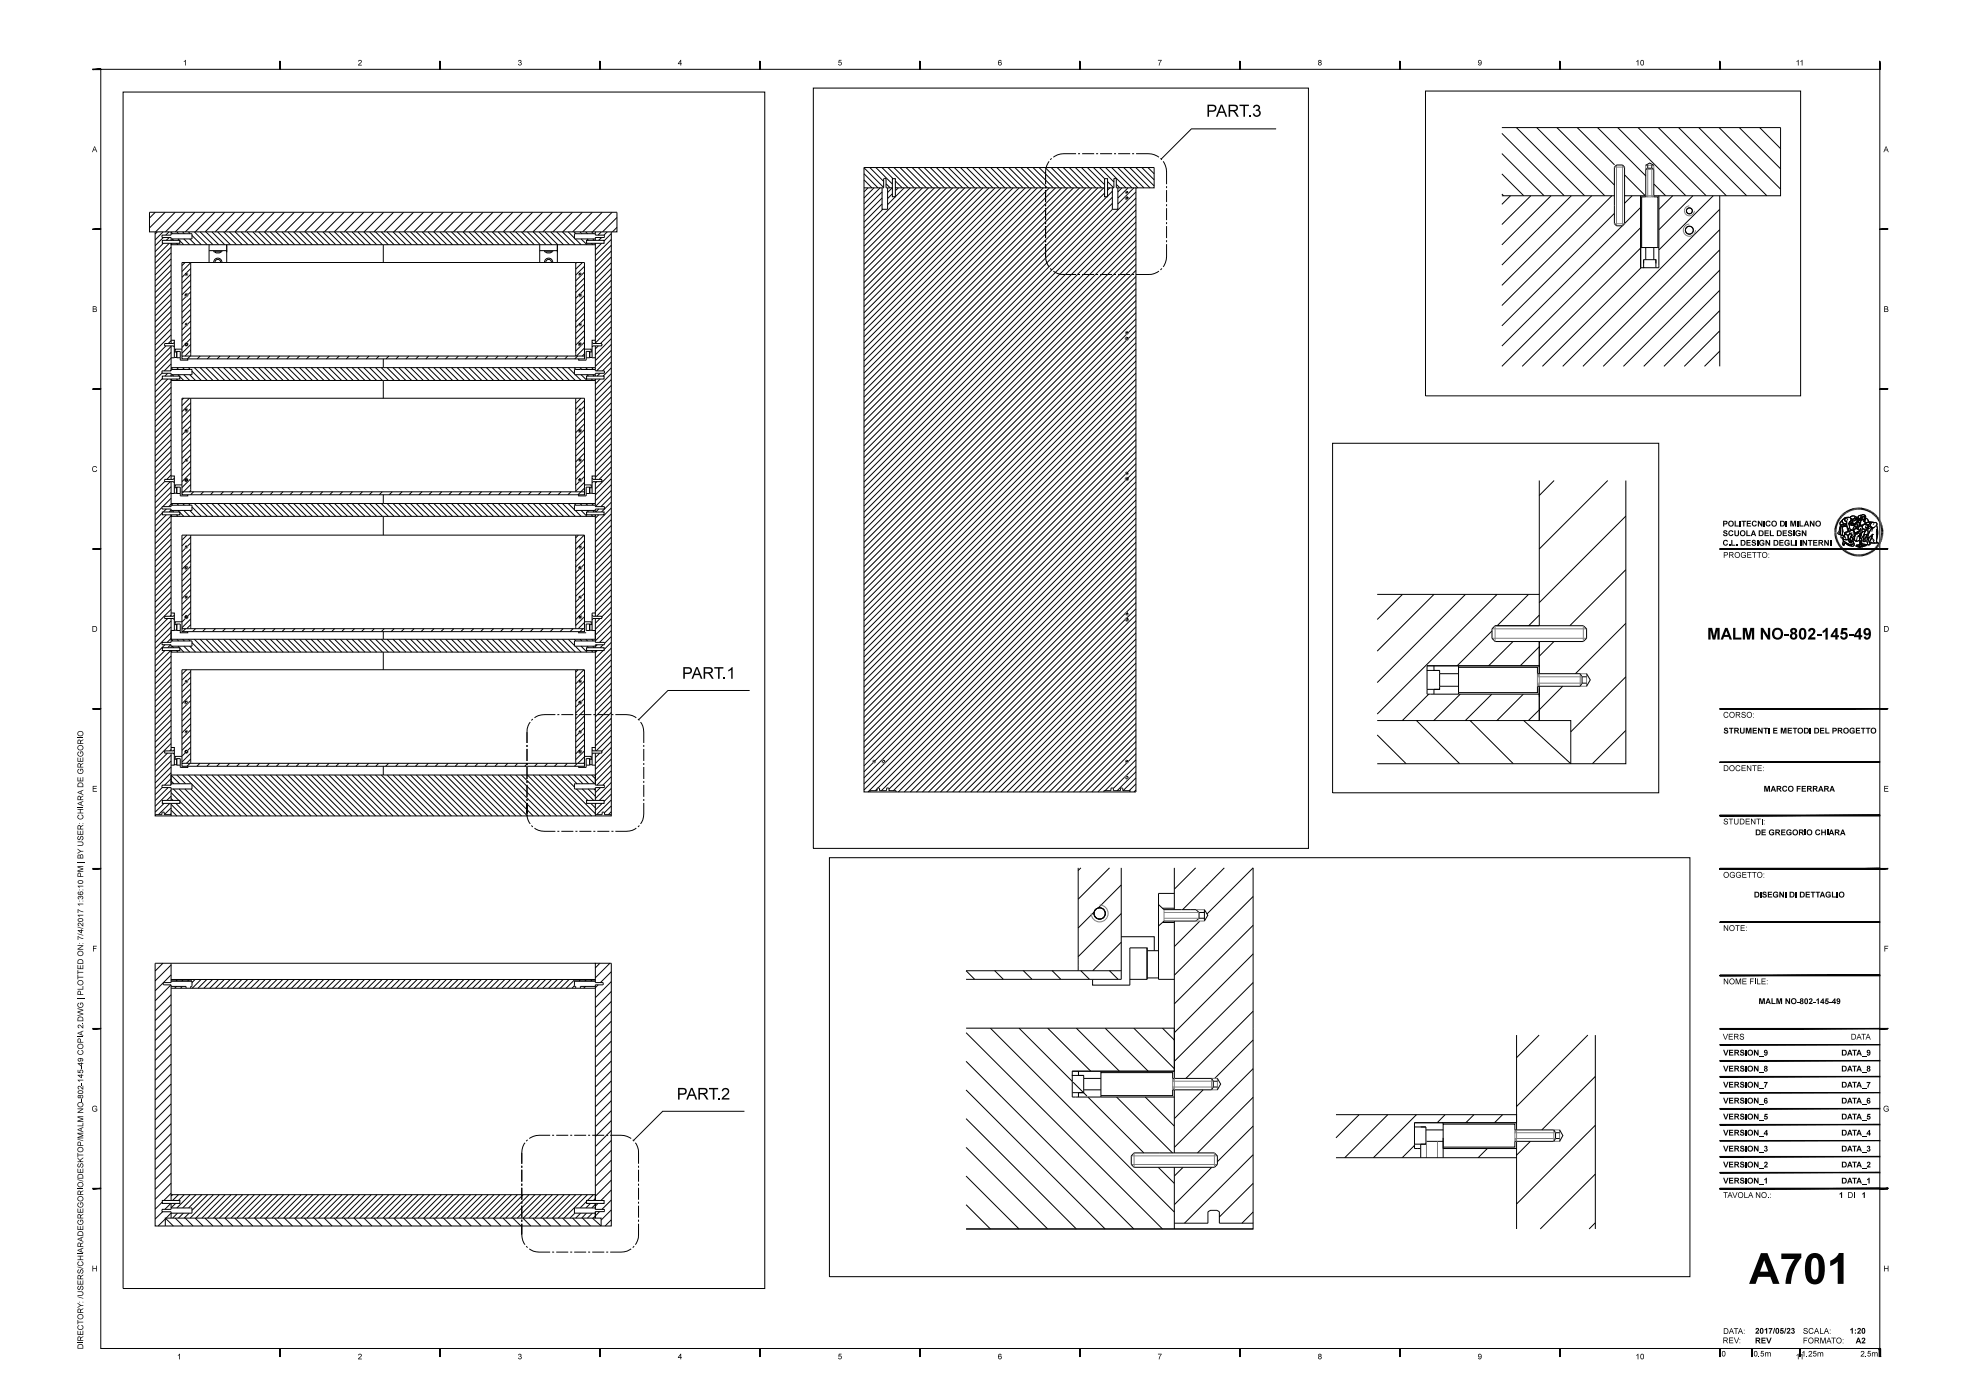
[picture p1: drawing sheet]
<svg xmlns="http://www.w3.org/2000/svg" width="594mm" height="420mm" viewBox="0 0 594 420" stroke-linecap="round" stroke-linejoin="round" font-family="sans-serif">
<g fill="none" stroke="#000" stroke-width=".3">
<path d="M30.2 20.8h533.5v383.7h-533.5zM36.9 27.6h192.4v359h-192.4zM243.9 26.4h148.4v228.1h-148.4zM382.6 38.7h-25.4l-9 9M427.4 27.3h112.5v91.5h-112.5zM450.3 38.3h83.6v20.4h-38M454.7 38.3l20.4 20.4M460.8 38.3l20.4 20.4M466.8 38.3l17.3 17.2M472.9 38.3l11.2 11.2M479 38.3l14.5 14.5M485.1 38.3l20.4 20.4"/>
<path d="M491.2 38.3l20.4 20.4M497.2 38.3l20.4 20.4M503.3 38.3l20.4 20.4M509.4 38.3l20.4 20.4M515.5 38.3l18.4 18.4M521.5 38.3l12.4 12.3M527.6 38.3l6.3 6.3M259.1 50.3h87v6.1h-5.5v181.2h-81.5zM259.1 52.1l4.2 4.3M259.1 53.9l2.3 2.5M259.1 56.4h5.9v-2.8l.3-.2 .4 .2v2.8h1.9M259.1 50.3l5.9 5.9"/>
<path d="M260.3 56.4l-1.2 1.2M260.8 50.3l4.2 4.1M262.1 56.4l-3 3M262.6 50.3l5 4.9M263.9 56.4l-4.8 4.8M264.4 50.3l3.4 3.3M264.5 56.4v6.4h1.6v-6.4M264.5 57.6l-5.4 5.4M264.5 59.4l-5.4 5.4M265.7 55.1l1.2 1.3M266.2 50.3l6.1 6.1M267.6 56.3l-1.5 1.5"/>
<path d="M267.6 53.6h.9v5.4h-.9zM267.6 58.1l-1.5 1.5M268 50.3l6.1 6.1M268.5 56.4h62.7M268.5 54.3l2 2.1M268.5 56.1l.2 .3M269.4 56.4l-.9 .8M269.9 50.3l6.1 6.1M271.1 56.4l-5 5M271.7 50.3l6.1 6.1M273 56.4l-13.9 13.8M273.5 50.3l6.1 6.1"/>
<path d="M274.8 56.4l-15.7 15.7M275.3 50.3l6.1 6.1M276.6 56.4l-17.5 17.5M277.1 50.3l6.1 6.1M278.4 56.4l-19.3 19.3M278.9 50.3l6.1 6.1M280.2 56.4l-21.1 21.1M280.7 50.3l6.1 6.1M282 56.4l-22.9 22.9M282.6 50.3l6.1 6.1M283.8 56.4l-24.7 24.7M284.4 50.3l6.1 6.1"/>
<path d="M285.7 56.4l-26.6 26.5M286.2 50.3l6.1 6.1M287.5 56.4l-28.4 28.4M288 50.3l6.1 6.1M289.3 56.4l-30.2 30.2M289.8 50.3l6.1 6.1M291.1 56.4l-32 32M291.6 50.3l6.1 6.1M292.9 56.4l-33.8 33.8M293.4 50.3l6.1 6.1M294.7 56.4l-35.6 35.6M295.3 50.3l6 6.1"/>
<path d="M296.5 56.4l-37.4 37.4M297 50.3l6.1 6.1M298.4 56.4l-39.3 39.2M298.9 50.3l6.1 6.1M300.1 56.4l-41 41.1M300.7 50.3l6.1 6.1M302 56.4l-42.9 42.8M302.5 50.3l6.1 6.1M303.8 56.4l-44.7 44.7M304.3 50.3l6.1 6.1M305.6 56.4l-46.5 46.5M306.1 50.3l6.1 6.1"/>
<path d="M307.4 56.4l-48.3 48.3M307.9 50.3l6.1 6.1M309.2 56.4l-50.1 50.1M309.7 50.3l6.1 6.1M311 56.4l-51.9 51.9M311.6 50.3l6.1 6.1M312.8 56.4l-53.7 53.7M313.4 50.3l6.1 6.1M313.5 55.8v.6M313.5 57v3.6M314.6 48.4a5.3 5.3 0 0 0-1.1 3.2v3.7v-3.7M314.7 56.4l-55.6 55.5"/>
<path d="M315.2 50.3l6.1 6.1M315.3 47.5l-.4 .4M316.5 56.4l-57.4 57.4M317 50.3l6.1 6.1M318.3 56.4l-59.2 59.2M318.8 50.3l6.1 6.1M320.1 56.4l-61 61M320.6 50.3l6.1 6.1M321.9 56.4l-62.8 62.8M322.4 50.3l6.1 6.1M322.7 46.1a9.5 9.5 0 0 0-6.4 .8l-.5 .3M323.3 46.1h.5"/>
<path d="M323.7 56.4l-64.6 64.6M324.3 50.3l6 6.1M324.5 46.1h3.6M325.5 56.4l-66.4 66.4M326 50.3l5.2 5.1M327.4 56.4l-68.3 68.2M327.9 50.3l3.3 3.3M328.7 46.1h.6M329.2 56.4l-70.1 70M329.7 50.3l4.3 4.3M329.9 46.1h3.6M331 56.4l-71.9 71.8"/>
<path d="M331.2 53.6h.9v5.4h-.9zM331.2 57.9l-72.1 72.2M331.5 50.3l6.1 6.1M331.9 59l-72.8 72.9M332.1 56.4h1.9v-2.8l.4-.2 .3 .2v2.8h5.9M332.1 54.5l1.9 1.9M332.1 56.3v.1M332.8 56.4l-.7 .6M333.3 50.3l6.1 6.1M333.5 56.4v6.4h1.7v-6.4M333.5 57.4l-1.4 1.5M333.5 59.2l-74.4 74.5"/>
<path d="M334 46.1h.6M334.7 55.3l1.1 1.1M335.1 50.3l6.1 6.1M335.3 46.1h3.6M336.4 56.4l-1.2 1.2M336.9 50.3l6.1 6.1M338.2 56.4l-3 3M338.7 50.3l6.1 6.1M339.5 46.1h.6M340 56.4l-4.8 4.8M340.6 50.3l5.5 5.5M340.6 57.6l-81.5 81.5"/>
<path d="M340.6 59.4l-81.5 81.5M340.6 46.1a9.6 9.6 0 0 1 6.5 .8l.4 .3M342.4 50.3l3.7 3.6M344.2 50.3l1.9 1.8M348 47.5l.4 .4M348.8 48.4a5.7 5.7 0 0 1 1 3.2v3.7M349.8 55.8v.6M349.8 57v3.6M450.3 58.7h33.8M450.3 40l18.7 18.7M450.3 46.1l12.7 12.6M450.3 52.2l6.6 6.5"/>
<path d="M450.3 58.2l.5 .5M452.9 58.7l-2.6 2.6M459 58.7l-8.7 8.7M465.1 58.7l-14.8 14.8M471.2 58.7l-20.9 20.8M477.3 58.7l-27 26.9M483.3 58.7l-33 33M484.1 50.1l.6-.6h1.8l.6 .6v17l-.6 .6h-1.8l-.6-.6zM487.1 58.7h6.4M487.1 52.5l6.2 6.2M487.1 58.6l.2 .1M489.4 58.7l-2.3 2.3"/>
<path d="M491.9 58.7v21.6M493.5 49.6l1.2-.7 1.2 .7M494.1 50.5h1.2l.6 .3v8.3h1.2v15.2M494.1 50.5l-.6 .3v8.3h-1.3v15.2h4.9M494.1 49.6v.9M495.3 49.6v.9M495.9 55.2l3.5 3.5M497.4 58.7v15.6M497.5 58.7l-.1 .1M501.6 58.7l-4.1 4.1M507.6 58.7l-10.1 10.2M513.7 58.7l-16.2 16.2"/>
<path d="M515.7 58.7v51.2M44.8 63.7h140.2v5.9h-140.2zM46.5 69.6v175.2h136.8v-175.2M46.6 63.7l-1.8 1.7M47.2 69.6l-.7 .6M48.7 72.1h5.2v.9h-5.2zM48.9 69.6l-2.4 2.4M49 71.3l-2.5 2.4M49 73l-2.5 2.5M49.5 63.7l-4.7 4.7M50.7 69.6l-1 .9M50.8 71.3l-.9 .8"/>
<path d="M50.8 73l-4.3 4.2M51.3 69.6v.9h-2.6l-.2 .4 .2 .4h2.6v.8M51.3 73.4v29.7M51.3 69.6l.5 .5M51.3 73.1l.3 .3M51.3 74.2l-4.8 4.8M51.3 75.9l-4.8 4.8M51.3 77.7l-4.8 4.8M51.3 79.4l-4.8 4.9M51.3 73v.4M51.3 73.4h127.2M51.3 70.1h6.3v1.6h-6.3"/>
<path d="M51.6 71.7l.5 .4M52.5 63.7l-5.9 5.9M52.9 73l.5 .4M53 69.6l.5 .5M53.4 71.7l.4 .4M53.9 72.3l1.2 1.1M54.8 69.6l.5 .5M55.1 71.7l1.8 1.7M55.5 78.8l-.9 .9M55.5 63.7l-5.9 5.9M56.5 69.6l.6 .5M56.9 71.7l1.7 1.7"/>
<path d="M57.6 70.6l2.8 2.8M58.3 69.6l3.8 3.8M58.5 63.7l-5.9 5.9M60 69.6l3.9 3.8M61.5 63.7l-5.9 5.9M61.8 69.6l3.8 3.8M62.7 75.2h5.3v-1.8v5.4M62.7 73.4v5.4M63.5 69.6l3.9 3.8M64.1 75.2v.3h2.4v-.3M64.1 78.7a1.23 1.23 0 0 1 1.2-1.3 1.23 1.23 0 0 1 1.2 1.3M64.4 63.7l-5.9 5.9"/>
<path d="M64.5 75.5l.3 .3 .7 .1 .7-.4M64.5 78.7a.85 .85 0 0 1 .8-.9 .85 .85 0 0 1 .9 .9M65.3 69.6l3.8 3.8M67 69.6l3.9 3.8M67.4 63.7l-5.9 5.9M68 75.2v.5M68.8 69.6l3.8 3.8M70.4 63.7l-5.9 5.9M70.5 69.6l3.9 3.8M72.3 69.6l3.9 3.8M73.4 63.7l-5.9 5.9M74 69.6l3.9 3.8"/>
<path d="M75.8 69.6l3.9 3.8M76.3 63.7l-5.9 5.9M77.5 69.6l3.9 3.8M79.3 69.6l3.8 3.8M79.3 63.7l-5.9 5.9M81.1 69.6l3.8 3.8M82.3 63.7l-5.9 5.9M82.8 69.6l3.8 3.8M84.5 69.6l3.9 3.8M85.3 63.7l-5.9 5.9M86.3 69.6l3.9 3.8M88 69.6l3.9 3.8"/>
<path d="M88.3 63.7l-5.9 5.9M89.8 69.6l3.9 3.8M91.2 63.7l-5.9 5.9M91.6 69.6l3.8 3.8M93.3 69.6l3.8 3.8M94.2 63.7l-5.9 5.9M95.1 69.6l3.8 3.8M96.8 69.6l3.9 3.8M97.2 63.7l-5.9 5.9M98.6 69.6l3.8 3.8M100.2 63.7l-5.9 5.9M100.3 69.6l3.9 3.8"/>
<path d="M102.1 69.6l3.8 3.8M103.2 63.7l-5.9 5.9M103.8 69.6l3.9 3.8M105.6 69.6l3.8 3.8M106.1 63.7l-5.9 5.9M107.3 69.6l3.9 3.8M109.1 69.6l3.8 3.8M109.1 63.7l-5.9 5.9M110.8 69.6l3.9 3.8M112.1 63.7l-5.9 5.9M112.6 69.6l3.9 3.8M114.3 69.6l3.9 3.8"/>
<path d="M114.9 73.4v5.4M115.1 63.7l-5.9 5.9M116.1 69.6l3.8 3.8M117.8 69.6l3.9 3.8M118 63.7l-5.9 5.9M119.6 69.6l3.8 3.8M121 63.7l-5.9 5.9M121.4 69.6l3.8 3.8M123.1 69.6l3.9 3.8M124 63.7l-5.9 5.9M124.8 69.6l3.9 3.8M126.6 69.6l3.9 3.8"/>
<path d="M127 63.7l-5.9 5.9M128.3 69.6l3.9 3.8M130 63.7l-5.9 5.9M131.9 69.6l3.8 3.8M132.9 63.7l-5.9 5.9M133.6 69.6l3.8 3.8M135.4 69.6l3.8 3.8M135.9 63.7l-5.8 5.9 3.9 3.8M137.1 69.6l3.9 3.8M138.8 69.6l3.9 3.8M138.9 63.7l-5.9 5.9M140.6 69.6l3.9 3.8"/>
<path d="M141.9 63.7l-5.9 5.9M142.4 69.6l3.8 3.8M144.1 69.6l3.9 3.8M144.9 63.7l-5.9 5.9M145.9 69.6l3.8 3.8M147.6 69.6l3.9 3.8M147.8 63.7l-5.9 5.9M149.4 69.6l3.8 3.8M150.8 63.7l-5.9 5.9M151.1 69.6l3.9 3.8M152.9 69.6l3.9 3.8M153.8 63.7l-5.9 5.9"/>
<path d="M154.6 69.6l3.9 3.8M156.4 69.6l3.8 3.8M156.8 63.7l-5.9 5.9M158.2 69.6l3.8 3.8M159.7 63.7l-5.9 5.9M159.9 69.6l3.8 3.8M161.6 69.6l3.9 3.8M161.8 75.2h5.3v-1.8v5.4M161.8 73.4v5.4M162.7 63.7l-5.9 5.9M163.3 75.2v.3h2.4v-.3M163.3 78.7a1.23 1.23 0 0 1 1.2-1.3 1.23 1.23 0 0 1 1.2 1.3"/>
<path d="M163.4 69.6l3.9 3.8M163.6 75.5l.4 .3 .7 .1 .7-.2-.1-.2M163.7 78.7a.85 .85 0 0 1 .8-.9 .85 .85 0 0 1 .8 .9M165.1 69.6l3.9 3.8M165.7 63.7l-5.9 5.9M166.9 69.6l3.9 3.8M167.1 75.2v.5M168.6 69.6l3.9 3.8M168.6 63.7l-5.8 5.9M170.4 69.6l1.8 1.8M171.7 63.7l-5.9 5.9M172.2 69.6l.5 .5"/>
<path d="M172.5 71.7l1.7 1.7M172.6 78.8v28M172.9 78.8l-.3 .2M173.9 69.6l.5 .5M174.2 71.7l1.8 1.7M174.6 63.7l-5.9 5.9M174.7 78.8l-2.1 1.9M175.3 79.9l-2.7 2.6M175.6 69.6l.6 .5M175.9 72.1h5.2v.9h-5.2zM176 71.7l.4 .4M177.3 73l.5 .4"/>
<path d="M177.4 69.6l.5 .5M177.6 63.7l-5.9 5.9M177.8 71.7l.4 .4M178.5 69.6v.9h2.6l.2 .4-.2 .4h-2.6v.8M178.5 73.4v29.7M178.5 70.1h-6.3v1.6h6.3M178.5 73v.4M178.6 69.6h-.1M178.6 71.3l-.1 .1M178.6 73l-.1 .1M180.3 69.6l-.9 .9M180.4 71.3l-.9 .8"/>
<path d="M180.4 73l-1.9 1.9M180.6 63.7l-5.9 5.9M182.1 69.6l-1 .9M183.3 70.1l-2.2 2.2M183.3 71.9l-4.8 4.7M183.3 73.6l-4.8 4.8M183.3 75.3l-4.8 4.8M183.3 77.1l-4.8 4.8M183.3 78.8l-4.8 4.9M183.6 63.7l-5.9 5.9M185 65.2l-4.3 4.4M185 68.2l-1.4 1.4"/>
<path d="M264.5 61.2l-5.4 5.4M264.7 62.8l-5.6 5.7M313.5 76.9a5 5 0 0 0 1.1 3.2M313.5 73.2v3.7v-3.7M313.5 61.3v.6M313.5 62.5v3.6M313.5 66.6v.6M313.5 67.8v3.6M313.5 72.1v.6M333.5 61l-74.4 74.5M333.6 62.8l-74.5 74.5M340.6 73.9l-81.5 81.5"/>
<path d="M340.6 75.7l-81.5 81.5M340.6 61.2l-81.5 81.6M340.6 63l-81.5 81.6M340.6 64.8l-81.5 81.6M340.6 66.6l-81.5 81.6M340.6 68.5l-81.5 81.5M340.6 70.2l-81.5 81.6M340.6 72.1l-81.5 81.5M340.6 77.5l-81.5 81.6M340.6 79.3l-81.5 81.6M349.8 73.2a10.1 10.1 0 0 1-.7 6.4l-.3 .5M349.8 61.3v.6"/>
<path d="M349.8 62.5v3.6M349.8 66.6v.6M349.8 67.8v3.6M349.8 72.1v.6M484.1 64l-33.8 33.8M486.4 67.7l-36.1 36.1M492 62.2l-4.9 4.9M492 68.3l-41.7 41.6M492 74.3l-35.6 35.6M492.2 74.3h-.3v6M492.8 77.9v2.4h3.7M492.8 77.9h3.7v1.1"/>
<path d="M492.8 77.9v1.1M493.5 74.3v3.6M495.9 74.3v3.6M496.5 77.9v2.4M497.1 74.3h.3M497.4 74.3v6h-.9M515.7 62.8l-47.1 47.1M515.7 68.9l-41.1 41M515.7 74.9l-35 35M51.3 81.2l-4.8 4.8M51.3 82.9l-4.8 4.8M51.3 84.7l-4.8 4.8"/>
<path d="M51.3 86.5l-4.8 4.7M51.3 88.2l-4.8 4.8M51.3 89.9l-4.8 4.9M51.3 91.7l-4.8 4.8M51.3 93.4l-4.8 4.9M51.3 95.2l-4.8 4.8M51.3 97l-4.8 4.7M51.3 98.7l-4.8 4.8M54.6 81.5l2.6-2.7v28M55.9 88.9l-1.3 1.3M55.9 97.6l-1.3 1.3M57.2 80.6l-2.6 2.6"/>
<path d="M57.2 82.3l-2.6 2.6M57.2 85.8l-2.6 2.6M57.2 91.1l-2.6 2.6M57.2 96.3l-1.1 1.1M57.2 99.8l-2.6 2.7M57.2 84.1l-2.6 2.6M57.2 87.6l-1 .9M57.2 89.3l-2.6 2.7M57.2 92.8l-2.6 2.7M57.2 94.6l-2.6 2.6M57.2 98.1l-2.6 2.6M173.6 88.5l-1 1"/>
<path d="M175.3 81.6l-2.7 2.7M175.3 85.1l-2.7 2.7M175.3 90.4l-2.7 2.6M175.3 92.1l-2.7 2.7M175.3 93.9l-2.7 2.6M175.3 95.6l-2.7 2.7M175.3 99.2l-2.7 2.6M175.3 83.4l-2.7 2.6M175.3 86.9l-1.4 1.3M175.3 88.7l-2.7 2.6M175.3 97.4l-2.7 2.6M183.3 80.6l-4.8 4.8"/>
<path d="M183.3 82.3l-4.8 4.8M183.3 84.1l-4.8 4.8M183.3 85.9l-4.8 4.7M183.3 87.6l-4.8 4.8M183.3 89.3l-4.8 4.9M183.3 91.1l-4.8 4.8M183.3 92.8l-4.8 4.9M183.3 94.6l-4.8 4.8M183.3 96.4l-4.8 4.7M183.3 98.1l-4.8 4.8M183.3 99.9l-3.2 3.2M314.9 80.5l.4 .5"/>
<path d="M315.8 81.3a4.7 4.7 0 0 0 3.2 1h3.7M323.3 82.3h.5M324.5 82.3h3.6M328.7 82.3h.6M329.9 82.3h3.6M334 82.3h.6M335.3 82.3h3.6M339.5 82.3h.6M340.6 97.5l-2.4 2.4M340.6 81.1l-81.5 81.6M340.6 82.9l-81.5 81.6M340.6 84.8l-81.5 81.5"/>
<path d="M340.6 86.6l-81.5 81.5M340.6 88.4l-81.5 81.5M340.6 90.2l-81.5 81.6M340.6 92l-81.5 81.5M340.6 93.8l-81.5 81.6M340.6 95.6l-81.5 81.6M340.6 99.2l-2.3 2.4M347.5 81.3a4.9 4.9 0 0 1-3.2 1h-3.7M348.4 80.5l-.4 .5M491.9 80.3h.9M492.1 80.3l-29.6 29.6M515.7 81l-28.9 28.9"/>
<path d="M515.7 87.1l-22.8 22.8M515.7 93.2l-16.8 16.7M515.7 99.2l-10.7 10.7M48.6 111.9l-2.1 2.1M48.7 112.8h5.2v.9h-5.2zM48.7 113.6l-2.2 2.2M49.7 103.8l-3.2 3.2M50.3 112l-.9 .8M50.3 113.7l-3.8 3.8M51.3 100.5l-4.8 4.8M51.3 103.8v7.5h-2.6l-.2 .3 .2 .4h2.6v.8M51.3 114.1v29.7"/>
<path d="M51.3 102.1h1v5.2h-1M51.3 110.4l.5 .4M51.3 113.8l.3 .3M51.3 102.2l-.8 .9M51.3 103.9l-4.8 4.9M51.3 105.7l-4.8 4.8M51.3 107.5l-4.8 4.8M51.3 109.2l-2 2.1M51.3 111l-.3 .3M51.3 112.7l-.1 .1M51.3 114.5l-4.8 4.8M51.3 116.2l-4.8 4.8"/>
<path d="M51.3 118l-4.8 4.8M51.3 119.7l-4.8 4.8M51.3 113.7v.4M51.3 114.1h127.2M51.3 110.3h127.2M51.3 110.8h6.3v1.6h-6.3M51.6 112.4l.5 .4M52.3 102.8l-.4 .3h-2.4l-.2 .3 .2 .4h2.4l.4 .3M52.3 107.2l.7 .1M52.3 105.6h.7M52.9 113.7l.5 .4M53 107.3v-1.9h1.1v2.6h2.2v-.3"/>
<path d="M53 105.4v1.9M53 107.3h1.1M53 110.3l.5 .5M53.4 112.4l.4 .4M53.9 113l1.2 1.1M54.6 106.8v-28h120.7v28M54.6 104.7h-2.1v.9M54.6 106.8h120.7v.9h-120.7zM54.8 110.3l.5 .5M55.1 119.5l-.5 .5M55.1 112.4l1.8 1.7M55.5 103.3l-.9 .9"/>
<path d="M56.5 110.3l.6 .5M56.8 119.5l-2.2 2.2M56.9 112.4l1.7 1.7M57.1 106.8l-.9 .9M57.2 103.3l-2.6 2.7M57.2 119.5v28M57.2 101.6l-1.4 1.4M57.2 105.1l-1.7 1.7M57.6 111.3l2.8 2.8M58.3 110.3l3.8 3.8M60 110.3l3.9 3.8M60 106.8l-.9 .9"/>
<path d="M61.8 110.3l3.8 3.8M63 106.8l-.9 .9M63.5 110.3l3.9 3.8M65.3 110.3l3.8 3.8M66 106.8l-.9 .9M67 110.3l3.9 3.8M68.8 110.3l3.8 3.8M69 106.8l-.9 .9M70.5 110.3l3.9 3.8M72 106.8l-.9 .9M72.3 110.3l3.9 3.8M74 110.3l3.9 3.8"/>
<path d="M74.9 106.8l-.9 .9M75.8 110.3l3.9 3.8M77.5 110.3l3.9 3.8M77.9 106.8l-.9 .9M79.3 110.3l3.8 3.8M80.9 106.8l-.9 .9M81.1 110.3l3.8 3.8M82.8 110.3l3.8 3.8M83.9 106.8l-.9 .9M84.5 110.3l3.9 3.8M86.3 110.3l3.9 3.8M86.8 106.8l-.8 .9"/>
<path d="M88 110.3l3.9 3.8M89.8 110.3l3.9 3.8M89.8 106.8l-.9 .9M91.6 110.3l3.8 3.8M92.8 106.8l-.9 .9M93.3 110.3l3.8 3.8M95.1 110.3l3.8 3.8M95.8 106.8l-.9 .9M96.8 110.3l3.9 3.8M98.6 110.3l3.8 3.8M98.8 106.8l-.9 .9M100.3 110.3l3.9 3.8"/>
<path d="M101.7 106.8l-.9 .9M102.1 110.3l3.8 3.8M103.8 110.3l3.9 3.8M104.7 106.8l-.9 .9M105.6 110.3l3.8 3.8M107.3 110.3l3.9 3.8M107.7 106.8l-.9 .9M109.1 110.3l3.8 3.8M110.7 106.8l-.9 .9M110.8 110.3l3.9 3.8M112.6 110.3l3.9 3.8M113.7 106.8l-.9 .9"/>
<path d="M114.3 110.3l3.9 3.8M114.9 107.7v2.6M114.9 114.1v5.4M116.1 110.3l3.8 3.8M116.6 106.8l-.9 .9M117.8 110.3l3.9 3.8M119.6 110.3l3.8 3.8M119.6 106.8l-.9 .9M121.4 110.3l3.8 3.8M122.6 106.8l-.9 .9M123.1 110.3l3.9 3.8M124.8 110.3l3.9 3.8"/>
<path d="M125.6 106.8l-.9 .9M126.6 110.3l3.9 3.8M128.3 110.3l3.9 3.8M128.5 106.8l-.8 .9M130.1 110.3l3.9 3.8M131.5 106.8l-.9 .9M131.9 110.3l3.8 3.8M133.6 110.3l3.8 3.8M134.5 106.8l-.9 .9M135.4 110.3l3.8 3.8M137.1 110.3l3.9 3.8M137.4 106.8l-.8 .9"/>
<path d="M138.8 110.3l3.9 3.8M140.5 106.8l-.9 .9M140.6 110.3l3.9 3.8M142.4 110.3l3.8 3.8M143.4 106.8l-.9 .9M144.1 110.3l3.9 3.8M145.9 110.3l3.8 3.8M146.4 106.8l-.9 .9M147.6 110.3l3.9 3.8M149.4 110.3l3.8 3.8M149.4 106.8l-.9 .9M151.1 110.3l3.9 3.8"/>
<path d="M152.4 106.8l-.9 .9M152.9 110.3l3.9 3.8M154.6 110.3l3.9 3.8M155.4 106.8l-.9 .9M156.4 110.3l3.8 3.8M158.2 110.3l3.8 3.8M158.3 106.8l-.9 .9M159.9 110.3l3.8 3.8M161.3 106.8l-.9 .9M161.6 110.3l3.9 3.8M163.4 110.3l3.9 3.8M164.3 106.8l-.9 .9"/>
<path d="M165.1 110.3l3.9 3.8M166.9 110.3l3.9 3.8M167.3 106.8l-.9 .9M168.6 110.3l3.9 3.8M170.2 106.8l-.8 .9M170.4 110.3l1.8 1.9M172.2 110.3l.5 .5M172.5 112.4l1.7 1.7M172.6 119.5v28M173.2 106.8l-.9 .9M173.9 110.3l.5 .5M174.2 119.5l-1.6 1.5"/>
<path d="M174.2 112.4l1.8 1.7M175.3 104.7h2v.9M175.3 100.9l-2.7 2.6M175.3 102.7l-2.7 2.6M175.3 104.4l-2.5 2.4M175.3 106.1l-.7 .7M175.6 110.3l.6 .5M175.8 107.3h1M175.9 112.8h5.2v.9h-5.2zM176 112.4l.4 .4M176.8 107.3v-1.9h-1v2.6h-2.3v-.3M176.8 105.4v1.9"/>
<path d="M176.8 105.6h.7M176.8 107.2h.7M177.3 113.7l.5 .4M177.4 110.3l.5 .5M177.5 102.8l.4 .3h2.4l.2 .3-.2 .4h-2.4l-.4 .3M177.8 112.4l.4 .4M178.5 103.8v7.5h2.6l.2 .3-.2 .4h-2.6v.8M178.5 114.1v29.7M178.5 102.1h-1v5.2h1M178.5 110.8h-6.3v1.6h6.3M178.5 113.7v.4M179.4 103.8l-.9 .9"/>
<path d="M180 112l-.9 .8M180 113.7l-1.5 1.5M183.3 101.6l-4.8 4.8M183.3 103.3l-4.8 4.9M183.3 105.1l-4.8 4.8M183.3 106.9l-4.4 4.4M183.3 108.6l-2.6 2.7M183.3 110.4l-2.5 2.4M183.3 112.1l-4.8 4.8M183.3 113.9l-4.8 4.8M183.3 115.6l-4.8 4.8M183.3 117.4l-4.8 4.8"/>
<path d="M183.3 119.1l-4.8 4.8M337.9 100.1l-78.8 78.9M337.9 101.9l-78.8 78.9M340.6 101.1l-81.5 81.5M340.6 102.9l-81.5 81.5M340.6 104.7l-81.5 81.5M340.6 106.5l-81.5 81.6M340.6 108.3l-81.5 81.6M340.6 110.1l-81.5 81.6M340.6 111.9l-81.5 81.6M340.6 113.8l-81.5 81.5M340.6 115.6l-81.5 81.5"/>
<path d="M340.6 117.4l-81.5 81.5M340.6 119.2l-81.5 81.6M515.7 105.3l-4.6 4.6M51.3 121.5l-4.8 4.8M51.3 123.2l-4.8 4.8M51.3 125l-4.8 4.8M51.3 126.7l-4.8 4.8M51.3 128.5l-4.8 4.8M51.3 130.2l-4.8 4.9M51.3 132l-4.8 4.8M51.3 133.7l-4.8 4.8M51.3 135.5l-4.8 4.8"/>
<path d="M51.3 137.3l-4.8 4.7M51.3 139l-4.8 4.8M57.2 122.6l-2.6 2.6M57.2 127.9l-2.6 2.6M57.2 131.4l-2.6 2.6M57.2 120.9l-2.6 2.6M57.2 124.3l-2.6 2.7M57.2 126.1l-2.6 2.6M57.2 129.6l-2.6 2.7M57.2 133.1l-2.6 2.6M57.2 134.9l-2.6 2.6M57.2 136.6l-2.6 2.6"/>
<path d="M57.2 138.4l-2.6 2.6M173.9 123.3l-1.3 1.3M175.3 121.9l-1 1M175.3 127.2l-2.7 2.6M175.3 130.7l-2.7 2.6M175.3 135.9l-2.7 2.7M175.3 139.5l-2.7 2.6M175.3 120.2l-2.7 2.6M175.3 123.7l-2.7 2.6M175.3 125.4l-2.7 2.7M175.3 128.9l-2.7 2.6M175.3 132.4l-2.7 2.7"/>
<path d="M175.3 134.2l-2.7 2.6M175.3 137.7l-2.7 2.6M183.3 138.4l-4.8 4.8M183.3 120.9l-4.8 4.8M183.3 122.7l-4.8 4.7M183.3 124.4l-4.8 4.8M183.3 126.1l-4.8 4.8M183.3 127.9l-4.8 4.8M183.3 129.6l-4.8 4.9M183.3 131.4l-4.8 4.8M183.3 133.1l-4.8 4.8M183.3 134.9l-4.8 4.8"/>
<path d="M183.3 136.7l-4.8 4.7M340.6 121l-81.5 81.5M340.6 122.8l-81.5 81.6M340.6 124.6l-81.5 81.6M340.6 126.4l-81.5 81.6M340.6 128.2l-81.5 81.6M340.6 130.1l-81.5 81.5M340.6 131.9l-81.5 81.5M340.6 133.7l-81.5 81.5M340.6 135.5l-81.5 81.6M340.6 137.3l-81.5 81.6M340.6 139.1l-2.6 2.6"/>
<path d="M399.6 133h97.8v104.8h-97.8zM48.5 152.3l-2 2M48.7 153.6h5.2v.8h-5.2zM48.7 153.9l-2.2 2.2M49.4 144.4l-2.9 2.9M49.9 152.7l-.9 .9M49.9 154.4l-3.4 3.4M51 144.5l-4.5 4.6M51.3 140.7l-4.8 4.9M51.3 144.5v7.5h-2.6l-.2 .4 .2 .3h2.6v.9M51.3 154.9v30M51.3 142.8h1v5.3"/>
<path d="M51.3 151.1l.5 .5M51.3 154.6l.3 .3M51.3 142.5l-1.3 1.3M51.3 146l-4.8 4.8M51.3 147.8l-4.8 4.7M51.3 149.5l-2.5 2.5M51.3 151.3l-.7 .7M51.3 153l-.5 .6M51.3 154.7l-4.8 4.9M51.3 156.5l-4.8 4.8M51.3 158.3l-4.8 4.8M51.3 154.4v.5"/>
<path d="M51.3 154.9h127.2M51.3 151.1h127.2M51.3 151.6h6.3v1.5h-6.3M51.3 148.1h1M51.6 153.1l.5 .5M52.3 143.5a2.16 2.16 0 0 1-1.9 .3h-.9l-.2 .4 .2 .3h2.4l.4 .3M52.3 146.3h.7M52.9 154.4l.5 .5M53 148.1v-2h1.1v2.7h2.2v-.4M53 146.1v2M53 148l-.7 .1M53 148.1h1.1"/>
<path d="M53 151.1l.5 .5M53.4 153.1l.4 .5M53.9 153.7l1.2 1.2M54.6 147.5v-28h120.7v28M54.6 145.5h-2.1v.8M54.6 147.5h120.7v.9h-120.7zM54.8 151.1l.5 .5M55.1 153.1l1.8 1.8M56.5 151.1l.6 .5M56.9 153.1l1.7 1.8M57.2 140.1l-2.6 2.7M57.2 141.9l-2.6 2.6"/>
<path d="M57.2 143.6l-2.6 2.7M57.2 145.4l-2.6 2.6M57.2 147.1l-.4 .4M57.6 152.1l2.8 2.8M58 147.5l-.9 .9M58.3 151.1l3.8 3.8M60 151.1l3.9 3.8M61 147.5l-.9 .9M61.8 151.1l3.8 3.8M63.5 151.1l3.9 3.8M64 147.5l-.9 .9M65.3 151.1l3.8 3.8"/>
<path d="M67 147.5l-.9 .9M67 151.1l3.9 3.8M68.8 151.1l3.8 3.8M69.9 147.5l-.9 .9M70.5 151.1l3.9 3.8M72.3 151.1l3.9 3.8M72.9 147.5l-.9 .9M74 151.1l3.9 3.8M75.8 151.1l3.9 3.8M75.9 147.5l-.9 .9M77.5 151.1l3.9 3.8M78.9 147.5l-.9 .9"/>
<path d="M79.3 151.1l3.8 3.8M81.1 151.1l3.8 3.8M81.8 147.5l-.8 .9M82.8 151.1l3.8 3.8M84.5 151.1l3.9 3.8M84.8 147.5l-.9 .9M86.3 151.1l3.9 3.8M87.8 147.5l-.9 .9M88 151.1l3.9 3.8M89.8 151.1l3.9 3.8M90.8 147.5l-.9 .9M91.6 151.1l3.8 3.8"/>
<path d="M93.3 151.1l3.8 3.8M93.8 147.5l-.9 .9M95.1 151.1l3.8 3.8M96.7 147.5l-.8 .9M96.8 151.1l3.9 3.8M98.6 151.1l3.8 3.8M99.7 147.5l-.9 .9M100.3 151.1l3.9 3.8M102.1 151.1l3.8 3.8M102.7 147.5l-.9 .9M103.8 151.1l3.9 3.8M105.6 151.1l3.8 3.8"/>
<path d="M105.7 147.5l-.9 .9M107.3 151.1l3.9 3.8M108.7 147.5l-.9 .9M109.1 151.1l3.8 3.8M110.8 151.1l3.9 3.8M111.6 147.5l-.9 .9M112.6 151.1l3.9 3.8M114.3 151.1l3.9 3.8M114.6 147.5l-.9 .9M114.9 148.4v2.7M114.9 154.9v5.6M116.1 151.1l3.8 3.8"/>
<path d="M117.6 147.5l-.9 .9M117.8 151.1l3.9 3.8M119.6 151.1l3.8 3.8M120.6 147.5l-.9 .9M121.4 151.1l3.8 3.8M123.1 151.1l3.9 3.8M123.5 147.5l-.8 .9M124.8 151.1l3.9 3.8M126.5 147.5l-.9 .9M126.6 151.1l3.9 3.8M128.3 151.1l3.9 3.8M129.5 147.5l-.9 .9"/>
<path d="M130.1 151.1l3.9 3.8M131.9 151.1l3.8 3.8M132.5 147.5l-.9 .9M133.6 151.1l3.8 3.8M135.4 151.1l3.8 3.8M135.5 147.5l-.9 .9M137.1 151.1l3.9 3.8M138.4 147.5l-.9 .9M138.8 151.1l3.9 3.8M140.6 151.1l3.9 3.8M141.4 147.5l-.9 .9M142.4 151.1l3.8 3.8"/>
<path d="M144.1 151.1l3.9 3.8M144.4 147.5l-.9 .9M145.9 151.1l3.8 3.8M147.4 147.5l-.9 .9M147.6 151.1l3.9 3.8M149.4 151.1l3.8 3.8M150.4 147.5l-.9 .9M151.1 151.1l3.9 3.8M152.9 151.1l3.9 3.8M153.3 147.5l-.9 .9M154.6 151.1l3.9 3.8M156.3 147.5l-.9 .9"/>
<path d="M156.4 151.1l3.8 3.8M158.2 151.1l3.8 3.8M159.3 147.5l-.9 .9M159.9 151.1l3.8 3.8M161.6 151.1l3.9 3.8M162.3 147.5l-.9 .9M163.4 151.1l3.9 3.8M165.1 151.1l3.9 3.8M165.2 147.5l-.8 .9M166.9 151.1l3.9 3.8M168.2 147.5l-.9 .9M168.6 151.1l3.9 3.8"/>
<path d="M170.4 151.1l1.8 1.8M171.2 147.5l-.9 .9M172.2 151.1l.5 .5M172.5 153.1l1.7 1.8M173.9 144.4l-1.3 1.2M173.9 151.1l.5 .5M174.2 153.1l1.8 1.8M175.3 145.5h2v.8M175.3 141.2l-2.7 2.6M175.3 144.7l-2.7 2.6M175.3 142.9l-1 1M175.3 146.4l-2 2"/>
<path d="M175.6 151.1l.6 .5M175.8 148.1h1M175.9 153.6h5.2v.8h-5.2zM176 153.1l.4 .5M176.8 148.1v-2h-1v2.7h-2.3v-.4M176.8 146.1v2M176.8 146.3h.7M176.8 148h.7M177.3 154.4l.5 .5M177.4 151.1l.5 .5M177.5 143.5a2.16 2.16 0 0 0 1.9 .3h.9l.2 .4-.2 .3h-2.4l-.4 .3M177.8 153.1l.4 .5"/>
<path d="M178.5 152h2.6l.2 .4-.2 .3h-2.6v.9M178.5 154.4v29.5h-1v5.3h1M178.5 142.8h-1v5.3h1M178.5 151.6h-6.3v1.5h6.3M178.5 144.5v7.5M178.9 144.5l-.4 .5M179.5 152.7l-.9 .9M179.5 154.4l-1 1.1M183.3 140.1l-3.6 3.7M183.3 141.9l-4.8 4.8M183.3 143.6l-4.8 4.9M183.3 145.4l-4.8 4.8"/>
<path d="M183.3 147.2l-4.8 4.8M183.3 148.9l-3.1 3.1M183.3 150.7l-2.9 2.9M183.3 152.4l-4.8 4.8M183.3 154.2l-4.8 4.8M183.3 155.9l-4.8 4.8M183.3 157.7l-4.8 4.8M183.3 159.4l-4.8 4.8M337.6 142.1l-78.5 78.6M337.6 143.9l-78.5 78.6M340.6 151.8l-81.5 81.6M340.6 140.9l-2.4 2.5"/>
<path d="M340.6 142.8l-81.5 81.5M340.6 144.6l-81.5 81.5M340.6 146.4l-81.5 81.5M340.6 148.2l-81.5 81.6M340.6 150l-78.3 78.3M340.6 153.6l-81.5 81.6M340.6 155.4l-81.5 81.6M340.6 157.2l-80.3 80.4M340.6 159.1l-77.3 77.3M461.6 144.2v43.5M466 144.2l-4.4 4.4M482.1 144.2l-20.5 20.5"/>
<path d="M487.5 144.2v84.9h-16.5M487.5 154.8l-25.9 26M550 158.9l.7 .1M550 159.2l.7 .1M550 159.6h.7M550.1 158.5l.6 .1M550.2 158.2l.6 .1M550.2 157.9l.6 .1M550.3 157.6l.6 .1M550.4 157.2l.6 .2M550.5 156.9l.6 .3M550.7 156.6l.6 .3"/>
<path d="M550.7 159.9h-.7M550.8 156.3l.6 .3M551 156l.6 .3M551.1 155.7l.6 .4M551.3 155.4l.6 .4M551.6 155.1l.5 .4M551.8 154.9l.4 .4M551.8 157.3l.7 .1a.72 .72 0 0 0 1.2-.2v.6a1.35 1.35 0 0 1-1.9-.4zM551.9 157.3v.4M552 154.6l.4 .4M552 157.8l-.2 .4-.2 1.6-.3 .4 .4 .2M552.1 156.3l.3-.2a.98 .98 0 0 0 1.2 1.2l-.5 .3-.4-.2a.68 .68 0 0 1-1-.5z"/>
<path d="M552.2 157.8l.5 .1-.3 .6v2.1l-.7-.2zM552.2 157.8l-.2 .5-.3 2.1 .7 .2M552.2 154.4l.5 .4M552.4 156.1l-.1 .1a.73 .73 0 0 0-.3 1.2h.5a.72 .72 0 0 0 1.2-.2M552.5 154.1l.4 .5M552.6 155.8a2.02 2.02 0 0 1 1.8-.6 .79 .79 0 0 0-1 .3 .79 .79 0 0 0 .1 1h.2v.7a.9 .9 0 0 1-1.1-.3 .9 .9 0 0 1 0-1.1zM552.7 157.9l-.3 .6 .1 2M552.7 157.9h.4a.91 .91 0 0 1 1.1 .7l.1 .8-.5 .2a.43 .43 0 0 0-.6 .2 .43 .43 0 0 0 .1 .5l-.4 .5a.79 .79 0 0 1-.3-1.3l-.2-1zM552.7 153.9l.5 .5M553 153.7l.4 .5M553.2 159.8l1.1-.4 .3 .2 .2-.5h.4a1.06 1.06 0 0 1 1.1 1.1 1.06 1.06 0 0 1-1.2 1v-.4a.28 .28 0 0 0 .2-.3 .28 .28 0 0 0-.2-.3l-.4-.1-.5 .7a.78 .78 0 0 0-1-.5zM553.3 153.5l.3 .5"/>
<path d="M553.4 155.5l.8-.3a.7 .7 0 0 1 .9 .5 .7 .7 0 0 1-.5 .9l-.3 .5 .3 .7a1 1 0 0 0 .6 1.3h-.4l-.2 .4a.36 .36 0 0 1-.3-.2 .36 .36 0 0 1 0-.4 3.2 3.2 0 0 1-.6-2.4l-.5-.3zM553.6 153.3l.3 .6M553.6 157.3l-.5-.2a.71 .71 0 0 1-.7-.5 .71 .71 0 0 1 .3-.8 1.4 1.4 0 0 1 2.4 0l-.4 .6a.98 .98 0 0 0-.1 1.4 1 1 0 0 0 .6 1.3l-.5 .1M553.8 157.8h-1.6a.49 .49 0 0 0-.5 .1 .49 .49 0 0 0-.1 .6l-.1 .8-.5 .6 .3 .3M553.9 158.2l.2 1.3M553.9 153.1l.3 .6M554.1 155.5a3 3 0 0 0 .2 3.4 .36 .36 0 0 0 0 .4 .36 .36 0 0 0 .3 .2l.2-.4M554.2 153l.3 .6M554.3 159.4l-.5 .2a.43 .43 0 0 0-.6 .2 .43 .43 0 0 0 .1 .5M554.4 155.2a.81 .81 0 0 0-1 .3 .81 .81 0 0 0 0 1h.3M554.5 152.8l.2 .6M554.6 157a.6 .6 0 0 1 1-.1 .34 .34 0 0 0-.3 .3 .34 .34 0 0 0 .1 .4l-.5-.1z"/>
<path d="M554.6 156.5l.9-.4-.1 .6-1.1 .5zM554.6 157l.3 .5 .5 .1M554.7 155.3a1.07 1.07 0 0 1 1.1-.5 1.07 1.07 0 0 1 .9 .7l-.1 .1a.66 .66 0 0 0-1 .2l-.6-.2M554.8 152.7l.2 .6M554.9 155h.1a1.01 1.01 0 0 1 1.7 .5l-.6-.1a.7 .7 0 0 1-.7 .3 .7 .7 0 0 1-.6-.5zM555 155.6l.4 .2 .8-.5 .3 .2-.2 .6-.4 .2-.4-.2-.6 .2zM555.1 152.6l.2 .6M555.2 159.1a1.07 1.07 0 0 1 1 .7 1.07 1.07 0 0 1-.3 1.1M555.3 157l.8 .1-.2 .1v.4a.4 .4 0 0 1-.5-.1 .4 .4 0 0 1-.1-.5zM555.4 156.7l.2 .2M555.4 156.5v.2l-1.1 .5M555.4 159.9l-.7 .2"/>
<path d="M555.4 152.5l.2 .6M555.5 156.1l-.3 .5M555.6 159.6l.7 .5M555.7 157l.4 .1-.2 .1v.4a.4 .4 0 0 1-.5-.1 .4 .4 0 0 1-.1-.5l.4 .1h-.2M555.7 160a.69 .69 0 0 1 .2 .9 .69 .69 0 0 1-.9 .2M555.8 159.2a.91 .91 0 0 1 1-.6 .91 .91 0 0 1 .8 .8l-1.4 .5 .3 .2 .3 .1 .3-.2 .5-.8-.7-.6h-.6l-.5 .7-.2-.1 .3-1.1 .2-.2 1.3 .2 .4-.3v-.4l.6 .2 .1 .9-.2 .6 .2 .4-.4 .6-.5 .3-.1 .4h-.3l.5 .2v.4l.2-.3-.3 1.1h-.2a.93 .93 0 0 1-1.3-.1l-.3-.4 .5-1.5M555.8 159l.6-.5 .5 .1 .5 .3 .2 .5-1.4 .6zM555.8 152.4l.1 .6M556 156.1h.1M556.1 157.9l-.4 .6-.1 .6M556.1 155.7l.2 .1M556.1 152.4l.2 .6"/>
<path d="M556.1 155.8h.1M556.2 159.9l1-.5a.53 .53 0 0 1-.3 .7 .53 .53 0 0 1-.7-.2zM556.3 160h.1M556.5 155.9l.7-.2 .2 .2a.45 .45 0 0 1-.4 .3 .45 .45 0 0 1-.4-.2zM556.5 155.6l-.6 .7-.4-.2-.5 .2M556.5 152.3v.7M556.5 156.7a.84 .84 0 0 1 1 0 .84 .84 0 0 1 .4 .9l-.2 .3-.2-.2a.56 .56 0 0 0 0-.8 .56 .56 0 0 0-.8 0l.1 .4a.51 .51 0 0 1 0 .8 .51 .51 0 0 1-.8-.4zM556.8 156.6a.72 .72 0 0 1 .8 .7 .72 .72 0 0 1-.7 .8zM556.8 152.3v.6M556.8 155.8a.36 .36 0 0 1 .6-.3 .36 .36 0 0 1 0 .6M556.9 155.5a.38 .38 0 0 1 .6 0 .38 .38 0 0 1-.1 .6l-.1-.4-.5 .1zM557 159.7h.1"/>
<path d="M557 159.9l.1 .1M557 159.7v.1M557.1 156.9h.1M557.1 156.8l-.2 .1M557.1 152.2l.1 .7M557.2 155.8l-.7 .1 .4 .3a.29 .29 0 0 0 .5-.1 .29 .29 0 0 0-.2-.4l.1 .2M557.2 158.1l.1 .7M557.3 159.5l-.1 .3a.46 .46 0 0 1-.4 .3 .46 .46 0 0 1-.5-.2M557.4 156.7l.2 .2-.2 .2M557.5 156.9a.38 .38 0 0 0-.5-.3 .38 .38 0 0 0-.2 .5l.1 .4a.42 .42 0 0 1-.2 .6 .42 .42 0 0 1-.6-.2 .42 .42 0 0 1 .2-.5l.1-.4a.75 .75 0 0 1 1.1-.3 .75 .75 0 0 1 .1 1.2l-.1-.3M557.5 152.2v.7M557.6 157.2h-.2"/>
<path d="M557.6 157l-.2 .6-.5-.1M557.6 157.8l-.7 .3M557.7 155.9h.2v.3l-.2 .8M557.8 155.5l.1 .4M557.8 157.4l-.1-.4 .2-.8-.3-.6a.53 .53 0 0 1-.5-.7 .53 .53 0 0 1 .8-.3h.3l-.3 .7 .1 .8 .3-.5a.37 .37 0 0 0 .2 .3 .37 .37 0 0 0 .5-.1l-.1 .5h.2l.4 .6-1.1 .7M557.8 152.3v.6M557.9 158.4l-.2 1.3M557.9 157.7l.4 .2M558 159.5l-.4 .4 .1 .4M558.1 158.5l-.4 .8M558.2 152.3l-.1 .7M558.2 154.6a.78 .78 0 0 1 1.1 .1 .78 .78 0 0 1 0 1.1l-.3 .7 .2-1.3a.48 .48 0 0 0-.6-.2 .48 .48 0 0 0-.3 .5l-.3 .6-.1-.8z"/>
<path d="M558.2 154.6a.8 .8 0 0 1 1.1 .1 .8 .8 0 0 1 0 1.1l-.3 .7v-.7l.2-.4a.47 .47 0 0 0-.5-.5 .47 .47 0 0 0-.4 .6l-.3 .6-.1-.8zM558.2 154.6l-.9 .2-.2 .5M558.3 155.6a.37 .37 0 0 0 .2 .3 .37 .37 0 0 0 .5-.1M558.4 157.6l.9-.4 .4 .1a.63 .63 0 0 1 .7 .5 .63 .63 0 0 1-.5 .7 .89 .89 0 0 1-1.2 .3 .89 .89 0 0 1-.3-1.2zM558.5 155.1l.5-.2 .2 .5-.2 .4a.4 .4 0 0 1-.5 .1 .4 .4 0 0 1-.3-.3zM558.5 159.5l.8-.1-.4 1.1-.7 1v.7l-.3 .1-.2 .5-.1-.9zM558.5 155.3l.2 .1M558.5 159.5l-.9 2.4 .1 .9 .4-.6 .2 1.3-.3-.8-.4 1 .1-.9M558.5 152.4l-.1 .6M558.5 155.8h.1M558.5 158.5l-.2 .5 .1 .5 .8-.1 .5-.6M558.6 155.7h.1"/>
<path d="M558.8 152.4l-.1 .6M558.9 155.5l.2 .1M558.9 155.5v.1M559.1 156.3l.4 .6M559.2 152.5l-.2 .6M559.2 158.7h.1M559.2 157.2l.8-.5 1-.1-.6 .9zM559.3 159.4l-.4 1.1-.7 1v.8M559.3 155.4l.6 .3 .6 .9-.9 .3a1.08 1.08 0 0 1-.3-1.5zM559.3 158.6l-.3 .1M559.4 155.4l.8 .9M559.4 158.9l-.1 .1"/>
<path d="M559.5 152.6l-.2 .6M559.8 158.6l.4-.1-.1 1.8-1.2 .2 .3-1.1zM559.9 152.7l-.3 .6M559.9 158.3l-.1 .4M559.9 157.4l.4 .1 .1 .3M559.9 156.2l.6 .4M560.1 152.8l-.2 .6M560.2 158.5l-.1 .1a5.3 5.3 0 0 1-.6 3.2l.5 1M560.4 157.5a1.39 1.39 0 0 1 2.4-.3 1.33 1.33 0 0 1-1 1.1 1.33 1.33 0 0 1-1.4-.6l-.5 .6a.79 .79 0 0 1-1.1 .6 .79 .79 0 0 1-.2-1.3l.6-.3 .4 .1-.2 1a.55 .55 0 0 0 .6-.5 .55 .55 0 0 0-.5-.6l-.8 .1-.3 .2v.5M560.4 159.3l.1 .5M560.5 153l-.3 .6M560.8 153.1l-.3 .6"/>
<path d="M560.9 158.5h-.9M561.1 156.6l-1.1 .1-.8 .5M561.1 153.3l-.4 .5M561.3 158.5a6.6 6.6 0 0 0-1.3 3.3l1.4-1.4 .5-.1M561.3 156.6l.7 .2a.52 .52 0 0 1 .7 .1 .52 .52 0 0 1 0 .7l.3 2.7a2.8 2.8 0 0 0-.1 2.5l-2.3 .1 .8-2.5-1.4 1.4a4.6 4.6 0 0 1 1.5-3.4l.3-.1a.88 .88 0 0 1-1-.6 .88 .88 0 0 1 .5-1.1zM561.3 156.7a.87 .87 0 0 0-.4 1 .87 .87 0 0 0 .9 .6M561.4 153.5l-.4 .5M561.5 158.5l-.3 1M561.7 153.6l-.4 .6M561.9 157.1l-.3 .3M561.9 153.9l-.4 .5M562.2 154.1l-.4 .5"/>
<path d="M562.4 154.3l-.4 .5M562.6 158.6l.1 3.2M562.7 157.6a12.3 12.3 0 0 1 0 4.9l.3 .4h-2.4M562.7 154.5l-.5 .5M562.9 154.8l-.5 .4M563.2 155.1l-.6 .4M563.3 155.3l-.5 .4M563.5 155.6l-.5 .4M563.7 155.9l-.5 .3M563.9 156.2l-.6 .3M564 159.8l.7 .1M564 156.5l-.6 .3"/>
<path d="M564.2 156.8l-.6 .3M564.3 157.2l-.6 .2M564.4 157.5l-.6 .2M564.5 157.8l-.6 .2M564.6 158.1l-.7 .2M564.6 158.5l-.6 .1M564.7 158.8l-.7 .1M564.7 159.5h-.7M564.7 159.1l-.7 .1M51.3 160l-4.8 4.8M51.3 161.8l-4.8 4.8M51.3 163.5l-4.8 4.8"/>
<path d="M51.3 165.3l-4.8 4.8M51.3 167l-4.8 4.8M51.3 168.8l-4.8 4.8M51.3 170.5l-4.8 4.8M51.3 172.3l-4.8 4.8M51.3 174l-4.8 4.8M51.3 175.8l-4.8 4.8M51.3 177.5l-4.8 4.8M51.3 179.3l-4.8 4.8M55.7 164.4l-1.1 1.1M56 160.5l-1.4 1.5M57.2 161.1l-2.6 2.7"/>
<path d="M57.2 162.9l-1 1M57.2 164.6l-2.6 2.7M57.2 166.4l-2.6 2.6M57.2 168.2l-2.6 2.6M57.2 169.9l-2.6 2.6M57.2 171.7l-2.6 2.6M57.2 173.4l-2.6 2.6M57.2 175.2l-2.6 2.6M57.2 176.9l-2.6 2.6M57.2 178.7l-2.6 2.6M57.2 160.5v28.1M172.6 160.5v28.1"/>
<path d="M173.4 160.5l-.8 .8M175.2 160.5l-2.6 2.6M175.3 162.2l-2.7 2.7M175.3 164l-2.7 2.6M175.3 167.5l-2.7 2.6M175.3 176.2l-2.7 2.7M175.3 165.7l-2.7 2.6M175.3 169.2l-2.7 2.6M175.3 171l-2.7 2.6M175.3 172.7l-2.7 2.7M175.3 174.5l-2.7 2.6M175.3 178l-2.7 2.6"/>
<path d="M175.3 179.7l-2.7 2.7M183.3 161.2l-4.8 4.8M183.3 162.9l-4.8 4.8M183.3 164.7l-4.8 4.8M183.3 166.4l-4.8 4.8M183.3 168.2l-4.8 4.8M183.3 169.9l-4.8 4.9M183.3 171.7l-4.8 4.8M183.3 173.5l-4.8 4.7M183.3 175.2l-4.8 4.8M183.3 176.9l-4.8 4.8M183.3 178.7l-4.8 4.8"/>
<path d="M340.6 160.9l-76.3 76.3M340.6 169.9l-67.6 67.7M340.6 162.7l-74 74M340.6 164.5l-72.7 72.7M340.6 166.3l-71.2 71.3M340.6 168.1l-69.5 69.5M340.6 171.8l-65.8 65.8M340.6 173.5l-64 64.1M340.6 175.4l-62.2 62.2M340.6 177.2l-60.4 60.4M340.6 179l-58.6 58.6M413 178.3h48.6"/>
<path d="M420.5 178.3l-7.5 7.6M430 178.3l-17 17M439.4 178.3l-26.4 26.5M448.9 178.3l-35.9 35.9M458.3 178.3l-9.4 9.4M487.5 170.9l-16.8 16.8M550.7 160.2l-.7 .1M550.7 160.5l-.6 .1M550.8 160.8l-.6 .2M550.8 161.1l-.6 .2M550.9 161.4l-.6 .2M551 161.7l-.6 .2"/>
<path d="M551.1 162l-.6 .3M551.2 162.3l-.6 .3M551.4 162.6l-.6 .3M551.5 162.9l-.5 .3M551.7 163.2l-.6 .3M551.9 163.4l-.6 .4M552 163.7l-.5 .4M552.2 163.9l-.5 .4M552.4 164.1l-.5 .5M552.5 161.3v.1a1.08 1.08 0 0 0 1.7 .4M552.6 161.6l.7 .3 .9-.1 .4 .9 .2-.2 .1 .4v-.5l.3 .4-.2-.5 .4 .2-.4-.5a.47 .47 0 0 1-.2-.4 .47 .47 0 0 1 .3-.4h.2l.2 .6a.95 .95 0 0 1 .1 1.3 .95 .95 0 0 1-1.3 .1 1.73 1.73 0 0 1-1.7-1.6zM552.6 161.6a1.74 1.74 0 0 0 1.7 1.6l1 .4"/>
<path d="M552.7 164.3l-.5 .5M552.7 162.3l1.9 1a.9 .9 0 0 0 1.2-.5 .63 .63 0 0 1 .1 1 .63 .63 0 0 1-1 0l-.9-.4a.73 .73 0 0 0-1.1-.2l.1 .3-.3 .1-.2-.5zM552.8 162.3l-.1 .2a.65 .65 0 0 0 .1 1.1l.2-.1-.2-.3a.6 .6 0 0 1 .6-.3 .6 .6 0 0 1 .5 .5l.4 .2a1.48 1.48 0 0 0 1.7-.1l-.2-.6M552.9 164.6l-.5 .5M553 160.8l-.9-.1v.7a.87 .87 0 0 1 1.5 .2M553.1 164.8l-.4 .5M553.2 160.5a.63 .63 0 0 1 .7-.1 .63 .63 0 0 1 .3 .6v.8a1.24 1.24 0 0 1-1.7-.4v-.2l.6-.2-.1-.2zM553.4 165l-.4 .5M553.5 160.1l.7 .7M553.5 160.2a.58 .58 0 0 0-.4 .8M553.6 165.2l-.4 .5M553.9 165.3l-.4 .6"/>
<path d="M554.1 165.5l-.3 .5M554.4 165.6l-.3 .6M554.6 160.2a.47 .47 0 0 1 .5 0 .47 .47 0 0 1 .2 .5l-.1 .1a.82 .82 0 0 0-.5 .8 .82 .82 0 0 0 .6 .7l.1 .2-.4-.2 .2 .5-.3-.4 .1 .5-.2-.4-.2 .2v-.1a1.93 1.93 0 0 1 0-2.4zM554.6 160.2a.47 .47 0 0 1 .5 0 .47 .47 0 0 1 .2 .5l-.1 .1a.82 .82 0 0 0-.5 .8 .82 .82 0 0 0 .6 .7l.1 .2-.4-.2 .2 .5-.3-.4 .1 .5-.2-.4-.2 .1a2.01 2.01 0 0 1 0-2.4zM554.7 165.7l-.3 .6M555 165.9l-.2 .6M555.3 166l-.2 .6M555.3 161.3l.2 .6a.88 .88 0 0 1 .2 1 .88 .88 0 0 1-.9 .5M555.6 166.1l-.2 .6M555.8 161.8l.8 .6M555.9 166.1l-.2 .7M556.1 161.2v.9"/>
<path d="M556.2 166.2l-.1 .6M556.3 160.6l-.3 .9-.4 .4M556.5 166.3l-.1 .6M556.5 163.6l2-.4 1.1 .2-2 .5zM556.5 163.6l1.1 .3v.3l-1.1-.3zM556.5 163.6l2-.4 1.1 .2-2 .6zM556.8 166.3v.6M556.9 160.9l-.3 1.5 1-.2M556.9 160v.1M557.1 166.3v.6M557.3 160.7l.2 .1 .2-.6 .4-.1-.4 1.3v-.4h-.4zM557.4 166.3v.7"/>
<path d="M557.6 163.9l2-.5v.3l-2 .5zM557.6 164v.2M557.7 160.9l-.1 .4 .3-.2M557.7 166.3l.1 .6M557.9 160.6l-.1 .2-.1-.1M557.9 162.3l.2-.1 .2 1-.3-.5-.3 .6zM558.1 166.3v.6M558.1 160.1l-.4 .1-.2 .6h-.3l.5 .2M558.4 166.2l.1 .7M558.7 166.2l.1 .6M558.9 160.5l.8-.2-.2 .9a.89 .89 0 0 0-.2 1.2l-.5 .1-.2-.2zM559 166.1l.1 .6"/>
<path d="M559.3 166l.2 .6M559.6 163.4v.3l-2 .5-1.1-.3v-.3M559.6 165.9l.2 .7M559.7 160.4l-.2 .8a.94 .94 0 0 0-.2 1.2l-.5 .1-.2-.2 .3-1.8M559.9 165.8l.2 .6M560.1 160.3l-1.2 .2M560.1 161.6l-.1 .3 .2 .1M560.1 165.7l.3 .6M560.3 161.4l1.1-1-.8 2.3a.48 .48 0 0 1 .1 .5 .48 .48 0 0 1-.5 .3h-.1a1.67 1.67 0 0 1 .2-1.7zM560.4 165.6l.3 .5M560.7 165.4l.3 .6M560.9 162.5l.6 .4"/>
<path d="M561 165.2l.3 .6M561.2 161.3l.9 .9M561.2 165.1l.4 .5M561.4 160.5l-.8 2.2a.48 .48 0 0 1 .1 .5 .48 .48 0 0 1-.5 .3l-.3-.3 .5-1.8M561.5 164.9l.4 .5M561.6 161.8l.2 .8 .5 .3M561.7 164.7l.4 .5M562 164.5l.4 .4M562.2 164.3l.4 .4M562.4 164l.5 .5M562.6 163.8l.5 .4M562.8 163.5l.5 .4"/>
<path d="M563 163.3l.5 .3M563.1 163l.6 .3M563.3 162.7l.6 .3M563.4 162.5l.6 .2M563.5 162.2l.7 .2M563.7 161.9l.6 .2M563.7 161.6l.7 .2M563.8 161.3l.7 .2M563.9 161l.7 .1M564 160.7l.6 .1M564 160.4l.7 .1M564 160.1h.7"/>
<path d="M48.7 194.3h5.2v.9h-5.2zM49.4 193.4l-2.9 3M49.4 195.2l-2.9 2.9M50.3 185.6l-3.8 3.7M51.2 193.4l-.9 .9M51.2 195.2l-4.7 4.7M51.3 182.8l-4.8 4.8M51.3 185.6v7.1h-2.6l-.2 .4 .2 .3h2.6v.9M51.3 195.6v29.7M51.3 183.9h1v5.3M51.3 191.8l.5 .5M51.3 195.3l.3 .3"/>
<path d="M51.3 181l-4.8 4.9M51.3 184.5l-.3 .4M51.3 186.3l-4.8 4.8M51.3 188.1l-4.8 4.7M51.3 189.8l-4.8 4.8M51.3 191.5l-1.2 1.2M51.3 196.8l-4.8 4.8M51.3 198.6l-4.8 4.8M51.3 195.2v.4M51.3 195.6h127.2M51.3 191.8h127.2M51.3 192.3h6.3v1.6h-6.3"/>
<path d="M51.3 189.2h1M51.6 193.9l.5 .4M52.3 184.6l-.4 .3h-2.4l-.2 .3 .2 .4h2.4l.4 .3M52.3 187.4h.7M52.9 195.2l.5 .4M53 189.2v-2h1.1v2M53 189.1l-.7 .1M53 187.2v2M53 189.2h1.1M53 191.8l.5 .5M53.4 193.9l.4 .4M53.9 194.4l1.2 1.2"/>
<path d="M54.1 189.2v.6h2.2v-.3M54.6 186.5h-2.1v.9M54.6 188.6v-28.1h120.7v28.1M54.6 188.6h120.7v.9h-120.7zM54.8 191.8l.5 .5M55.1 193.9l1.8 1.7M55.7 188.6l-.9 .9M55.7 185.4l-1.1 1.2M56.5 191.8l.6 .5M56.9 193.9l1.7 1.7M57.2 180.4l-2.6 2.7M57.2 182.2l-2.6 2.6"/>
<path d="M57.2 183.9l-1 1M57.2 185.7l-2.6 2.6M57.2 187.4l-1.2 1.2M57.6 192.8l2.8 2.8M58.3 191.8l3.8 3.8M58.6 188.6l-.9 .9M60 191.8l3.9 3.8M61.6 188.6l-.9 .9M61.8 191.8l3.8 3.8M63.5 191.8l3.9 3.8M64.6 188.6l-.9 .9M65.3 191.8l3.8 3.8"/>
<path d="M67 191.8l3.9 3.8M67.6 188.6l-.9 .9M68.8 191.8l3.8 3.8M70.5 191.8l3.9 3.8M70.5 188.6l-.8 .9M72.3 191.8l3.9 3.8M73.5 188.6l-.9 .9M74 191.8l3.9 3.8M75.8 191.8l3.9 3.8M76.5 188.6l-.9 .9M77.5 191.8l3.9 3.8M79.3 191.8l3.8 3.8"/>
<path d="M79.5 188.6l-.9 .9M81.1 191.8l3.8 3.8M82.5 188.6l-.9 .9M82.8 191.8l3.8 3.8M84.5 191.8l3.9 3.8M85.4 188.6l-.8 .9M86.3 191.8l3.9 3.8M88 191.8l3.9 3.8M88.4 188.6l-.9 .9M89.8 191.8l3.9 3.8M91.4 188.6l-.9 .9M91.6 191.8l3.8 3.8"/>
<path d="M93.3 191.8l3.8 3.8M94.4 188.6l-.9 .9M95.1 191.8l3.8 3.8M96.8 191.8l3.9 3.8M97.4 188.6l-.9 .9M98.6 191.8l3.8 3.8M100.3 191.8l3.9 3.8M100.3 188.6l-.9 .9M102.1 191.8l3.8 3.8M103.3 188.6l-.9 .9M103.8 191.8l3.9 3.8M105.6 191.8l3.8 3.8"/>
<path d="M106.3 188.6l-.9 .9M107.3 191.8l3.9 3.8M109.1 191.8l3.8 3.8M109.3 188.6l-.9 .9M110.8 191.8l3.9 3.8M112.2 188.6l-.8 .9M112.6 191.8l3.9 3.8M114.3 191.8l3.9 3.8M114.9 189.5v2.3M114.9 195.6v5.3M115.2 188.6l-.9 .9M116.1 191.8l3.8 3.8"/>
<path d="M117.8 191.8l3.9 3.8M118.2 188.6l-.9 .9M119.6 191.8l3.8 3.8M121.2 188.6l-.9 .9M121.4 191.8l3.8 3.8M123.1 191.8l3.9 3.8M124.2 188.6l-.9 .9M124.8 191.8l3.9 3.8M126.6 191.8l3.9 3.8M127.1 188.6l-.8 .9M128.3 191.8l3.9 3.8M130.1 191.8l3.9 3.8"/>
<path d="M130.1 188.6l-.9 .9M131.9 191.8l3.8 3.8M133.1 188.6l-.9 .9M133.6 191.8l3.8 3.8M135.4 191.8l3.8 3.8M136.1 188.6l-.9 .9M137.1 191.8l3.9 3.8M138.8 191.8l3.9 3.8M139.1 188.6l-.9 .9M140.6 191.8l3.9 3.8M142 188.6l-.9 .9M142.4 191.8l3.8 3.8"/>
<path d="M144.1 191.8l3.9 3.8M145 188.6l-.9 .9M145.9 191.8l3.8 3.8M147.6 191.8l3.9 3.8M148 188.6l-.9 .9M149.4 191.8l3.8 3.8M151 188.6l-.9 .9M151.1 191.8l3.9 3.8M152.9 191.8l3.9 3.8M153.9 188.6l-.8 .9M154.6 191.8l3.9 3.8M156.4 191.8l3.8 3.8"/>
<path d="M156.9 188.6l-.9 .9M158.2 191.8l3.8 3.8M159.9 191.8l3.8 3.8M159.9 188.6l-.9 .9M161.6 191.8l3.9 3.8M162.8 188.6l-.8 .9M163.4 191.8l3.9 3.8M165.1 191.8l3.9 3.8M165.9 188.6l-.9 .9M166.9 191.8l3.9 3.8M168.6 191.8l3.9 3.8M168.8 188.6l-.9 .9"/>
<path d="M170.4 191.8l1.8 1.8M171.8 188.6l-.9 .9M172.2 191.8l.5 .5M172.5 193.9l1.7 1.7M173.5 189.5v.3h2.3M173.9 191.8l.5 .5M174.2 193.9l1.8 1.7M174.8 188.6l-.9 .9M175.3 186.5h2v.9M175.3 181.5l-2.7 2.6M175.3 186.7l-1.9 1.9M175.3 183.2l-2.7 2.7"/>
<path d="M175.3 185l-2.7 2.6M175.3 188.5l-.2 .1M175.6 191.8l.6 .5M175.8 187.2h1v2h-1zM175.9 194.3h5.2v.9h-5.2zM176 193.9l.4 .4M176.8 187.2v2M176.8 187.4h.7M176.8 189.1h.7M177.3 195.2l.5 .4M177.4 191.8l.5 .5M177.5 184.6l.4 .3h2.4l.2 .3-.2 .4h-2.4l-.4 .3"/>
<path d="M177.8 193.9l.4 .4M178.5 185.6v7.1h2.6l.2 .4-.2 .3h-2.6v.9M178.5 195.6v29.7M178.5 183.9v1M178.5 195.2v.4M179.1 193.4l-.6 .6M179.1 195.2l-.6 .6M179.9 185.6l-1.4 1.4M180.8 193.4l-.8 .9M180.8 195.2l-2.3 2.3M183.3 180.4l-4.4 4.5M183.3 187.5l-4.8 4.8h-6.3v1.6h6.3"/>
<path d="M183.3 182.2l-2.8 2.8M183.3 183.9l-4.8 4.9M183.3 185.7l-4.8 4.8M183.3 189.2l-3.5 3.5M183.3 191l-2 2M183.3 192.7l-2.2 2.2M183.3 194.4l-4.8 4.9M183.3 196.2l-4.8 4.8M183.3 198l-4.8 4.8M183.3 199.7l-4.8 4.8M337.6 185.6l-51.9 52M340.6 180.8l-56.8 56.8"/>
<path d="M340.6 182.6l-2.9 2.9M340.6 184.4l-53.1 53.2M340.6 186.2l-51.3 51.4M340.6 188.1l-49.5 49.5M340.6 189.9l-47.7 47.7M340.6 191.7l-45.9 45.9M340.6 193.5l-44.1 44.1M340.6 195.3l-42.2 42.3M340.6 197.1l-40.5 40.5M340.6 198.9l-38.6 38.7M427.9 199.7h9.4v.5M427.9 199.7h33.7"/>
<path d="M427.9 199.7v1.4M430 199.7v1.4h1.7M447.4 188.6l.9-.9h26.5l.9 .9v2.9l-.9 1h-26.5l-.9-1zM447.4 189.3l-10.5 10.4M453.7 192.5l-7.3 7.2M461.6 184.5l-3.2 3.2M461.6 194l-5.8 5.7M461.6 192.5v9.6M466 192.5l-4.4 4.4M487.5 187l-15.1 15.1M51.3 200.3l-4.8 4.8M51.3 202.1l-4.8 4.8"/>
<path d="M51.3 203.8l-4.8 4.8M51.3 205.6l-4.8 4.8M51.3 207.3l-4.8 4.8M51.3 209.1l-4.8 4.8M51.3 210.8l-4.8 4.8M51.3 212.6l-4.8 4.8M51.3 214.3l-4.8 4.8M51.3 216.1l-4.8 4.8M51.3 217.8l-4.8 4.8M51.3 219.6l-4.8 4.8M55.7 204.7l-1.1 1.1M56 200.9l-1.4 1.4"/>
<path d="M57.2 201.4l-2.6 2.7M57.2 203.2l-1 1M57.2 204.9l-2.6 2.7M57.2 206.7l-2.6 2.6M57.2 208.5l-2.6 2.6M57.2 210.2l-2.6 2.6M57.2 212l-2.6 2.6M57.2 213.7l-2.6 2.6M57.2 215.4l-2.6 2.7M57.2 217.2l-2.6 2.6M57.2 219l-2.6 2.6M57.2 200.9v28.1"/>
<path d="M159 216.6a4.5 4.5 0 0 0-1 3v3.3v-3.3M159.8 215.7l-.5 .4M166.5 214.4a9.5 9.5 0 0 0-5.9 .7l-.3 .3M167.1 214.4h.6M168.3 214.4h3.6M172.5 214.4h.6M172.6 200.9v28.1M173.3 200.9l-.7 .7M173.7 214.4h3.6M175.1 200.9l-2.5 2.5M175.3 202.5l-2.7 2.7M175.3 204.3l-2.7 2.6"/>
<path d="M175.3 206l-2.7 2.6M175.3 207.8l-2.7 2.6M175.3 209.5l-2.7 2.6M175.3 211.3l-2.7 2.6M175.3 213l-2.7 2.7M175.3 214.8l-2.7 2.6M175.3 216.5l-2.7 2.7M175.3 218.3l-2.7 2.6M177.9 214.4h.6M179.1 214.4h3.6M183.3 201.5l-4.8 4.8M183.3 203.2l-4.8 4.8"/>
<path d="M183.3 205l-4.8 4.8M183.3 206.7l-4.8 4.9M183.3 208.5l-4.8 4.8M183.3 210.2l-4.8 4.8M183.3 212l-4.8 4.8M183.3 213.8l-4.8 4.7M183.3 215.5l-4.8 4.8M183.3 217.2l-4.8 4.8M183.3 219l-4.8 4.8M183.3 214.4h.6M184.5 214.4a9.5 9.5 0 0 1 5.9 .7l.4 .3M191.3 215.7l.4 .4"/>
<path d="M192.1 216.6a4.5 4.5 0 0 1 .9 3v3.3M224.8 207.1h-24.5l-8.8 8.8M340.6 200.8l-36.8 36.8M340.6 202.5l-35 35.1M340.6 204.4l-33.2 33.2M340.6 206.2l-31.4 31.4M340.6 208l-29.6 29.6M340.6 209.8l-27.8 27.8M340.6 211.6l-25.9 26M340.6 213.4l-24.1 24.2M340.6 215.2l-22.3 22.4M340.6 217.1l-20.5 20.5"/>
<path d="M340.6 218.9l-18.7 18.7M413 216.2h48.6M424.7 216.2l13 12.9M427.9 206.8v1.4h9.4M427.9 206.8h3.8M428.4 208.2l-7.9 8M431.7 201.1h-3.8v5.7M431.7 201.1v5.7h-1.7v1.4M431.7 205.9h5.6M431.7 202.1h5.6M437.3 208.2h24.3M437.3 207.8v.4"/>
<path d="M437.8 208.2l-7.9 8M440.8 216.2l13 12.9M447.3 208.2l-7.9 8M456.8 208.2l-7.9 8M456.9 216.2l14.1 12.9M461.4 208.2l.2 .1M461.6 216.1v-10.2v10.3h9.4v12.9M461.6 205.9h.1M468.6 205.9l-10.3 10.3M474.4 203v1.9l-.6 1h-12.8v1.9h-23.7M474.4 203l-.6-.9h-12.8v-1.9h-23.7v7.6M474.4 203h1.3"/>
<path d="M474.4 204.9h1.3M475.7 202.1l1.1 1.9-1.1 1.9M487.5 203l-16.5 16.6M487.5 219.1l-10 10M48.7 236.2l-2.2 2.2M50.2 225.9l-3.7 3.7M50.4 236.3l-3.9 3.9M51.3 225.9v9.7h-2.6l-.2 .3 .2 .4h2.6v3.8M51.3 224.3h1v5.2M51.3 232.5l2.6 2.6M51.3 234.3l.8 .8M51.3 237.8l2.3 2.3"/>
<path d="M51.3 239.6l.6 .5M51.3 221.3l-4.8 4.9M51.3 223.1l-4.8 4.8M51.3 224.8l-.4 .5M51.3 226.6l-4.8 4.8M51.3 228.3l-4.8 4.8M51.3 230.1l-4.8 4.8M51.3 231.8l-4.8 4.9M51.3 233.6l-1.9 2M51.3 235.3l-.2 .3M51.3 237.1l-4.8 4.8M51.3 238.9l-1.3 1.2"/>
<path d="M51.3 229.5h1M52 236.7l8 8.1M52.3 225l-.4 .3h-2.4l-.2 .3 .2 .3h2.4l.4 .4M52.3 227.8h.7M53 229.5v-1.9h1.1v2.6h2.2v-.3M53 227.6v1.9M53 229.4l-.7 .1M53 229.5h1.1M53 232.5l2.7 2.6M53.7 236.7l8.1 8.1M54.6 229v-28.1h120.7v28.1M54.6 226.9h-2.1v.9"/>
<path d="M54.6 229h120.7v.9h-120.7zM54.8 232.5l2.6 2.6M55.4 236.7l8.1 8.1M55.7 225.8l-1.1 1M56.5 232.5l12.3 12.3M57 229l-.9 .9M57.2 220.7l-2.6 2.7M57.2 222.5l-2.6 2.6M57.2 224.2l-1.1 1.1M57.2 226l-2.6 2.6M57.2 227.7l-1.3 1.3M57.2 236.7l8.1 8.1"/>
<path d="M57.6 235.3l9.4 9.5M58.3 232.5l12.2 12.3M59.9 229l-.9 .9M60 232.5l12.3 12.3M61.8 232.5l12.2 12.3M62.9 229l-.8 .9M63.5 232.5l12.3 12.3M65.3 232.5l12.2 12.3M65.9 229l-.9 .9M67 232.5l12.3 12.3M68.8 232.5l12.3 12.3M68.9 229l-.9 .9"/>
<path d="M70.5 232.5l12.3 12.3M71.9 229l-.9 .9M72.3 232.5l12.2 12.3M74 232.5l12.3 12.3M74.8 229l-.9 .9M75.8 232.5l12.2 12.3M77.5 232.5l12.3 12.3M77.8 229l-.8 .9M79.3 232.5l12.3 12.3M80.8 229l-.9 .9M81.1 232.5l12.2 12.3M82.8 232.5l12.3 12.3"/>
<path d="M83.8 229l-.9 .9M84.5 232.5l12.3 12.3M86.3 232.5l12.3 12.3M86.7 229l-.8 .9M88 232.5l12.3 12.3M89.7 229l-.8 .9M89.8 232.5l12.3 12.3M91.6 232.5l12.2 12.3M92.7 229l-.9 .9M93.3 232.5l12.3 12.3M95.1 232.5l12.2 12.3M95.7 229l-.9 .9"/>
<path d="M96.8 232.5l12.3 12.3M98.6 232.5l12.2 12.3M98.7 229l-.9 .9M100.3 232.5l12.3 12.3M101.6 229l-.9 .9M102.1 232.5l12.2 12.3M103.8 232.5l12.3 12.3M104.6 229l-.8 .9M105.6 232.5l12.2 12.3M107.3 232.5l12.3 12.3M107.6 229l-.9 .9M109.1 232.5l12.3 12.3"/>
<path d="M110.6 229l-.9 .9M110.8 232.5l12.3 12.3M112.6 232.5l12.2 12.3M113.5 229l-.8 .9M114.3 232.5l12.3 12.3M114.9 232.5h-63.6v2.6h6.3v1.6h-6.3M114.9 232.5h63.6v2.6h-6.3v1.6h6.3M114.9 229.9v2.6M116.1 232.5l12.2 12.3M116.5 229l-.9 .9M117.8 232.5l12.3 12.3M119.5 229l-.8 .9"/>
<path d="M119.6 232.5l12.3 12.3M121.4 232.5l12.2 12.3M122.5 229l-.9 .9M123.1 232.5l12.3 12.3M124.8 232.5l12.3 12.3M125.5 229l-.9 .9M126.6 232.5l12.2 12.3M128.3 232.5l12.3 12.3M128.4 229l-.8 .9M130.1 232.5l12.3 12.3M131.4 229l-.9 .9M131.9 232.5l12.2 12.3"/>
<path d="M133.6 232.5l12.3 12.3M134.4 229l-.9 .9M135.4 232.5l12.2 12.3M137.1 232.5l12.3 12.3M137.4 229l-.9 .9M138.8 232.5l12.3 12.3M140.4 229l-.9 .9M140.6 232.5l12.3 12.3M142.4 232.5l12.2 12.3M143.3 229l-.9 .9M144.1 232.5l12.3 12.3M145.9 232.5l12.3 12.3"/>
<path d="M146.3 229l-.8 .9M147.6 232.5l12.3 12.3M149.3 229l-.9 .9M149.4 232.5l12.2 12.3M151.1 232.5l12.3 12.3M152.3 229l-.9 .9M152.9 232.5l12.2 12.3M154.6 232.5l12.3 12.3M155.2 229l-.8 .9M156.4 232.5l12.2 12.3M158 223.5v.6M158 224.7v3.6"/>
<path d="M158 228.9v.6M158 230.1v3.6M158 234.3v.6M158 235.5v3.6M158 239.7v.6M158.2 232.5l12.2 12.3M158.2 229l-.9 .9M159.9 232.5l12.3 12.3M161.2 229l-.9 .9M161.6 232.5l12.3 12.3M163.4 232.5l12.2 12.3M164.2 229l-.9 .9"/>
<path d="M165.1 232.5l12.3 12.3M166.9 232.5l11.6 11.6M167.2 229l-.9 .9M168.6 232.5l3.6 3.6M170.1 229l-.8 .9M170.4 232.5l2.6 2.6M172.2 232.5l2.6 2.6M172.8 236.7l3.5 3.4M173.1 229l-.9 .9M173.9 232.5l2.6 2.6M174.6 236.7l3.4 3.4M175.3 226.9h2v.9"/>
<path d="M175.3 220l-2.7 2.6M175.3 221.8l-2.7 2.6M175.3 223.5l-2.7 2.7M175.3 225.3l-2.7 2.6M175.3 227l-2 2M175.3 228.8l-.3 .2M175.3 229.8l-.1 .1M175.6 232.5l2.7 2.6M175.8 229.5h1M176.4 236.7l2.1 2.2M176.8 229.5v-1.9h-1v2.6h-2.3v-.3M176.8 227.6v1.9"/>
<path d="M176.8 227.8h.7M176.8 229.4h.7M177.4 232.5l1.1 1.1M177.5 225l.4 .3h2.4l.2 .3-.2 .3h-2.4l-.4 .4M178.1 236.7l.4 .4M178.5 225.9v9.7h2.6l.2 .3-.2 .4h-2.6v3.8M178.5 224.3h-1v5.2h1M179.8 225.9l-1.3 1.4M180 236.3l-1.5 1.5M183.3 220.7l-4.5 4.6M183.3 222.5l-2.9 2.9M183.3 224.3l-4.8 4.7"/>
<path d="M183.3 226l-4.8 4.8M183.3 227.8l-4.8 4.7M183.3 229.5l-4.8 4.8M183.3 231.2l-4.3 4.4M183.3 233l-2.5 2.6M183.3 234.7l-4.8 4.9M183.3 236.5l-3.6 3.6M183.3 238.3l-2.2 2.1M183.3 240l-4.4 4.4M193 223.5v.6M193 224.7v3.6M193 228.9v.6"/>
<path d="M193 230.1v3.6M193 234.3v.6M193 235.5v3.6M193 239.7v.6M260.9 237.6v-.4h2.1l.1-.8 .6 .1v.7h2.1v-.7l.6-.1 .2 .8h2.1v.4M262 228.7l-2.9 2.8M263 236.7l-.5 .5M333.8 236.5v.7h2.2v-.7l.5-.1 .2 .8h2.1v.4M333.8 236.5h-.7v.7h-2.1v.4M340.6 220.7l-16.9 16.9M340.6 222.5l-15.1 15.1M340.6 224.3l-13.2 13.3"/>
<path d="M340.6 226.1l-11.4 11.5M340.6 227.9l-9.3 9.3M340.6 229.8l-6.8 6.7M340.6 231.5l-5.6 5.7M340.6 233.4l-3.8 3.8M340.6 235.2l-2 2M340.6 237l-.6 .6M413 220.5l8.6 8.6M413 229.1h58M23.2 258.7h2.3M46.5 244.4h2l.2-.8 .6 .1v.7M48.7 240.1h5.2v.9h-5.2z"/>
<path d="M49.2 241l-2.7 2.6M49.3 244.4h2M50.9 241l-3.4 3.4M51.3 241.3l3.5 3.5M51.3 243l1.7 1.8M51.3 242.4l-2 2M51.3 244.1l-.3 .3M51.3 241v3.8M52.7 241l3.8 3.8M53.9 240.4l4.4 4.4M158 244.1a4.5 4.5 0 0 0 1 3.1M158 240.9v3.2v-3.2"/>
<path d="M159.3 247.7l.5 .4M160.3 248.4a4.5 4.5 0 0 0 3 1h3.2M167.1 249.4h.6M168.3 249.4h3.6M172.5 249.4h.6M173.7 249.4h3.6M175.9 240.1h5.2v.9h-5.2zM177.2 241l1.3 1.4M177.9 249.4h.6M178.5 244.4h2l.2-.8 .6 .1v.7h2M178.5 241v3.8M178.8 241l-.3 .3"/>
<path d="M179.1 249.4h3.6M180.5 241l-2 2M183.3 241.8l-2 2M183.3 243.5l-.9 .9M183.3 249.4h.6M190.8 248.4a4.5 4.5 0 0 1-3 1h-3.3M191.7 247.7l-.4 .4M193 240.9a9.5 9.5 0 0 1-.6 5.9l-.3 .4M248.7 257.3h258v125.7h-258zM323.3 260.4v30.8M324.1 260.4l-.8 .8M328.1 273.6l-4.8 4.8"/>
<path d="M332.7 260.4l-9.4 9.4M336.2 260.4v33.4h-46.5M336.2 265.5l-6.9 6.9M336.2 274.1l-12.9 12.9M347.4 271.4l1.6 1.5h9.6l.9 .8M348.6 272.5h3.5M348.6 276.7h3.5M352.1 260.4v12.5M352.1 276.3v47.2M352.1 268h-4.7v25.8h4.7M358.5 260.4l-6.4 6.4M359.5 275.5l-.9 .8h-9.6l-1.6 1.5"/>
<path d="M359.5 275.5h1.6M359.5 273.7h1.6M359.5 273.7v1.8M359.8 276.3l-7.7 7.7M361.1 272.9l1.1 1.7-1.1 1.7zM361.9 274.2l13.8-13.8v108.3h-86h86M361.9 265.6l-7.3 7.3M367.1 260.4l-5.3 5.3M375.7 269l-23.6 23.6M375.7 277.6l-23.6 23.6M23.2 299.7h2.3M48.8 289l-2.3 2.3"/>
<path d="M51.3 295.5l-4.8 4.7M51.3 292.4l-4.8 4.8M51.3 289v5.8h-2.2l-.2 .1 .2 .6h2.2M51.3 295.5v64.6M51.3 289.5l-4.8 4.8M51.3 298.4l-4.8 4.8M51.3 296.5h127.2M51.3 293.8h127.2M51.3 294.3h6.3M51.3 295.9h4.5v.6M51.5 293.8l-.2 .2M53 295.9l-.6 .6"/>
<path d="M53.2 293.8l-.4 .5M54.7 295.9l-.6 .6M55 293.8l-.5 .5M55.8 294.3h1.8M56.8 293.8l-.5 .5M57.6 294.3v1.6h-.4v.6M58.5 293.8l-.9 1M60.3 293.8l-2.6 2.7M62 293.8l-2.6 2.7M63.7 293.8l-2.6 2.7M65.5 293.8l-2.6 2.7M67.3 293.8l-2.7 2.7"/>
<path d="M69 293.8l-2.6 2.7M70.8 293.8l-2.7 2.7M72.5 293.8l-2.6 2.7M74.3 293.8l-2.6 2.7M76 293.8l-2.6 2.7M77.8 293.8l-2.7 2.7M79.5 293.8l-2.6 2.7M81.3 293.8l-2.7 2.7M83.1 293.8l-2.7 2.7M84.8 293.8l-2.6 2.7M86.5 293.8l-2.6 2.7M88.3 293.8l-2.6 2.7"/>
<path d="M90 293.8l-2.6 2.7M91.8 293.8l-2.7 2.7M93.5 293.8l-2.6 2.7M95.3 293.8l-2.6 2.7M97.1 293.8l-2.7 2.7M98.8 293.8l-2.6 2.7M100.5 293.8l-2.6 2.7M102.3 293.8l-2.6 2.7M104 293.8l-2.6 2.7M105.8 293.8l-2.6 2.7M107.6 293.8l-2.7 2.7M109.3 293.8l-2.6 2.7"/>
<path d="M111.1 293.8l-2.6 2.7M112.8 293.8l-2.6 2.7M114.6 293.8l-2.7 2.7M116.3 293.8l-2.6 2.7M118.1 293.8l-2.7 2.7M119.8 293.8l-2.6 2.7M121.6 293.8l-2.7 2.7M123.3 293.8l-2.6 2.7M125.1 293.8l-2.6 2.7M126.8 293.8l-2.6 2.7M128.6 293.8l-2.6 2.7M130.3 293.8l-2.6 2.7"/>
<path d="M132.1 293.8l-2.7 2.7M133.9 293.8l-2.7 2.7M135.6 293.8l-2.6 2.7M137.4 293.8l-2.7 2.7M139.1 293.8l-2.6 2.7M140.8 293.8l-2.6 2.7M142.6 293.8l-2.6 2.7M144.3 293.8l-2.6 2.7M146.1 293.8l-2.6 2.7M147.9 293.8l-2.7 2.7M149.6 293.8l-2.6 2.7M151.4 293.8l-2.6 2.7"/>
<path d="M153.1 293.8l-2.6 2.7M154.8 293.8l-2.6 2.7M156.6 293.8l-2.6 2.7M158.4 293.8l-2.7 2.7M160.1 293.8l-2.6 2.7M161.9 293.8l-2.6 2.7M163.6 293.8l-2.6 2.7M165.4 293.8l-2.6 2.7M167.1 293.8l-2.6 2.7M168.9 293.8l-2.7 2.7M170.6 293.8l-2.6 2.7M172.2 294.3h1.8"/>
<path d="M172.2 295.7l-.7 .8M172.2 294.3v1.6h.4v.6M172.2 294.3h6.3M172.4 293.8l-2.7 2.7M174.2 293.8l-.6 .5M175.6 295.9l-.6 .6M175.9 293.8l-.5 .5M177.6 293.8l-.4 .5M178.5 289h-132v78.8h3.1M178.5 295.9h-4.5v.6M179.4 295.5l-.9 .8M179.9 289l-1.4 1.4"/>
<path d="M182.9 289l-4.4 4.3M183.3 291.5l-3.3 3.3M183.3 294.5l-4.8 4.8M183.3 297.4l-4.8 4.9M298.2 291.2l2.6 2.6M306.8 291.2l2.6 2.6M315.5 291.2l2.5 2.6M323.3 291.2h12.9M323.3 291.2h-33.6l2.5 2.6M324.1 291.2l2.5 2.6M327.6 293.8v1.7h11.2v-11.1h5.2v9.4M332.6 291.2l2.6 2.6"/>
<path d="M336.2 281h9.9v4.2M336.2 282.7l-8.5 8.5M338.8 293.8h5.2M344 284.4v9.4M344 285.2h3.4M344 293.4h3.4M375.7 286.2l-23.6 23.6M375.7 294.8l-23.6 23.6M51.3 301.4l-4.8 4.8M51.3 304.3l-4.8 4.9M51.3 307.4l-4.8 4.7M51.3 310.3l-4.8 4.8"/>
<path d="M51.3 313.3l-4.8 4.8M51.3 316.3l-4.8 4.8M51.3 319.2l-4.8 4.9M183.3 300.5l-4.8 4.7M183.3 303.4l-4.8 4.8M183.3 306.4l-4.8 4.8M183.3 309.4l-4.8 4.8M183.3 312.3l-4.8 4.9M183.3 315.3l-4.8 4.8M183.3 318.3l-4.8 4.8M289.7 309.8l58.9 58.9M289.7 318.4l50.3 50.3"/>
<path d="M289.7 308.5h62.4M297 308.5l55.1 55.1M305.6 308.5l15.9 15.9M314.1 308.5l13 12.9M322.7 308.5l13 12.9M331.4 308.5l12.9 12.9M340 308.5l12.1 12.1M348.6 308.5l3.5 3.5M375.7 303.4l-20.1 20.1M375.7 312l-11.5 11.5M454.7 310.5v28.5M461.5 310.5l-6.8 6.8"/>
<path d="M476.1 310.5l-21.4 21.4M478.4 310.5v58.2M51.3 331.1l-4.8 4.9M51.3 322.2l-4.8 4.8M51.3 325.2l-4.8 4.8M51.3 328.2l-4.8 4.8M51.3 334.1l-4.8 4.8M51.3 337.1l-4.8 4.8M183.3 321.3l-4.8 4.8M183.3 324.3l-4.8 4.8M183.3 327.2l-4.8 4.8M183.3 330.2l-4.8 4.8"/>
<path d="M183.3 333.2l-4.8 4.8M183.3 336.2l-4.8 4.8M183.3 339.1l-4.8 4.9M223.2 333.4h-24.5l-8.8 8.7M289.7 335.6l33 33.1M289.7 327l41.7 41.7M321.5 321.4h8.6v.4M321.5 327.8v1.3h8.6M321.5 327.8h3.4M321.8 324.7l4.1 4.1M323.4 321.4v1.2h1.5M324.9 322.6h-3.4v5.2"/>
<path d="M324.9 322.6v5.2h-1.5v1.3M324.9 327h5.2M324.9 323.5h5.2M326.2 329.1l16.8 16.8M330.1 329.1h22M330.1 328.7v.4M334.8 329.1l16.8 16.8M343.4 329.1l8.7 8.7M352 329.1l.1 .1M352.1 321.4h-30.6v1.2M352.2 327l-.1 18.9M360.8 327l-8.7 8.6"/>
<path d="M363.8 324.4v1.7l-.5 .9h-11.7v1.7h-21.5M363.8 324.4l-.5-.9h-11.7v-1.7h-21.5v6.9M363.8 324.4h1.2M363.8 326.1h1.2M365 323.5l1 1.7-1 1.8M375.7 320.6l-23.6 23.6M375.7 329.2l-16.6 16.7M375.7 337.8l-10.7 10.7M400.6 334.4h54.1M407.5 334.4l-6.9 6.9M416.1 334.4l-12.9 12.9M424.1 336.8h8.6v.4"/>
<path d="M424.1 336.8h30.6M424.1 336.8v1.3M424.7 334.4l-12.9 12.9M426 338.1h1.6M427.6 338.1h-3.5v5.1M427.6 338.1v5.1h-1.6v4.1M427.6 339h5.1M433.3 334.4l-2.4 2.4M442 334.4l-2.5 2.4M450.5 334.4l-2.4 2.4M466.4 339.8v1.8l-.5 .8h-11.7v1.7h-21.5M466.4 339.8l-.5-.8h-11.7v-1.8h-21.5v6.9"/>
<path d="M466.4 339.8h1.2M467.6 339l1 1.7-1 1.7M478.4 322.9l-16.1 16.1M478.4 337.6l-23.7 23.6M51.3 343.1l-4.8 4.8M51.3 340.1l-4.8 4.8M51.3 346l-4.8 4.9M51.3 349l-4.8 4.8M51.3 352l-4.8 4.8M51.3 355l-4.8 4.8M51.3 358l-2.2 2.1M51.3 358.4h127.2"/>
<path d="M51.8 358.4l-.5 .4M53.5 358.4l-1.7 1.7M55.2 358.4l-1.7 1.7M57 358.4l-4 4M58.8 358.4l-4 4M60.5 358.4l-3.9 4M62.3 358.4l-4.7 4.7M64 358.4l-7 7M65.8 358.4l-7 7M67.5 358.4l-7 7M69.3 358.4l-7 7M71 358.4l-7 7"/>
<path d="M72.8 358.4l-7 7M74.5 358.4l-7 7M76.3 358.4l-7 7M78 358.4l-7 7M79.8 358.4l-7 7M81.5 358.4l-7 7M83.3 358.4l-7 7M85 358.4l-7 7M86.8 358.4l-7 7M88.6 358.4l-7.1 7M90.3 358.4l-7 7M92.1 358.4l-7.1 7"/>
<path d="M93.8 358.4l-7 7M95.5 358.4l-6.9 7M97.3 358.4l-7 7M99.1 358.4l-7 7M100.8 358.4l-7 7M102.6 358.4l-7.1 7M104.3 358.4l-7 7M106.1 358.4l-7 7M107.8 358.4l-7 7M109.6 358.4l-7 7M111.3 358.4l-7 7M113.1 358.4l-7 7"/>
<path d="M114.8 358.4l-7 7M116.6 358.4l-7 7M118.3 358.4l-7 7M120.1 358.4l-7 7M121.8 358.4l-7 7M123.6 358.4l-7 7M125.3 358.4l-7 7M127.1 358.4l-7 7M128.9 358.4l-7.1 7M130.6 358.4l-7 7M132.4 358.4l-7.1 7M134.1 358.4l-7 7"/>
<path d="M135.8 358.4l-6.9 7M137.6 358.4l-7 7M139.4 358.4l-7.1 7M141.1 358.4l-7 7M142.9 358.4l-7.1 7M144.6 358.4l-7 7M146.4 358.4l-7 7M148.1 358.4l-7 7M149.9 358.4l-7 7M151.6 358.4l-7 7M153.4 358.4l-7.1 7M155.1 358.4l-7 7"/>
<path d="M156.5 349.7v.6M156.5 350.9v3.6M156.5 355.1v.6M156.5 356.3v3.6M156.9 358.4l-7 7M157.4 342.8a4.8 4.8 0 0 0-.9 3.1v3.2v-3.2M158.2 341.9l-.4 .5M158.6 358.4l-7 7M160.4 358.4l-7 7M162.1 358.4l-7 7M163.9 358.4l-7 7M165 340.6a8.9 8.9 0 0 0-5.9 .7l-.4 .3"/>
<path d="M165.6 340.6h.6M165.6 358.4l-7 7M166.8 340.6h3.6M167.4 358.4l-7 7M169.2 358.4l-7.1 7M170.9 358.4l-7 7M171 340.6h.6M172.2 340.6h3.6M172.6 358.4l-7 7M174.4 358.4l-7 7M176.1 358.4l-7 7M176.4 340.6h.5"/>
<path d="M177.6 340.6h3.6M177.9 358.4l-1.8 1.7M178.5 359.5l-.6 .6M181.8 340.6h.6M183 340.6a8.9 8.9 0 0 1 5.8 .7l.5 .3M183.3 342.1l-4.8 4.8M183.3 345.1l-4.8 4.8M183.3 348.1l-4.8 4.8M183.3 351.1l-4.8 4.8M183.3 354l-4.8 4.9M183.3 357l-3.1 3.1M189.7 341.9l.5 .5"/>
<path d="M190.5 342.8a4.8 4.8 0 0 1 1 3.1v3.2M191.5 349.7v.6M191.5 350.9v3.6M191.5 355.1v.6M191.5 356.3v3.6M289.7 344.2l24.4 24.5M289.7 352.8l15.9 15.9M340.1 345.9h24l.9 .9v2.5l-.9 .9h-24l-.9-.9v-2.5zM347.3 350.2l4.8 4.8M352.1 350.2v18.5M354.7 350.2l-2.6 2.6M363.3 350.2l-11.2 11.2"/>
<path d="M375.7 346.4l-20.5 20.6M375.7 355l-10.1 10.1M400.6 347.3h54.1M424.1 343.6l-3.7 3.7M424.1 343.2h3.5M424.1 343.2v1.4h1.9M427.6 342.4h5.1M432.7 341.4v5.9M432.7 344.1v.5h22M446 344.6l-2.8 2.7M454.7 344.6h.1M454.8 342.4l-.1 26.3"/>
<path d="M458.9 342.4l-4.2 4.2M466.4 341.6h1.2M478.4 352.2l-16.6 16.5M48.7 360.1h5.2v.9h-5.2zM48.7 360.6l-2.2 2.2M48.8 363.5l-2.3 2.2M49.6 365.7l-2.2 2.1M49.6 365.4l2.4 2.4M49.6 367.8h130.6M51.2 361l-1.8 1.8M51.3 365.4h-1.7v2.4M51.3 361v1.8h-2.6l-.2 .3 .2 .4h2.6v1.9"/>
<path d="M51.3 365.4h127.2M51.5 364l-.2 .1M52.5 365.4l2.4 2.4M52.7 361l-1.4 1.3 6.3 .1v1.6h-6.3l-1.5 1.4M53.2 364l-1.4 1.4M55 364l-1.5 1.4M55.5 365.4l2.4 2.4M56.7 364l-1.5 1.4M58.5 365.4l2.4 2.4M61.5 365.4l2.4 2.4M64.5 365.4l2.3 2.4M67.4 365.4l2.4 2.4"/>
<path d="M70.4 365.4l2.4 2.4M73.4 365.4l2.4 2.4M76.4 365.4l2.4 2.4M79.4 365.4l2.3 2.4M82.3 365.4l2.4 2.4M85.3 365.4l2.4 2.4M88.3 365.4l2.4 2.4M91.3 365.4l2.4 2.4M94.2 365.4l2.4 2.4M97.2 365.4l2.4 2.4M100.2 365.4l2.4 2.4M103.2 365.4l2.4 2.4"/>
<path d="M106.2 365.4l2.3 2.4M109.1 365.4l2.4 2.4M112.1 365.4l2.4 2.4M115.1 365.4l2.4 2.4M118.1 365.4l2.4 2.4M121.1 365.4l2.3 2.4M124 365.4l2.4 2.4M127 365.4l2.4 2.4M130 365.4l2.4 2.4M133 365.4l2.4 2.4M135.9 365.4l2.4 2.4M138.9 365.4l2.4 2.4"/>
<path d="M141.9 365.4l2.4 2.4M144.9 365.4l2.4 2.4M147.9 365.4l2.3 2.4M150.8 365.4l2.4 2.4M153.8 365.4l2.4 2.4M156.5 370.4a4.8 4.8 0 0 0 .9 3M156.5 367.1v3.3v-3.3M156.5 360.5v.6M156.5 361.7v3.6M156.5 365.9v.6M156.8 365.4l2.4 2.4M157.8 373.9l.4 .4"/>
<path d="M158.7 374.7a4.5 4.5 0 0 0 3 .9h3.3M159.8 365.4l2.4 2.4M162.7 365.4l2.4 2.4M165.6 375.6h.6M165.7 365.4l2.4 2.4M166.8 375.6h3.6M168.7 365.4l2.4 2.4M171 375.6h.6M171.7 365.4l2.4 2.4M172.2 375.6h3.6M172.4 364l-1.5 1.4M174.1 364l-1.5 1.4"/>
<path d="M174.7 365.4l2.4 2.4M175.8 364l-1.4 1.4M175.9 360.1h5.2v.9h-5.2zM175.9 360.4l-2 2M176.4 375.6h.5M177 361l-1.3 1.4M177.6 375.6h3.6M177.6 364l-1.5 1.4M177.6 365.4l2.6 2.4M178.5 360.1v-64.6h2.3l.1-.2-.1-.5h-2.3v-5.8h4.8v78.8h-3.1M178.5 363.5v1.9h1.7v2.4M178.5 361v1.8h2.6l.2 .3-.2 .4h-2.6"/>
<path d="M178.5 361.3l-1 1.1M178.5 363.5v1.9M178.5 362.4h-6.3v1.6h6.3M179.3 361l-.8 .8M179.8 363.5l-1.9 1.9M181.8 375.6h.6M183.3 360l-2.8 2.8M183.3 363l-3.1 3M183.3 365.9l-1.9 1.9M189.3 374.7a4.8 4.8 0 0 1-3.1 .9h-3.2M190.2 373.9l-.5 .4M191.5 367.1a8.9 8.9 0 0 1-.7 5.9l-.3 .4"/>
<path d="M191.5 360.5v.6M191.5 361.7v3.6M191.5 365.9v.6M289.7 361.4l7.3 7.3M352.1 367h10.1v-3.5l.8-.4h1.9l.7 .4v3.5h10.1M375.7 363.6l-3.3 3.4M478.4 366.8l-1.9 1.9"/>
<circle cx="337.9" cy="57.7" r=".25"/>
<circle cx="337.9" cy="59.4" r=".34"/>
<circle cx="506.6" cy="69.1" r="1.19"/>
<circle cx="506.6" cy="63.3" r=".89"/>
<circle cx="55.9" cy="97.3" r=".25"/>
<circle cx="55.9" cy="82.3" r=".25"/>
<circle cx="55.9" cy="88.5" r=".34"/>
<circle cx="173.9" cy="97.3" r=".25"/>
<circle cx="173.9" cy="82.3" r=".25"/>
<circle cx="173.9" cy="88.5" r=".34"/>
<circle cx="337.9" cy="99.8" r=".25"/>
<circle cx="55.9" cy="103.3" r=".34"/>
<circle cx="173.9" cy="103.3" r=".34"/>
<circle cx="337.9" cy="101.6" r=".34"/>
<circle cx="55.9" cy="123" r=".25"/>
<circle cx="55.9" cy="138.1" r=".25"/>
<circle cx="55.9" cy="129.3" r=".34"/>
<circle cx="173.9" cy="123" r=".25"/>
<circle cx="173.9" cy="138.1" r=".25"/>
<circle cx="173.9" cy="129.3" r=".34"/>
<circle cx="55.9" cy="144" r=".34"/>
<circle cx="173.9" cy="144" r=".34"/>
<circle cx="337.9" cy="142" r=".25"/>
<circle cx="337.9" cy="143.7" r=".34"/>
<circle cx="55.9" cy="164.1" r=".25"/>
<circle cx="55.9" cy="179.2" r=".25"/>
<circle cx="55.9" cy="170.4" r=".34"/>
<circle cx="173.9" cy="164.1" r=".25"/>
<circle cx="173.9" cy="179.2" r=".25"/>
<circle cx="173.9" cy="170.4" r=".34"/>
<circle cx="55.9" cy="185.1" r=".34"/>
<circle cx="173.9" cy="185.1" r=".34"/>
<circle cx="337.9" cy="184.1" r=".25"/>
<circle cx="337.9" cy="185.9" r=".34"/>
<circle cx="55.9" cy="204.4" r=".25"/>
<circle cx="55.9" cy="219.6" r=".25"/>
<circle cx="55.9" cy="210.7" r=".34"/>
<circle cx="173.9" cy="204.4" r=".25"/>
<circle cx="173.9" cy="219.6" r=".25"/>
<circle cx="173.9" cy="210.7" r=".34"/>
<circle cx="55.9" cy="225.5" r=".34"/>
<circle cx="173.9" cy="225.5" r=".34"/>
<circle cx="262.1" cy="228.4" r=".25"/>
<circle cx="265" cy="228.4" r=".34"/>
<circle cx="337.9" cy="228.4" r=".25"/>
<circle cx="337.9" cy="233.2" r=".34"/>
<circle cx="329.7" cy="274" r="1.69"/>
</g>
<g fill="none" stroke="#808080" stroke-width=".3">
<path d="M337.9 58.9a.51 .51 0 0 0-.5 .5 .51 .51 0 0 0 .5 .6 .51 .51 0 0 0 .5-.6M337.9 57.3a.42 .42 0 0 0-.4 .4 .42 .42 0 0 0 .4 .4 .42 .42 0 0 0 .4-.4M484.1 50.1h3M484.7 49.5v18.2M486.5 49.5v18.2M493.5 49.6h2.4v1.2h-2.4zM493.5 59.1h1.8M494.1 50.5v8.6l-.6-.4h2.4l-.6 .4M495.3 50.5v8.6M495.3 59.1h.6M484.1 67.1h3M506.6 67.2a1.82 1.82 0 0 0-1.9 1.9 1.82 1.82 0 0 0 1.9 1.8 1.82 1.82 0 0 0 1.8-1.8"/>
<path d="M506.6 61.8a1.48 1.48 0 0 0-1.5 1.5 1.48 1.48 0 0 0 1.5 1.4 1.48 1.48 0 0 0 1.4-1.4M55.9 88a.51 .51 0 0 1 .5 .5 .51 .51 0 0 1-.5 .5 .51 .51 0 0 1-.5-.5M55.9 81.8a.42 .42 0 0 1 .4 .5 .42 .42 0 0 1-.4 .4 .42 .42 0 0 1-.5-.4M55.9 96.9a.42 .42 0 0 1 .4 .4 .42 .42 0 0 1-.4 .5 .42 .42 0 0 1-.5-.5M173.9 88a.51 .51 0 0 1 .5 .5 .51 .51 0 0 1-.5 .5 .51 .51 0 0 1-.5-.5M173.9 81.8a.42 .42 0 0 1 .5 .5 .42 .42 0 0 1-.5 .4 .42 .42 0 0 1-.4-.4M173.9 96.9a.42 .42 0 0 1 .5 .4 .42 .42 0 0 1-.5 .5 .42 .42 0 0 1-.4-.5M337.9 99.4a.42 .42 0 0 0-.4 .4 .42 .42 0 0 0 .4 .5 .42 .42 0 0 0 .4-.5M55.9 102.8a.51 .51 0 0 1 .5 .5 .51 .51 0 0 1-.5 .5 .51 .51 0 0 1-.5-.5M173.9 102.8a.51 .51 0 0 1 .5 .5 .51 .51 0 0 1-.5 .5 .51 .51 0 0 1-.5-.5M337.9 101.1a.51 .51 0 0 0-.5 .5 .51 .51 0 0 0 .5 .5 .51 .51 0 0 0 .5-.5M55.9 128.8a.51 .51 0 0 1 .5 .5 .51 .51 0 0 1-.5 .5 .51 .51 0 0 1-.5-.5"/>
<path d="M55.9 122.6a.42 .42 0 0 1 .4 .4 .42 .42 0 0 1-.4 .4 .42 .42 0 0 1-.5-.4M55.9 137.6a.42 .42 0 0 1 .4 .5 .42 .42 0 0 1-.4 .4 .42 .42 0 0 1-.5-.4M173.9 128.8a.51 .51 0 0 1 .5 .5 .51 .51 0 0 1-.5 .5 .51 .51 0 0 1-.5-.5M173.9 122.6a.42 .42 0 0 1 .5 .4 .42 .42 0 0 1-.5 .4 .42 .42 0 0 1-.4-.4M173.9 137.6a.42 .42 0 0 1 .5 .5 .42 .42 0 0 1-.5 .4 .42 .42 0 0 1-.4-.4M55.9 143.5a.51 .51 0 0 1 .5 .5 .51 .51 0 0 1-.5 .5 .51 .51 0 0 1-.5-.5M173.9 143.5a.51 .51 0 0 1 .5 .5 .51 .51 0 0 1-.5 .5 .51 .51 0 0 1-.5-.5M337.9 143.2a.51 .51 0 0 0-.5 .5 .51 .51 0 0 0 .5 .5 .51 .51 0 0 0 .5-.5M337.9 141.6a.42 .42 0 0 0-.4 .4 .42 .42 0 0 0 .4 .4 .42 .42 0 0 0 .4-.4M55.9 169.9a.51 .51 0 0 1 .5 .5 .51 .51 0 0 1-.5 .5 .51 .51 0 0 1-.5-.5M55.9 163.6a.42 .42 0 0 1 .4 .5 .42 .42 0 0 1-.4 .4 .42 .42 0 0 1-.5-.4M55.9 178.7a.42 .42 0 0 1 .4 .5 .42 .42 0 0 1-.4 .4 .42 .42 0 0 1-.5-.4"/>
<path d="M173.9 169.9a.51 .51 0 0 1 .5 .5 .51 .51 0 0 1-.5 .5 .51 .51 0 0 1-.5-.5M173.9 163.6a.42 .42 0 0 1 .5 .5 .42 .42 0 0 1-.5 .4 .42 .42 0 0 1-.4-.4M173.9 178.7a.42 .42 0 0 1 .5 .5 .42 .42 0 0 1-.5 .4 .42 .42 0 0 1-.4-.4M55.9 184.6a.51 .51 0 0 1 .5 .5 .51 .51 0 0 1-.5 .5 .51 .51 0 0 1-.5-.5M173.9 184.6a.51 .51 0 0 1 .5 .5 .51 .51 0 0 1-.5 .5 .51 .51 0 0 1-.5-.5M337.9 185.3a.51 .51 0 0 0-.5 .6 .51 .51 0 0 0 .5 .5 .51 .51 0 0 0 .5-.5M337.9 183.7a.42 .42 0 0 0-.4 .4 .42 .42 0 0 0 .4 .4 .42 .42 0 0 0 .4-.4M447.4 188.6h28.3M447.4 191.5h28.3M448.3 187.7v4.8M474.8 187.7v4.8M55.9 210.2a.51 .51 0 0 1 .5 .5 .51 .51 0 0 1-.5 .6 .51 .51 0 0 1-.5-.6"/>
<path d="M55.9 204a.42 .42 0 0 1 .4 .4 .42 .42 0 0 1-.4 .5 .42 .42 0 0 1-.5-.5M55.9 219.1a.42 .42 0 0 1 .4 .5 .42 .42 0 0 1-.4 .4 .42 .42 0 0 1-.5-.4M173.9 210.2a.51 .51 0 0 1 .5 .5 .51 .51 0 0 1-.5 .6 .51 .51 0 0 1-.5-.6M173.9 204a.42 .42 0 0 1 .5 .4 .42 .42 0 0 1-.5 .5 .42 .42 0 0 1-.4-.5M173.9 219.1a.42 .42 0 0 1 .5 .5 .42 .42 0 0 1-.5 .4 .42 .42 0 0 1-.4-.4M461 202.1v2.8M461 204.9h13.4M461 204.9v1M473.8 202.1h1.9v3.8h-1.9zM474.4 203h-13.4l.6-.9v3.8l-.6-1M55.9 225a.51 .51 0 0 1 .5 .5 .51 .51 0 0 1-.5 .5 .51 .51 0 0 1-.5-.5M173.9 225a.51 .51 0 0 1 .5 .5 .51 .51 0 0 1-.5 .5 .51 .51 0 0 1-.5-.5"/>
<path d="M262.1 228a.42 .42 0 0 0-.4 .4 .42 .42 0 0 0 .4 .5 .42 .42 0 0 0 .4-.5M265 227.9a.51 .51 0 0 0-.6 .5 .51 .51 0 0 0 .6 .5 .51 .51 0 0 0 .5-.5M337.9 232.7a.51 .51 0 0 0-.5 .5 .51 .51 0 0 0 .5 .5 .51 .51 0 0 0 .5-.5M337.9 228a.42 .42 0 0 0-.4 .4 .42 .42 0 0 0 .4 .5 .42 .42 0 0 0 .4-.5M329.7 271.5a2.54 2.54 0 0 1 2.6 2.5 2.54 2.54 0 0 1-2.6 2.6 2.54 2.54 0 0 1-2.5-2.6M349 272.9v3.4M349 275.5h10.5M349 273.7h10.5M358.6 272.9h2.5M358.6 276.3h2.5M351.6 323.5v2.6M351.6 326.1h12.2"/>
<path d="M351.6 326.1v.9M363.3 323.5h1.7v3.5h-1.7zM363.8 324.4h-12.2l.5-.9v3.5l-.5-.9M454.2 339v2.6M465.9 339h1.7v3.4h-1.7zM466.4 339.8h-12.2l.5-.8v3.4l-.5-.8M339.2 346.8h25.8M339.2 349.3h25.8M340.1 345.9v4.3M364.1 345.9v4.3M427.7 342.4v4.9M431 342.4v4.9"/>
<path d="M454.2 341.6h12.2M454.2 341.6v.8"/>
</g>
<g fill="#000">
<path d="M55.1 18.4l.6-.4v1.7h-.2v-1.4l-.4 .3zM107.6 18.1a.58 .58 0 0 1 .9 .2 .58 .58 0 0 1-.5 .8l-.4 .3h.9v.3h-1.2l.3-.5a.63 .63 0 0 0 .5-1l-.7 .2zM155.5 18.1a.44 .44 0 0 1 .7-.1 .44 .44 0 0 1-.1 .7 .52 .52 0 0 1 0 .9 .52 .52 0 0 1-.7-.4l.2-.1a.33 .33 0 0 0 .3 .4 .33 .33 0 0 0 .3-.4 .33 .33 0 0 0-.4-.2v-.3a.27 .27 0 0 0 .3-.2 .27 .27 0 0 0-.2-.3 .27 .27 0 0 0-.3 .2l-.2 .1zM251.5 18h.8v.2h-.6l-.1 .4a.54 .54 0 0 1 .8 .3 .54 .54 0 0 1-.4 .8 .54 .54 0 0 1-.7-.5h.2a.35 .35 0 0 0 .5 .2 .35 .35 0 0 0 .1-.6 .35 .35 0 0 0-.5 .1l-.2-.1zM347.2 18h1.1l-.6 1.7h-.2l.1-.5 .5-1h-.9zM490.6 18.4l.7-.4v1.7h-.2v-1.4l-.5 .3zM538.7 18.4l.6-.4v1.7h-.2v-1.4l-.4 .3zM539.8 18.4l.7-.4v1.7h-.2v-1.4l-.5 .3zM371.7 31.4h2.8v.4h-1.2v3.2h-.5v-3.2h-1.1zM374.5 34.6h.5v.4h-.5zM376.1 31.6a.96 .96 0 0 1 1.4 0 .96 .96 0 0 1-.2 1.4 1.14 1.14 0 0 1 .1 2 1.14 1.14 0 0 1-1.7-.9l.4-.1a.73 .73 0 0 0 .9 .7 .73 .73 0 0 0 .5-.9 .73 .73 0 0 0-.9-.5v-.4a.6 .6 0 0 0 .8-.5 .6 .6 0 0 0-.6-.7 .6 .6 0 0 0-.6 .7l-.5-.1zM27.9 140a.71 .71 0 0 1 1.2 .3l-.2 .1a.56 .56 0 0 0-.9-.1 .56 .56 0 0 0 .1 .9 .56 .56 0 0 0 .8-.2h.2a.84 .84 0 0 1-1.3 .4 .84 .84 0 0 1 .1-1.4z"/>
<path d="M520 159.1h.4v1a.38 .38 0 0 0 .3 .5 .38 .38 0 0 0 .4-.5v-1h.3v.9a.71 .71 0 0 1-.6 .9 .71 .71 0 0 1-.8-.9zM520.1 156.2h.4v1.5h.8v.3h-1.2zM521.6 156.2h.3v1.8h-.3zM522.2 156.2h1.3v.3h-.5v1.5h-.3v-1.5h-.5zM523.8 156.2h1.2v.3h-.9v.4h.8v.3h-.8v.5h1v.3h-1.3zM525.5 156.4a.77 .77 0 0 1 1.3 .3l-.3 .1a.49 .49 0 0 0-.7-.1 .49 .49 0 0 0-.1 .7 .49 .49 0 0 0 .7 .1l.1-.2 .3 .1a.84 .84 0 0 1-1.3 .4 .84 .84 0 0 1 0-1.4zM527.1 156.2h.3l.7 1.2v-1.2h.4v1.8h-.4l-.7-1.2v1.2h-.3zM528.8 156.2h.3v1.8h-.3zM529.6 156.4a.77 .77 0 0 1 1.3 .3l-.3 .1a.49 .49 0 0 0-.7-.1 .49 .49 0 0 0-.1 .7 .49 .49 0 0 0 .7 .1l.1-.2 .3 .1a.84 .84 0 0 1-1.3 .4 .84 .84 0 0 1 0-1.4zM535.5 156.2h.3v1.8h-.3zM536.8 156.2h.6l.3 1.3 .3-1.3h.5v1.8h-.3v-1.4l-.3 1.4h-.4l-.3-1.4v1.4h-.4zM538.9 156.2h.3v1.8h-.3z"/>
<path d="M539.6 156.2h.3v1.5h.9v.3h-1.2zM542.7 156.2h.3l.7 1.2v-1.2h.4v1.8h-.4l-.7-1.2v1.2h-.3zM565.1 140a.71 .71 0 0 1 1.2 .3l-.2 .1a.56 .56 0 0 0-.9-.1 .56 .56 0 0 0 .1 .9 .56 .56 0 0 0 .8-.2h.2a.84 .84 0 0 1-1.3 .4 .84 .84 0 0 1 .1-1.4zM516.9 159.2a.65 .65 0 0 1 1 .4l-.6-.2-.2 .1 .1 .2a.67 .67 0 0 1 .8 .5 .67 .67 0 0 1-.6 .8 .67 .67 0 0 1-.7-.5l-.1-.2 .4-.1a.33 .33 0 0 0 .3 .4 .33 .33 0 0 0 .3-.4 .66 .66 0 0 1-.7-.3 .66 .66 0 0 1 0-.7zM516.9 162.2a.77 .77 0 0 1 1.2 .3h-.3a.49 .49 0 0 0-.7 0 .49 .49 0 0 0 0 .7 .49 .49 0 0 0 .6 0l.1-.2 .3 .1a.84 .84 0 0 1-1.2 .4 .84 .84 0 0 1 0-1.3zM518.4 163.4h.4v.3h-.4zM519.1 162h.3v1.4h.9v.3h-1.2zM518.5 159.3a.77 .77 0 0 1 1.3 .3l-.4 .1a.49 .49 0 0 0-.7-.1 .49 .49 0 0 0 0 .7 .49 .49 0 0 0 .7 0v-.1h.4a.84 .84 0 0 1-1.3 .5 .84 .84 0 0 1 0-1.4zM520.6 163.4h.3v.3h-.3zM522.3 165.8l.1-.1a.76 .76 0 0 1 1.1 .4l-.2 .1a.69 .69 0 0 0-1-.1 .69 .69 0 0 0 0 1 .69 .69 0 0 0 1-.1v-.3h-.5v-.2h.7v.6a.93 .93 0 0 1-1.3 0 .93 .93 0 0 1 .1-1.3zM523.6 159.1h.4v1.4h.9v.3h-1.3zM523.7 162h1.2v.3h-.9v.4h.8v.3h-.8v.4h1v.3h-1.3z"/>
<path d="M523.9 165.6h1.2v.2h-1v.5h1v.3h-1v.5h1.1v.3h-1.3zM525.4 162.1a.65 .65 0 0 1 1.1 .4l-.6-.3-.3 .2 .2 .2a.67 .67 0 0 1 .7 .5 .67 .67 0 0 1-.5 .8 .67 .67 0 0 1-.8-.6v-.1l.3-.1a.33 .33 0 0 0 .4 .4 .33 .33 0 0 0 .2-.4 .66 .66 0 0 1-.7-.3 .66 .66 0 0 1 0-.7zM525.4 165.6h1.3v.2h-.6v1.6h-.2v-1.6h-.5zM526.9 162h.3v1.7h-.3zM526.9 165.6h1.3v.2h-.6v1.6h-.2v-1.6h-.5zM527.7 162.2a.82 .82 0 0 1 1.4 .3h-.4a.55 .55 0 0 0-.8 0 .55 .55 0 0 0 0 .8 .55 .55 0 0 0 .8 0v-.2h-.4v-.3h.8v.7a.94 .94 0 0 1-1.4 .1 .94 .94 0 0 1 0-1.4zM529.1 159.1h1.2v.3h-.9v.4h.9v.3h-.9v.4h1v.3h-1.3zM529.4 162h.3l.7 1.1v-1.1h.4v1.7h-.4l-.7-1.1v1.1h-.3zM530.7 159.1h.3v1.4h.9v.3h-1.2zM533.5 162h1.3v.3h-.9v.4h.8v.3h-.8v.4h.9v.3h-1.3zM534.5 159.1h1.3v.3h-.9v.4h.8v.3h-.8v.4h.9v.3h-1.3zM535.2 162.2a.82 .82 0 0 1 1.4 .3h-.3a.55 .55 0 0 0-.8 0 .55 .55 0 0 0 0 .8 .55 .55 0 0 0 .8 0v-.2h-.4v-.3h.7v.7a.94 .94 0 0 1-1.3 .1 .94 .94 0 0 1-.1-1.4z"/>
<path d="M536.3 159.2a.65 .65 0 0 1 1.1 .4l-.7-.2-.2 .1 .1 .2a.67 .67 0 0 1 .8 .5 .67 .67 0 0 1-.5 .8 .67 .67 0 0 1-.8-.5l-.1-.2 .4-.1a.33 .33 0 0 0 .3 .4 .33 .33 0 0 0 .3-.4 .66 .66 0 0 1-.7-.3 .66 .66 0 0 1 0-.7zM537 162h.3v1.4h.9v.3h-1.2zM537.7 159.1h.4v1.7h-.4zM538.4 162h.4v1.7h-.4zM538.5 159.3a.82 .82 0 0 1 1.4 .3l-.3 .1a.55 .55 0 0 0-.8 0 .55 .55 0 0 0 0 .7 .55 .55 0 0 0 .8 0v-.2h-.4v-.3h.7v.7a.94 .94 0 0 1-1.3 .1 .94 .94 0 0 1-.1-1.4zM539.8 162h.3v1.7h-.3zM540.3 159.1h.3l.7 1.1v-1.1h.4v1.7h-.4l-.7-1.1v1.1h-.3zM540.5 162h.3l.7 1.1v-1.1h.4v1.7h-.4l-.7-1.1v1.1h-.3zM542.1 162h1.4v.3h-.6v1.4h-.3v-1.4h-.5zM543.7 162h1.2v.3h-.9v.4h.8v.3h-.8v.4h1v.3h-1.3zM547 162h.3l.7 1.1v-1.1h.4v1.7h-.4l-.7-1.1v1.1h-.3zM548.7 162h.4v1.7h-.4z"/>
<path d="M512.2 188.4h1.2l.5 2.4 .6-2.4h1.1v3.5h-.6l-.1-2.8-.6 2.8h-.8l-.6-2.8v2.8h-.7zM519.7 188.4h.6v2.9h1.9v.6h-2.5zM522.6 188.4h1.1l.6 2.4 .5-2.4h1.2v3.5h-.7v-2.8l-.6 2.8h-.8l-.6-2.8v2.8h-.7zM528 188.4h.7l1.4 2.3v-2.3h.7v3.5h-.7l-1.5-2.3v2.3h-.6zM535.1 190.3h1.3v.6h-1.3zM542.5 188.6a1.16 1.16 0 0 1 1.7 .4 1.16 1.16 0 0 1-.6 1.6l-.5 .6h1.2v.7h-2.2l.5-1.1a1.73 1.73 0 0 0 1-1.7l-.5-.1-.3 .5-.7-.1zM544.8 190.3h1.3v.6h-1.3zM546.5 189.3l1-.9h.5v3.5h-.6v-2.5l-.9 .5zM552.2 188.4h1.7v.7h-1.1l-.2 .6a1.15 1.15 0 0 1 1.4 .8 1.15 1.15 0 0 1-.8 1.4 1.15 1.15 0 0 1-1.4-.7l-.1-.3 .6-.1a.54 .54 0 0 0 .8 .4 .54 .54 0 0 0 .2-.9 .54 .54 0 0 0-.9 .1l-.6-.1zM554.5 190.3h1.3v.6h-1.3zM214.2 200.1h2.7v.5h-1.1v3h-.5v-3h-1.1zM216.9 203.2h.4v.4h-.4z"/>
<path d="M218.4 201l1-.9h.3v3.5h-.4v-2.7l-.9 .5zM517.1 218.4a.65 .65 0 0 1 1 .4l-.6-.2-.2 .1 .1 .2a.67 .67 0 0 1 .8 .6 .67 .67 0 0 1-.6 .7 .67 .67 0 0 1-.7-.5l-.1-.2h.4a.33 .33 0 0 0 .3 .4 .33 .33 0 0 0 .3-.5 .66 .66 0 0 1-.7-.2 .66 .66 0 0 1 0-.8zM517 213.8a.71 .71 0 0 1 1.2 .3h-.2a.56 .56 0 0 0-.8 0 .56 .56 0 0 0 0 .8 .56 .56 0 0 0 .9-.2l.2 .1a.84 .84 0 0 1-1.3 .3 .84 .84 0 0 1 0-1.3zM521.7 218.3h.4v1a.38 .38 0 0 0 .3 .5 .38 .38 0 0 0 .4-.5v-1h.3v.9a.71 .71 0 0 1-.7 .9 .71 .71 0 0 1-.7-.8zM522.4 213.7a.66 .66 0 0 1 1 .4h-.2a.37 .37 0 0 0-.4-.4 .37 .37 0 0 0-.3 .5h.1a.65 .65 0 0 1 .8 .5 .65 .65 0 0 1-.5 .8 .65 .65 0 0 1-.7-.6l.1-.2a.42 .42 0 0 0 .5 .6 .42 .42 0 0 0 .3-.7h-.1a.55 .55 0 0 1-.7-.2 .55 .55 0 0 1 .1-.7zM554.7 218.6a.82 .82 0 0 1 1.4 .2l-.3 .1a.55 .55 0 0 0-.8 0 .55 .55 0 0 0 0 .8 .55 .55 0 0 0 .8 0v-.3h-.4v-.3h.7v.7a.94 .94 0 0 1-1.3 .1 .94 .94 0 0 1-.1-1.3zM23.4 230.8l.3-.1 .1 .2a.69 .69 0 0 0-.1 1 .69 .69 0 0 0 1 0 .69 .69 0 0 0-.1-1.1h-.3v.6h-.2v-.8h.6a.89 .89 0 0 1 .1 1.3 .89 .89 0 0 1-1.2 .1 .89 .89 0 0 1-.2-1.2zM23.4 225.6l.3-.1 .1 .1a.69 .69 0 0 0-.1 1.1 .69 .69 0 0 0 1 0 .69 .69 0 0 0-.1-1.1h-.3v.5h-.2v-.7h.6a.89 .89 0 0 1 .1 1.3 .89 .89 0 0 1-1.2 .1 .89 .89 0 0 1-.2-1.2zM23.2 233.2h.3v1h.5v-.9h.2v.9h.6v-1.1h.2v1.3h-1.8zM23.2 227.3h.3v1h.5v-.9h.2v.9h.6v-1.1h.2v1.3h-1.8zM23.2 221.2h1.8v.2h-1.8zM27.8 235.8h1.2v.2h-1v.5h.9v.2h-.9v.6h1.1v.2h-1.3z"/>
<path d="M518.4 218.3h1.4v.3h-.5v1.5h-.4v-1.5h-.5zM520.6 229.8a.7 .7 0 0 1 1.2 .3h-.2a.56 .56 0 0 0-.8 0 .56 .56 0 0 0 0 .8 .56 .56 0 0 0 .9-.2l.2 .1a.84 .84 0 0 1-1.3 .3 .84 .84 0 0 1 0-1.3zM522.2 229.6h1.2v.2h-1v.5h.9v.2h-.9v.6h1.1v.2h-1.3zM523.5 218.3h.5l.3 1.3 .3-1.3h.6v1.8h-.3l-.1-1.4-.3 1.4h-.4l-.3-1.4v1.4h-.3zM523.8 229.6h.2l.9 1.4v-1.4h.2v1.7h-.2l-.9-1.4v1.4h-.2zM525.5 218.3h1.3v.3h-.9v.4h.8v.3h-.8v.5h.9v.3h-1.3zM525.4 229.6h1.3v.2h-.5v1.5h-.2v-1.5h-.6zM527 229.6h1.2v.2h-1v.5h1v.2h-1v.6h1.1v.2h-1.3zM527.1 218.3h.4l.7 1.2v-1.2h.3v1.8h-.3l-.7-1.2v1.2h-.4zM529 235.8h.6l.3 1.2 .3-1.2h.5v1.7h-.3v-1.4l-.4 1.4h-.3l-.3-1.4-.1 1.4h-.3zM528.8 218.3h1.3v.3h-.5v1.5h-.3v-1.5h-.5zM530.3 218.3h.4v1.8h-.4z"/>
<path d="M531.7 218.3h1.2v.3h-.9v.4h.9v.3h-.9v.5h1v.3h-1.3zM534 218.3h.5l.3 1.3 .3-1.3h.6v1.8h-.3l-.1-1.4-.3 1.4h-.4l-.3-1.4v1.4h-.3zM534.6 236a.77 .77 0 0 1 1.3 .2l-.3 .1a.49 .49 0 0 0-.7-.1 .49 .49 0 0 0-.1 .7 .49 .49 0 0 0 .7 .1l.1-.2 .3 .1a.84 .84 0 0 1-1.3 .4 .84 .84 0 0 1 0-1.3zM536 218.3h1.3v.3h-.9v.4h.8v.3h-.8v.5h.9v.3h-1.3zM537.5 218.3h1.4v.3h-.5v1.5h-.4v-1.5h-.5zM538.7 235.8h1.2v.3h-.8v.4h.7v.3h-.7v.7h-.4zM540.2 235.8h1.3v.3h-.9v.3h.8v.3h-.8v.5h.9v.3h-1.3zM542.6 218.3h.4v1.8h-.4zM545.7 218.3h1.3v.3h-.9v.4h.8v.3h-.8v.5h.9v.3h-1.3zM547.3 218.3h.4v1.5h.8v.3h-1.2zM556.5 218.3h1.2v.3h-.9v.4h.9v.3h-.9v.5h1v.3h-1.3zM558 218.3h1.3v.3h-.5v1.5h-.3v-1.5h-.5z"/>
<path d="M559.5 218.3h1.3v.3h-.5v1.5h-.3v-1.5h-.5zM565 235.8h1.2v.2h-1v.5h.9v.2h-.9v.6h1v.2h-1.2zM23.2 252.5h1a.66 .66 0 0 1 .8 .6 .66 .66 0 0 1-.8 .7h-1v-.3h1a.46 .46 0 0 0 .6-.4 .46 .46 0 0 0-.6-.4h-1zM23.3 244.6l.4-.2 .1 .2a.56 .56 0 0 0-.1 .9 .56 .56 0 0 0 .9-.1 .56 .56 0 0 0-.2-.8v-.2a.84 .84 0 0 1 .4 1.1 .84 .84 0 0 1-1.1 .4 .84 .84 0 0 1-.4-1.1zM23.3 251l.4-.2v.2a.37 .37 0 0 0-.3 .5 .37 .37 0 0 0 .4 .3l.1-.2a.65 .65 0 0 1 .5-.8 .65 .65 0 0 1 .7 .5 .65 .65 0 0 1-.5 .8l-.2-.2a.42 .42 0 0 0 .5-.5 .42 .42 0 0 0-.6-.2l-.1 .1a.58 .58 0 0 1-.7 .7 .58 .58 0 0 1-.2-1zM23.2 242.7h1.8v.2h-.8v.9h.8v.2h-1.8v-.2h.8v-.9h-.8zM23.2 242.1h1.8v.2h-1.8zM23.2 254.6l1 .7h.8v.2h-.8l-1 .7v-.3l.8-.5-.8-.6zM23.2 249.2h.3v1h.5v-.9h.2v.9h.6v-1h.2v1.2h-1.8zM517 245.7a.66 .66 0 0 1 1.1 .4h-.2a.37 .37 0 0 0-.4-.4 .37 .37 0 0 0-.3 .5h.1a.65 .65 0 0 1 .8 .5 .65 .65 0 0 1-.5 .8 .65 .65 0 0 1-.8-.6l.2-.2a.42 .42 0 0 0 .5 .6 .42 .42 0 0 0 .2-.7h-.1a.55 .55 0 0 1-.6-.2 .55 .55 0 0 1 0-.7zM518.4 245.6h1.3v.2h-.6v1.5h-.2v-1.5h-.5zM520 245.6h.2v1a.46 .46 0 0 0 .4 .6 .46 .46 0 0 0 .5-.6v-1h.2v1a.66 .66 0 0 1-.7 .8 .66 .66 0 0 1-.6-.8z"/>
<path d="M523.4 245.6h1.3v.2h-1.1v.5h1v.2h-1v.6h1.1v.2h-1.3zM525 245.6h.3l.8 1.4v-1.4h.2v1.7h-.2l-.9-1.4v1.4h-.2zM526.6 245.6h1.4v.2h-.6v1.5h-.2v-1.5h-.6zM528.2 248.9h1.3v.2h-1v.4h.9v.3h-.9v.5h1v.3h-1.3zM528.2 245.6h.3v1.7h-.3zM530.6 249.1a.83 .83 0 0 1 1.4 .2l-.3 .1a.55 .55 0 0 0-.8 0 .55 .55 0 0 0 0 .8 .55 .55 0 0 0 .8 0v-.2h-.5v-.3h.8v.7a.95 .95 0 0 1-1.3 0 .95 .95 0 0 1-.1-1.3zM534.1 248.9h1.2v.2h-.9v.4h.9v.3h-.9v.5h1v.3h-1.3zM535.8 249.1a.83 .83 0 0 1 1.4 .2l-.3 .1a.55 .55 0 0 0-.8 0 .55 .55 0 0 0 0 .8 .55 .55 0 0 0 .8 0v-.2h-.5v-.3h.8v.7a.95 .95 0 0 1-1.3 0 .95 .95 0 0 1-.1-1.3zM541.1 248.9h.4v1.7h-.4zM544.5 249a.77 .77 0 0 1 1.3 .3l-.3 .1a.49 .49 0 0 0-.7-.1 .49 .49 0 0 0-.1 .7 .49 .49 0 0 0 .7 .1l.1-.2 .3 .1a.84 .84 0 0 1-1.3 .4 .84 .84 0 0 1 0-1.4zM546.1 248.9h.3v.6h.8v-.6h.3v1.7h-.3v-.8h-.8v.8h-.3zM547.8 248.9h.4v1.7h-.4z"/>
<path d="M23.3 272.8l1.7 .6v.3l-1.5-.7v.9h-.2zM23.4 269l.4-.1 .2 .2a.52 .52 0 0 1 .9-.1 .52 .52 0 0 1-.4 .8v-.2a.33 .33 0 0 0 .3-.3 .33 .33 0 0 0-.4-.3 .33 .33 0 0 0-.2 .4h-.2a.27 .27 0 0 0-.2-.3 .27 .27 0 0 0-.4 .2 .27 .27 0 0 0 .3 .3v.2l-.4-.3zM23.4 276.9a1.08 1.08 0 0 1 1.4 .7v-.8h.2v1.1l-.5-.2a.63 .63 0 0 0-1-.5l.2 .7-.4-.3zM23.2 278l1.8 .5v.2l-1.8-.5zM23.3 274.5h1.7v.2h-1.3l.2 .4h-.2zM23.3 271.1h1.7v.2h-1.3l.2 .4h-.2zM23.3 265.7h1.7v.2h-1.3l.2 .5h-.2zM23.2 259.9h1.8v.2h-1.5l1.5 .5v.2l-1.5 .5h1.5v.2h-1.8v-.4l1.5-.4-1.5-.5zM516.9 277.6h.2l.9 1.3v-1.3h.2v1.7h-.2l-.9-1.4v1.4h-.2zM518.9 261.7h.1a.76 .76 0 0 1 1.2 .4h-.2a.69 .69 0 0 0-1 0 .69 .69 0 0 0 0 1 .69 .69 0 0 0 1-.1v-.3h-.5v-.3h.7v.7a.93 .93 0 0 1-1.3 0 .93 .93 0 0 1 0-1.4zM520.3 277.6h1.3v.2h-.5v1.5h-.2v-1.5h-.6zM520.8 261.7h.1a.75 .75 0 0 1 1.1 .4h-.2a.69 .69 0 0 0-1 0 .69 .69 0 0 0 0 1 .69 .69 0 0 0 1-.1v-.3h-.5v-.3h.8v.7a.93 .93 0 0 1-1.4 0 .93 .93 0 0 1 .1-1.4z"/>
<path d="M521.9 277.6h1.3v.2h-1.1v.5h1v.2h-1v.6h1.1v.2h-1.3zM522.4 261.6h1.3v.2h-1.1v.5h1v.2h-1v.6h1.1v.2h-1.3zM523.9 261.6h1.3v.2h-.5v1.5h-.2v-1.5h-.6zM525.4 261.6h1.3v.2h-.6v1.5h-.2v-1.5h-.5zM527.8 267.5h.3v1.8h-.3zM528.6 267.6a.65 .65 0 0 1 1.1 .4l-.6-.2-.3 .1 .2 .2a.67 .67 0 0 1 .7 .6 .67 .67 0 0 1-.5 .7 .67 .67 0 0 1-.8-.5v-.2h.3a.33 .33 0 0 0 .4 .3 .33 .33 0 0 0 .3-.4 .66 .66 0 0 1-.7-.2 .66 .66 0 0 1-.1-.8zM530.1 267.5h1.2v.3h-.9v.4h.9v.3h-.9v.5h1v.3h-1.3zM531.8 267.8a.82 .82 0 0 1 1.4 .2l-.3 .1a.55 .55 0 0 0-.8 0 .55 .55 0 0 0 0 .7 .55 .55 0 0 0 .8 0v-.2h-.5v-.3h.8v.7a.94 .94 0 0 1-1.3 .1 .94 .94 0 0 1-.1-1.3zM533.5 267.5h.4l.7 1.2v-1.2h.3v1.8h-.3l-.7-1.2v1.2h-.4zM535.3 267.5h.3v1.8h-.3zM538.3 267.5h.4v1.8h-.4zM541.4 267.5h1.3v.3h-.9v.4h.8v.3h-.8v.5h.9v.3h-1.3z"/>
<path d="M542.9 267.5h1.4v.3h-.5v1.5h-.4v-1.5h-.5zM544.4 267.5h1.4v.3h-.5v1.5h-.4v-1.5h-.5zM547.6 267.8a.82 .82 0 0 1 1.4 .2l-.4 .1a.55 .55 0 0 0-.8 0 .55 .55 0 0 0 0 .7 .55 .55 0 0 0 .8 0v-.2h-.4v-.3h.8v.7a.94 .94 0 0 1-1.4 .1 .94 .94 0 0 1 0-1.3zM549.3 267.5h.3v1.5h.9v.3h-1.2zM550.8 267.5h.3v1.8h-.3zM23.3 280.8l1.7 .7v.2l-1.5-.7v1h-.2zM23.2 296.7h1.6v-.9h.2v1.1h-1.8zM23.2 292.5h.3v.5h1.5v.3h-1.5v.5h-.3zM23.2 291h.3v.6h1.5v.2h-1.5v.5h-.3zM23.2 289.5h.3v1h.5v-.9h.2v.9h.6v-1h.2v1.2h-1.8zM23.2 283.6h1.8v.2l-1.4 .9h1.4v.2h-1.8v-.2l1.4-.9h-1.4zM23.2 280l1.8 .5v.2l-1.8-.5z"/>
<path d="M27.9 283.7h1.1v.2h-.9v.6h.8v.2h-.8v.8h-.2zM516.9 293.6h.2l.9 1.3v-1.3h.2v1.7h-.2l-.9-1.4v1.4h-.2zM520.4 293.6h.4l.5 1.4 .4-1.4h.4v1.7h-.2v-1.5l-.5 1.5h-.3l-.5-1.5v1.5h-.2zM522.5 293.6h1.2v.2h-1v.5h.9v.2h-.9v.6h1v.2h-1.2zM524.7 293.6h1.2v.2h-1v.5h.8v.2h-.8v.8h-.2zM526.2 293.6h.2v1.7h-.2zM526.8 293.6h.3v1.5h.8v.2h-1.1zM528.2 293.6h1.2v.2h-1v.5h.9v.2h-.9v.6h1.1v.2h-1.3zM565.1 283.7h1.1v.2h-.9v.6h.8v.2h-.8v.8h-.2zM23.4 300.9l.3-.1 .1 .2a.69 .69 0 0 0-.1 1 .69 .69 0 0 0 1 0 .69 .69 0 0 0-.1-1h-.3v.5h-.2v-.7h.6a.89 .89 0 0 1 .1 1.2 .89 .89 0 0 1-1.2 .2 .89 .89 0 0 1-.2-1.3zM23.3 315.3l.4-.3 .1 .2a.56 .56 0 0 0-.1 .9 .56 .56 0 0 0 .9-.1 .56 .56 0 0 0-.2-.8v-.2a.85 .85 0 0 1 .2 1.4 .85 .85 0 0 1-1.4-.5zM23.4 307.5a1.08 1.08 0 0 1 1.4 .7v-.8h.2v1.1l-.5-.3a.63 .63 0 0 0-1-.4l.2 .7-.4-.4z"/>
<path d="M23.2 311h1.8v.2h-1.8zM24.8 306.8l.2 .2zM23.2 302.5l1.8 .4v.3l-1.5 .4 1.5 .5v.2l-1.8 .5v-.2l1.5-.4-1.5-.4v-.3l1.5-.5-1.5-.3zM516.6 310.2h.2l.6 1.5 .5-1.5h.3l-.7 1.7h-.2zM516.7 314.9h.3l.5 1.4 .5-1.4h.3l-.7 1.8h-.3zM518.4 310.2h1.2v.2h-1v.5h.9v.2h-.9v.6h1v.2h-1.2zM518.4 314.9h1.3v.3h-.9v.4h.8v.3h-.8v.5h1v.3h-1.4zM521.9 310.2a.66 .66 0 0 1 1 .4h-.2a.37 .37 0 0 0-.4-.3 .37 .37 0 0 0-.3 .4l.1 .1a.65 .65 0 0 1 .8 .5 .65 .65 0 0 1-.5 .8 .65 .65 0 0 1-.8-.6l.2-.2a.42 .42 0 0 0 .5 .5 .42 .42 0 0 0 .3-.6l-.1-.1a.55 .55 0 0 1-.7-.2 .55 .55 0 0 1 .1-.7zM521.9 315a.65 .65 0 0 1 1.1 .4l-.6-.2-.3 .1 .2 .2a.67 .67 0 0 1 .7 .6 .67 .67 0 0 1-.5 .7 .67 .67 0 0 1-.8-.5v-.2h.3a.33 .33 0 0 0 .4 .4 .33 .33 0 0 0 .3-.5 .66 .66 0 0 1-.7-.2 .66 .66 0 0 1-.1-.8zM523.4 314.9h.3v1.8h-.3zM525.9 314.9h.4l.7 1.2v-1.2h.3v1.8h-.4l-.7-1.2v1.2h-.3zM527.4 316.9h1.4v.2h-1.4z"/>
<path d="M527.5 299.5h.5l.3 1.2 .3-1.2h.6v1.7h-.3l-.1-1.3-.3 1.3h-.4l-.3-1.3v1.3h-.3zM531.2 299.5h.3v1.4h.9v.3h-1.2zM532.6 299.5h.6l.3 1.2 .3-1.2h.6v1.7h-.4v-1.3l-.3 1.3h-.4l-.3-1.3v1.3h-.4zM535.4 299.5h.3l.7 1.1v-1.1h.4v1.7h-.4l-.7-1.1v1.1h-.3zM538.9 300.5h.6v.2h-.6zM542.6 299.6a.63 .63 0 0 1 .9 .4 .63 .63 0 0 1-.6 .8l.6 .1v.3h-1.1l.3-.6a.53 .53 0 0 0 .3-.8l-.6 .2zM543.7 300.5h.7v.2h-.7zM544.6 299.9l.8-.4v1.7h-.4v-1.2l-.4 .2zM547.4 299.5h.9v.4h-.6l-.1 .3a.58 .58 0 0 1 .7 .5 .58 .58 0 0 1-.5 .6 .58 .58 0 0 1-.6-.6h.3a.27 .27 0 0 0 .4 .2 .27 .27 0 0 0 .1-.3 .27 .27 0 0 0-.4-.2l-.4 .1zM548.6 300.5h.6v.2h-.6zM555.4 314.9h1.4v.3h-.6v1.5h-.3v-1.5h-.5zM558.2 316.9h1.4v.2h-1.4z"/>
<path d="M558.2 310.2h1.3v.2h-.6v1.5h-.2v-1.5h-.5zM24.3 324.9h.2v.7h-.2zM24.3 320h.2v.7h-.2zM24.3 329.8h.2v.6h-.2zM23.3 321h.2v.6l.5 .1a.54 .54 0 0 1 .3-.8 .54 .54 0 0 1 .7 .4 .54 .54 0 0 1-.5 .7v-.2a.35 .35 0 0 0 .2-.5 .35 .35 0 0 0-.6-.1 .35 .35 0 0 0 .1 .5l-.1 .2-.8-.1zM23.4 325.9a1.08 1.08 0 0 1 1.4 .7v-.9h.2v1.2l-.5-.3a.63 .63 0 0 0-1-.4l.2 .6-.4-.3zM23.3 323.9h1.7v.2h-1.3l.2 .5h-.2zM23.2 337.7h1.6v-.9h.2v1.1h-1.8zM23.2 334.9h1.8v.2h-1.5l1.5 .5v.3l-1.5 .4h1.5v.3h-1.8v-.4l1.5-.5-1.5-.4zM23.2 332.5h1.8v.3l-1.4 .8h1.4v.3h-1.8v-.3l1.4-.8h-1.4zM27.9 331.9l.1-.1a.76 .76 0 0 1 1.1 .4l-.2 .1a.69 .69 0 0 0-1-.1 .69 .69 0 0 0 0 1 .69 .69 0 0 0 1-.1v-.3h-.5v-.2h.8v.6a.93 .93 0 0 1-1.4 0 .93 .93 0 0 1 .1-1.3zM212.6 326.4h2.7v.4h-1.1v3.1h-.5v-3.1h-1.1z"/>
<path d="M215.3 329.5h.5v.4h-.5zM216.8 326.6a1.15 1.15 0 0 1 1.7 .3 1.15 1.15 0 0 1-.6 1.7l-1 .9h1.8v.4h-2.3l.2-.6 .7-.7a1.15 1.15 0 0 0 .7-1.6 .73 .73 0 0 0-1.2 .4l-.4-.1zM516.7 334.1h.3l.5 1.4 .5-1.4h.3l-.7 1.7h-.3zM516.7 329.3h.3l.5 1.4 .5-1.4h.3l-.7 1.8h-.3zM516.7 324.5h.3l.5 1.4 .5-1.4h.3l-.7 1.8h-.3zM516.7 319.7h.3l.5 1.4 .5-1.4h.3l-.7 1.7h-.3zM518.4 334.1h1.3v.3h-.9v.4h.8v.3h-.8v.4h1v.3h-1.4zM518.4 329.3h1.3v.3h-.9v.4h.8v.3h-.8v.5h1v.3h-1.4zM518.4 324.5h1.3v.3h-.9v.4h.8v.3h-.8v.5h1v.3h-1.4zM518.4 319.7h1.3v.3h-.9v.4h.8v.3h-.8v.5h1v.2h-1.4zM521.9 334.2a.65 .65 0 0 1 1.1 .4l-.6-.2-.3 .1 .2 .2a.67 .67 0 0 1 .7 .5 .67 .67 0 0 1-.5 .8 .67 .67 0 0 1-.8-.5v-.2h.3a.33 .33 0 0 0 .4 .3 .33 .33 0 0 0 .3-.4 .66 .66 0 0 1-.7-.2 .66 .66 0 0 1-.1-.8zM521.9 329.4a.65 .65 0 0 1 1.1 .4l-.6-.2-.3 .1 .2 .2a.67 .67 0 0 1 .7 .6 .67 .67 0 0 1-.5 .7 .67 .67 0 0 1-.8-.5v-.2h.3a.33 .33 0 0 0 .4 .4 .33 .33 0 0 0 .3-.5 .66 .66 0 0 1-.7-.2 .66 .66 0 0 1-.1-.8z"/>
<path d="M521.9 324.6a.65 .65 0 0 1 1.1 .5l-.6-.3-.3 .1 .2 .2a.67 .67 0 0 1 .7 .6 .67 .67 0 0 1-.5 .8 .67 .67 0 0 1-.8-.6v-.2h.3a.33 .33 0 0 0 .4 .4 .33 .33 0 0 0 .3-.5 .66 .66 0 0 1-.7-.2 .66 .66 0 0 1-.1-.8zM521.9 319.8a.65 .65 0 0 1 1.1 .4l-.6-.2-.3 .1 .2 .2a.67 .67 0 0 1 .7 .6 .67 .67 0 0 1-.5 .7 .67 .67 0 0 1-.8-.5v-.2h.3a.33 .33 0 0 0 .4 .3 .33 .33 0 0 0 .3-.4 .66 .66 0 0 1-.7-.2 .66 .66 0 0 1-.1-.8zM523.4 334.1h.3v1.7h-.3zM523.4 329.3h.3v1.8h-.3zM523.4 324.5h.3v1.8h-.3zM523.4 319.7h.3v1.7h-.3zM525.9 334.1h.4l.7 1.2v-1.2h.3v1.7h-.4l-.7-1.1v1.1h-.3zM525.9 329.3h.4l.7 1.2v-1.2h.3v1.8h-.4l-.7-1.2v1.2h-.3zM525.9 324.5h.4l.7 1.2v-1.2h.3v1.8h-.4l-.7-1.1v1.1h-.3zM525.9 319.7h.4l.7 1.2v-1.2h.3v1.7h-.4l-.7-1.1v1.1h-.3zM527.4 336.1h1.4v.2h-1.4zM527.4 331.3h1.4v.2h-1.4z"/>
<path d="M527.4 326.5h1.4v.2h-1.4zM527.4 321.7h1.4v.2h-1.4zM529.2 334.2h.8v.3h-.6l-.1 .3a.58 .58 0 0 1 .8 .5 .58 .58 0 0 1-.6 .7 .58 .58 0 0 1-.6-.6l.3-.1a.27 .27 0 0 0 .4 .3 .27 .27 0 0 0 .2-.4 .27 .27 0 0 0-.4-.1h-.5zM528.9 324.6h1.1l-.5 1.7h-.4v-.3l.6-1.1h-.8zM555.4 334.1h1.4v.3h-.6v1.4h-.3v-1.4h-.5zM555.4 329.3h1.4v.3h-.6v1.5h-.3v-1.5h-.5zM555.4 324.5h1.4v.3h-.6v1.5h-.3v-1.5h-.5zM555.4 319.7h1.4v.3h-.6v1.4h-.3v-1.4h-.5zM558.2 336.1h1.4v.2h-1.4zM558.2 331.3h1.4v.2h-1.4zM558.2 326.5h1.4v.2h-1.4zM558.2 321.7h1.4v.2h-1.4z"/>
<path d="M560 334.2h.8v.3h-.6v.3a.58 .58 0 0 1 .7 .5 .58 .58 0 0 1-.6 .7 .58 .58 0 0 1-.6-.6l.4-.1a.27 .27 0 0 0 .3 .3 .27 .27 0 0 0 .2-.4 .27 .27 0 0 0-.4-.1h-.4zM559.7 324.6h1.2l-.6 1.7h-.4l.1-.3 .5-1.1h-.8zM565 331.9l.2-.1a.76 .76 0 0 1 1.1 .4l-.2 .1a.69 .69 0 0 0-1-.1 .69 .69 0 0 0 0 1 .69 .69 0 0 0 1-.1v-.3h-.5v-.2h.7v.6a.93 .93 0 0 1-1.3 0 .93 .93 0 0 1 0-1.3zM23.3 349.2l.4-.2v.2a.37 .37 0 0 0-.3 .5 .37 .37 0 0 0 .4 .3l.1-.2a.65 .65 0 0 1 .5-.8 .65 .65 0 0 1 .7 .6 .65 .65 0 0 1-.5 .7l-.2-.2a.42 .42 0 0 0 .5-.4 .42 .42 0 0 0-.6-.3l-.1 .1a.58 .58 0 0 1-.7 .7 .58 .58 0 0 1-.2-1zM23.2 356.5h1.8v.2h-1.8zM23.2 353.8l1.8 .5v.2l-1.8-.5zM23.2 350.6h.3v1h.5v-.9h.2v.9h.6v-1h.2v1.2h-1.8zM23.2 347.2l.8 .8 1-.8v.3l-.9 .6 .3 .3h.6v.2h-1.8v-.2h.9l-.9-.9zM23.2 345.9h.3v.5h1.5v.2h-1.5v.6h-.3zM23.2 341.7l1.8 .5v.1l-1.8-.5zM23.2 339.9h1.8v.2h-1.5l1.5 .4v.3l-1.5 .5h1.5v.2h-1.8v-.4l1.5-.4-1.5-.5zM516.8 357.7h1.3v.2h-.6v1.5h-.2v-1.5h-.5z"/>
<path d="M516.7 353.3h.3l.5 1.4 .5-1.4h.3l-.7 1.8h-.3zM516.7 348.5h.3l.5 1.4 .5-1.4h.3l-.7 1.7h-.3zM516.7 343.7h.3l.5 1.4 .5-1.4h.3l-.7 1.8h-.3zM516.7 338.9h.3l.5 1.4 .5-1.4h.3l-.7 1.8h-.3zM518.4 353.3h1.3v.3h-.9v.4h.8v.3h-.8v.5h1v.3h-1.4zM518.4 348.5h1.3v.3h-.9v.4h.8v.3h-.8v.4h1v.3h-1.4zM518.4 343.7h1.3v.3h-.9v.4h.8v.3h-.8v.5h1v.3h-1.4zM518.4 338.9h1.3v.3h-.9v.4h.8v.3h-.8v.5h1v.3h-1.4zM519.4 357.7h.2l.6 1.5 .6-1.5h.2l-.7 1.7h-.2zM521.9 353.4a.65 .65 0 0 1 1.1 .4l-.6-.2-.3 .1 .2 .2a.67 .67 0 0 1 .7 .6 .67 .67 0 0 1-.5 .7 .67 .67 0 0 1-.8-.5v-.2h.3a.33 .33 0 0 0 .4 .4 .33 .33 0 0 0 .3-.5 .66 .66 0 0 1-.7-.2 .66 .66 0 0 1-.1-.8zM521.9 348.6a.65 .65 0 0 1 1.1 .4l-.6-.2-.3 .1 .2 .2a.67 .67 0 0 1 .7 .5 .67 .67 0 0 1-.5 .8 .67 .67 0 0 1-.8-.5v-.2l.3-.1a.33 .33 0 0 0 .4 .4 .33 .33 0 0 0 .3-.4 .66 .66 0 0 1-.7-.3 .66 .66 0 0 1-.1-.7zM521.9 343.8a.65 .65 0 0 1 1.1 .4l-.6-.2-.3 .1 .2 .2a.67 .67 0 0 1 .7 .6 .67 .67 0 0 1-.5 .7 .67 .67 0 0 1-.8-.5v-.2h.3a.33 .33 0 0 0 .4 .3 .33 .33 0 0 0 .3-.4 .66 .66 0 0 1-.7-.2 .66 .66 0 0 1-.1-.8z"/>
<path d="M521.9 339a.65 .65 0 0 1 1.1 .4l-.6-.2-.3 .1 .2 .2a.67 .67 0 0 1 .7 .6 .67 .67 0 0 1-.5 .7 .67 .67 0 0 1-.8-.5v-.2h.3a.33 .33 0 0 0 .4 .4 .33 .33 0 0 0 .3-.5 .66 .66 0 0 1-.7-.2 .66 .66 0 0 1-.1-.8zM523 357.7h.2v1.5h.9v.2h-1.1zM523.4 353.3h.3v1.8h-.3zM523.4 348.5h.3v1.7h-.3zM523.4 343.7h.3v1.8h-.3zM523.4 338.9h.3v1.8h-.3zM525.9 353.3h.4l.7 1.2v-1.2h.3v1.8h-.4l-.7-1.2v1.2h-.3zM525.9 348.5h.4l.7 1.1v-1.1h.3v1.7h-.4l-.7-1.1v1.1h-.3zM525.9 343.7h.4l.7 1.2v-1.2h.3v1.8h-.4l-.7-1.2v1.2h-.3zM525.9 338.9h.4l.7 1.2v-1.2h.3v1.8h-.4l-.7-1.2v1.2h-.3zM526.5 357.7h.2l.9 1.3v-1.3h.2v1.7h-.2l-.9-1.4v1.4h-.2zM527.4 355.3h1.4v.2h-1.4z"/>
<path d="M527.4 350.4h1.4v.3h-1.4zM527.4 345.7h1.4v.2h-1.4zM527.4 340.9h1.4v.2h-1.4zM529.1 343.8a.46 .46 0 0 1 .7 0 .46 .46 0 0 1-.1 .7 .54 .54 0 0 1 0 1 .54 .54 0 0 1-.8-.5l.3-.1a.25 .25 0 0 0 .4 .2 .25 .25 0 0 0 .1-.3 .25 .25 0 0 0-.3-.1l.2-.6-.7 .1zM529 353.8l.8-.5v1.8h-.3v-1.3l-.5 .3zM529.1 348.6a.63 .63 0 0 1 .9 .4 .63 .63 0 0 1-.5 .8l.5 .1v.3h-1.1l.3-.5a.53 .53 0 0 0 .4-.9l-.7 .2zM530.1 359.2l.2 .2zM551.6 358.1l.7-.4v1.7h-.3v-1.3l-.4 .3zM555.9 357.7h.2v1.7h-.2zM555.4 353.3h1.4v.3h-.6v1.5h-.3v-1.5h-.5zM555.4 348.5h1.4v.3h-.6v1.4h-.3v-1.4h-.5zM555.4 343.7h1.4v.3h-.6v1.5h-.3v-1.5h-.5z"/>
<path d="M555.4 338.9h1.4v.3h-.6v1.5h-.3v-1.5h-.5zM558.2 355.3h1.4v.2h-1.4zM558.2 350.4h1.4v.3h-1.4zM558.2 345.7h1.4v.2h-1.4zM558.2 340.9h1.4v.2h-1.4zM558.4 358.1l.8-.4v1.7h-.4v-1.3l-.4 .3zM559.9 343.8a.46 .46 0 0 1 .7 0 .46 .46 0 0 1-.1 .7 .54 .54 0 0 1 0 1 .54 .54 0 0 1-.8-.5l.4-.1a.25 .25 0 0 0 .3 .2 .25 .25 0 0 0 .1-.3 .25 .25 0 0 0-.3-.1l.2-.6-.6 .1zM559.8 353.8l.8-.5v1.8h-.3v-1.3l-.5 .3zM559.9 348.6a.63 .63 0 0 1 .9 .4 .63 .63 0 0 1-.5 .8l.6 .1v.3h-1.2l.3-.5a.53 .53 0 0 0 .4-.9l-.6 .2zM23.4 366.1l.3-.2 .1 .2a.69 .69 0 0 0-.1 1 .69 .69 0 0 0 1 0 .69 .69 0 0 0-.1-1h-.3v.5h-.2v-.7h.6a.89 .89 0 0 1 .1 1.2 .89 .89 0 0 1-1.2 .2 .89 .89 0 0 1-.2-1.2zM23.4 360.9l.3-.2 .1 .2a.69 .69 0 0 0-.1 1 .69 .69 0 0 0 1 0 .69 .69 0 0 0-.1-1h-.3v.5h-.2v-.7h.6a.89 .89 0 0 1 .1 1.3 .89 .89 0 0 1-1.2 .1 .89 .89 0 0 1-.2-1.2zM23.3 378.6l.4-.2 .1 .2a.56 .56 0 0 0-.1 .9 .56 .56 0 0 0 .9-.1 .56 .56 0 0 0-.2-.8v-.2a.85 .85 0 0 1 .2 1.4 .85 .85 0 0 1-1.4-.5z"/>
<path d="M23.2 376.7h1.8v.2h-.8v.9h.8v.2h-1.8v-.2h.8v-.9h-.8zM23.2 376.1h1.8v.2h-1.8zM23.2 367.8h.3v1h.5v-.9h.2v.9h.6v-1.1h.2v1.3h-1.8zM23.2 362.6h.3v1h.5v-.9h.2v.9h.6v-1.1h.2v1.3h-1.8zM534.1 376.1h6a2.85 2.85 0 0 1-.9 2.3l-1.6 3.5-.6 3.3h-1.6l.2-2.2 .6-1.7 .9-2.2 1-1.4h-4zM23.2 387.4h1a.66 .66 0 0 1 .8 .7 .66 .66 0 0 1-.8 .6h-1v-.2h1a.46 .46 0 0 0 .6-.4 .46 .46 0 0 0-.6-.5h-1zM23.3 397.8l.4-.3 .1 .3a.56 .56 0 0 0-.1 .8 .56 .56 0 0 0 .9-.1 .56 .56 0 0 0-.2-.8v-.2a.85 .85 0 0 1 .2 1.5 .85 .85 0 0 1-1.4-.6zM23.3 385.9l.4-.1v.2a.37 .37 0 0 0-.3 .4 .37 .37 0 0 0 .4 .3l.1-.1a.65 .65 0 0 1 .5-.8 .65 .65 0 0 1 .7 .5 .65 .65 0 0 1-.5 .7l-.2-.1a.42 .42 0 0 0 .5-.5 .42 .42 0 0 0-.6-.3l-.1 .1a.58 .58 0 0 1-.7 .8 .58 .58 0 0 1-.2-1.1zM23.3 381l.4-.2v.2a.37 .37 0 0 0-.3 .5 .37 .37 0 0 0 .4 .3l.1-.1a.65 .65 0 0 1 .5-.9 .65 .65 0 0 1 .7 .6 .65 .65 0 0 1-.5 .7l-.2-.2a.42 .42 0 0 0 .5-.4 .42 .42 0 0 0-.6-.3l-.1 .1a.58 .58 0 0 1-.7 .7 .58 .58 0 0 1-.2-1zM23.2 396h.3v.5h1.5v.2h-1.5v.6h-.3zM23.2 390.8l1 .7h.8v.2h-.8l-1 .7v-.3l.8-.5-.8-.5zM23.2 388.9l1.8 .5v.2l-1.8-.5z"/>
<path d="M23.2 384.2h.3v1h.5v-1h.2v1h.6v-1.1h.2v1.3h-1.8zM23.2 380l1.8 .5v.2l-1.8-.6zM27.7 379.7h.2v.7h.9v-.7h.2v1.7h-.2v-.8h-.9v.8h-.2zM526.5 398.5a.62 .62 0 0 1 .9 .4 .62 .62 0 0 1-.5 .8l.6 .1v.3h-1.2l.3-.6a.53 .53 0 0 0 .4-.8l-.6 .2zM530.3 398.4h1.2l-.6 1.7h-.3v-.2l.5-1.1h-.8zM533.9 398.4h.9v.4h-.6l-.1 .3a.58 .58 0 0 1 .7 .4 .58 .58 0 0 1-.5 .7 .58 .58 0 0 1-.6-.6h.3a.27 .27 0 0 0 .4 .2 .27 .27 0 0 0 .1-.4 .27 .27 0 0 0-.4-.1l-.4 .1zM535.9 398.5a.62 .62 0 0 1 .9 .4 .62 .62 0 0 1-.6 .8l.6 .1v.3h-1.1l.3-.6a.53 .53 0 0 0 .4-.8l-.7 .2zM537.3 398.5a.45 .45 0 0 1 .6 0 .45 .45 0 0 1-.1 .7 .54 .54 0 0 1 .1 .9 .54 .54 0 0 1-.9-.5h.4a.25 .25 0 0 0 .3 .2 .25 .25 0 0 0 .1-.3 .25 .25 0 0 0-.3-.2l.2-.5h-.6zM541 398.5a.66 .66 0 0 1 1 .4h-.2a.37 .37 0 0 0-.4-.4 .37 .37 0 0 0-.3 .5l.1 .1a.65 .65 0 0 1 .8 .4 .65 .65 0 0 1-.5 .8 .65 .65 0 0 1-.8-.6l.2-.1a.42 .42 0 0 0 .5 .5 .42 .42 0 0 0 .3-.7h-.1a.55 .55 0 0 1-.7-.2 .55 .55 0 0 1 .1-.7zM542.5 398.6a.7 .7 0 0 1 1.2 .3h-.2a.56 .56 0 0 0-.8 0 .56 .56 0 0 0 .1 .8 .56 .56 0 0 0 .8-.2l.2 .1a.84 .84 0 0 1-1.3 .4 .84 .84 0 0 1 0-1.4zM548.8 378.2a4.4 4.4 0 0 0 2.6-2.3h1.4v9.3h-1.8v-6.7l-2.2 1.3zM557.1 398.5a.62 .62 0 0 1 .9 .4 .62 .62 0 0 1-.6 .8l.6 .1v.3h-1.1l.3-.6a.54 .54 0 0 0 .3-.8l-.6 .2z"/>
<path d="M564.9 379.7h.2v.7h.9v-.7h.2v1.7h-.2v-.8h-.9v.8h-.2zM23.2 402.6h1.8v.3h-1.8zM23.2 399.3h.3v1h.5v-.9h.2v.9h.6v-1.1h.2v1.3h-1.8zM53.3 406.5l.7-.4v1.7h-.2v-1.3l-.5 .2zM107.6 406.2a.58 .58 0 0 1 .9 .3 .58 .58 0 0 1-.5 .8l-.4 .3h.9v.2h-1.2l.3-.5a.63 .63 0 0 0 .5-.9l-.7 .2zM155.5 406.2a.44 .44 0 0 1 .7 0 .44 .44 0 0 1-.1 .7 .52 .52 0 0 1 0 .9 .52 .52 0 0 1-.7-.5h.2a.33 .33 0 0 0 .3 .3 .33 .33 0 0 0 .3-.4 .33 .33 0 0 0-.4-.2v-.2a.27 .27 0 0 0 .3-.2 .27 .27 0 0 0-.2-.3 .27 .27 0 0 0-.3 .2l-.2 .1zM251.5 406.1h.8v.2h-.6l-.1 .5a.54 .54 0 0 1 .8 .3 .54 .54 0 0 1-.4 .7 .54 .54 0 0 1-.7-.5h.2a.35 .35 0 0 0 .5 .2 .35 .35 0 0 0 .1-.5 .35 .35 0 0 0-.5 0h-.2zM347.2 406.1h1.1l-.6 1.7h-.2l.1-.5 .5-1h-.9zM490.6 406.5l.7-.4v1.7h-.2v-1.3l-.5 .2zM518.5 401.3h1.2v.2h-1v.5h.9v.2h-.9v.6h1v.2h-1.2zM519.9 398.5h1.3v.2h-.6v1.5h-.2v-1.5h-.5zM519.9 401.3h.2l.6 1.5 .6-1.5h.2l-.7 1.7h-.2z"/>
<path d="M527.3 406.8l.2 .2zM528.1 405.3h.8v.2h-.6l-.1 .4a.54 .54 0 0 1 .7 .3 .54 .54 0 0 1-.4 .7 .54 .54 0 0 1-.6-.4h.2a.34 .34 0 0 0 .5 .2 .34 .34 0 0 0 .1-.6 .34 .34 0 0 0-.6 .1l-.2-.1zM528.1 401.3h1.3v.3h-.9v.4h.8v.3h-.8v.4h1v.3h-1.4zM529.3 405.7l.2 .2a.39 .39 0 0 1 .3-.2 .39 .39 0 0 1 .4 .2l.2-.2 .5 .1 .1 1.2h-.3v-.9l-.2-.2-.3 .2v.9h-.2v-.9a.29 .29 0 0 0-.4-.2 .29 .29 0 0 0-.1 .4v.7h-.2zM529.1 398.8l.8-.4v1.7h-.4v-1.2l-.4 .2zM529.6 401.3h.3l.5 1.3 .5-1.3h.3l-.7 1.7h-.3zM532 398.4h.3l-.4 1.7h-.3zM535.4 398.4h.2l-.4 1.7h-.3zM538.7 406.5l.6-.4v1.7h-.2v-1.3l-.4 .2zM539.8 406.5l.7-.4v1.7h-.2v-1.3l-.5 .2zM540.8 401.3h1.1v.2h-.9v.5h.8v.2h-.8v.8h-.2zM540.4 405.7l.6-.4v1.7h-.2v-1.4l-.4 .3z"/>
<path d="M541.7 406.8l.2 .2zM542.5 405.4a.58 .58 0 0 1 .8 .2 .58 .58 0 0 1-.4 .8l-.4 .4h.9v.2h-1.2l.3-.5a.63 .63 0 0 0 .5-1l-.7 .2zM543.8 405.3h.8v.2h-.6l-.1 .4a.54 .54 0 0 1 .8 .3 .54 .54 0 0 1-.4 .8 .54 .54 0 0 1-.7-.5h.2a.35 .35 0 0 0 .5 .2 .35 .35 0 0 0 .1-.6 .35 .35 0 0 0-.5 .1l-.2-.1zM545 405.7l.2 .2a.39 .39 0 0 1 .4-.2 .39 .39 0 0 1 .3 .2l.3-.2 .4 .1 .1 1.2h-.2v-.9l-.2-.2-.3 .2-.1 .9h-.2v-.9a.29 .29 0 0 0-.3-.2 .29 .29 0 0 0-.2 .4v.7h-.2zM545.7 398.4h.2v1.5h.9v.2h-1.1zM545.8 401.3h.4l.4 1.5 .5-1.5h.4v1.7h-.3v-1.5l-.4 1.5h-.3l-.5-1.5v1.5h-.2zM549.1 401.3h1.3v.2h-.5v1.5h-.2v-1.5h-.6zM554.8 398.8l.8-.4v1.7h-.4v-1.2l-.4 .2zM558.1 405.4a.58 .58 0 0 1 .9 .2 .58 .58 0 0 1-.5 .8l-.3 .4h.8v.2h-1.1l.3-.5a.63 .63 0 0 0 .4-1l-.7 .2zM558.4 401.4a.63 .63 0 0 1 .9 .4 .63 .63 0 0 1-.6 .8l.6 .1v.3h-1.1l.3-.5a.53 .53 0 0 0 .3-.9l-.6 .2zM559.4 406.8l.2 .2zM560.1 405.3h.8v.2h-.6l-.1 .4a.54 .54 0 0 1 .8 .3 .54 .54 0 0 1-.4 .7 .54 .54 0 0 1-.7-.4h.2a.34 .34 0 0 0 .5 .2 .34 .34 0 0 0 .1-.6 .34 .34 0 0 0-.5 .1l-.2-.1z"/>
<path d="M561.3 405.7l.2 .2a.39 .39 0 0 1 .4-.2 .39 .39 0 0 1 .3 .2l.3-.2 .4 .1 .1 1.2h-.2v-.9l-.2-.2-.3 .2v.9h-.3v-.9a.29 .29 0 0 0-.3-.2 .29 .29 0 0 0-.2 .4v.7h-.2z"/>
<path d="M204.1 18h.1v1h.3l-.3 .7h-.2v-.5h-.7zM204 18.4l-.5 .6h.5z"/>
<path d="M299.4 18.2l.6-.2 .3 .4h-.2a.33 .33 0 0 0-.4-.2 .33 .33 0 0 0-.2 .4v.2a.55 .55 0 0 1 .8 .2 .55 .55 0 0 1-.4 .8 .55 .55 0 0 1-.6-.7zM299.5 19.1a.35 .35 0 0 0 .7 0 .35 .35 0 0 0-.7 0z"/>
<path d="M395.4 18.1a.46 .46 0 0 1 .6-.1 .46 .46 0 0 1 .1 .6l-.1 .1a.51 .51 0 0 1 .2 .8 .51 .51 0 0 1-.8 0 .51 .51 0 0 1 .1-.8l-.2-.2zM395.5 18.4a.27 .27 0 0 0 .5 0 .27 .27 0 0 0-.5 0zM395.4 19.1a.35 .35 0 0 0 .7 0 .35 .35 0 0 0-.7 0z"/>
<path d="M443.3 18.1a.8 .8 0 0 1 1 .5 .8 .8 0 0 1-.4 1l-.5-.1-.2-.3 .7 .2 .2-.6a.52 .52 0 0 1-.8 .1 .52 .52 0 0 1 0-.8zM443.4 18.5a.35 .35 0 0 0 .7 0 .35 .35 0 0 0-.7 0z"/>
<path d="M492.1 18.1a.71 .71 0 0 1 .8 .2 .71 .71 0 0 1 0 .9 .57 .57 0 0 1-.7 .4 .57 .57 0 0 1-.3-.8zM492.2 18.3a.7 .7 0 0 0 .3 1.1l.1-.1a.7 .7 0 0 0-.3-1.1z"/>
<path d="M362.1 31.4h1.3a1.1 1.1 0 0 1 1.4 1 1.1 1.1 0 0 1-1.4 1.1h-.9v1.5h-.4zM362.5 31.8v1.3h.9a.67 .67 0 0 0 .9-.6 .67 .67 0 0 0-.9-.7z"/>
<path d="M366 31.4h.5l1.5 3.6h-.5l-.4-1.1h-1.6l-.4 1.1h-.5zM366.3 31.8l-.6 1.7h1.2z"/>
<path d="M368.4 31.4h1.6a1.01 1.01 0 0 1 1.2 .8 1.01 1.01 0 0 1-1 1.2l1.2 1.6h-.5l-.9-1.4-.6-.2h-.5v1.6h-.5zM368.9 31.8v1.2h1a.62 .62 0 0 0 .8-.5 .62 .62 0 0 0-.7-.7z"/>
<path d="M28.3 43.9h.2l.7 1.7h-.3l-.2-.5h-.7l-.2 .5h-.2zM28.4 44.1l-.3 .8h.6z"/>
<path d="M565.4 43.9h.2l.7 1.7h-.2l-.2-.5h-.7l-.2 .5h-.2zM565.5 44.1l-.2 .8h.5z"/>
<path d="M27.8 91.9h.6a.44 .44 0 0 1 .5 .2 .44 .44 0 0 1-.1 .6 .49 .49 0 0 1 .2 .6 .49 .49 0 0 1-.6 .3h-.6zM28 92.1v.5l.7-.1v-.3zM28 92.8v.6l.8-.2-.1-.3z"/>
<path d="M565 91.9h.6a.44 .44 0 0 1 .5 .2 .44 .44 0 0 1-.2 .6 .49 .49 0 0 1 .3 .6 .49 .49 0 0 1-.6 .3h-.6zM565.2 92.1v.5l.7-.1v-.3zM565.2 92.8v.6l.8-.2-.1-.3z"/>
<path d="M516.7 156.2h.5a.62 .62 0 0 1 .8 .8 .62 .62 0 0 1-1 .3v.7h-.3zM517 156.5v.5a.4 .4 0 0 0 .5 .1 .4 .4 0 0 0 .2-.4z"/>
<path d="M518.2 157.1a.9 .9 0 0 1 1.8 0 .9 .9 0 0 1-1.8 0zM518.5 157.1a.6 .6 0 0 0 1.2 0 .6 .6 0 0 0-1.2 0z"/>
<path d="M521.7 160a.9 .9 0 0 1 1.8 0 .9 .9 0 0 1-1.8 0zM522 160a.6 .6 0 0 0 1.2 0 .6 .6 0 0 0-1.2 0z"/>
<path d="M527.3 159.1h.7a.86 .86 0 0 1 .8 .9 .86 .86 0 0 1-.8 .8h-.7zM527.7 159.4v1.1a.6 .6 0 0 0 .8-.5 .6 .6 0 0 0-.8-.6z"/>
<path d="M531.1 157.1a.9 .9 0 0 1 1.8 0 .9 .9 0 0 1-1.8 0zM531.5 157.1a.57 .57 0 0 0 1.1 0 .57 .57 0 0 0-1.1 0z"/>
<path d="M532.8 159.1h.6a.86 .86 0 0 1 .9 .9 .86 .86 0 0 1-.8 .8h-.7zM533.1 159.4v1.1a.6 .6 0 0 0 .8-.5 .6 .6 0 0 0-.8-.6z"/>
<path d="M533.7 156.2h.7a.86 .86 0 0 1 .8 .9 .86 .86 0 0 1-.8 .9h-.7zM534.1 156.5v1.2a.6 .6 0 0 0 .8-.6 .6 .6 0 0 0-.8-.6z"/>
<path d="M541.5 156.2h.4l.6 1.8h-.3l-.2-.4h-.6l-.2 .4h-.3zM541.7 156.7l-.2 .6h.4z"/>
<path d="M544.3 157.1a.9 .9 0 0 1 1.8 0 .9 .9 0 0 1-1.8 0zM544.7 157.1a.57 .57 0 0 0 1.1 0 .57 .57 0 0 0-1.1 0z"/>
<path d="M516.9 165.6h.8a.51 .51 0 0 1 .4 .6 .51 .51 0 0 1-.6 .4h-.4v.8h-.2zM517.1 165.8v.6h.6a.3 .3 0 0 0 .2-.4 .3 .3 0 0 0-.4-.2z"/>
<path d="M518.5 165.6h.7a.49 .49 0 0 1 .6 .4 .49 .49 0 0 1-.5 .6l.6 .8h-.3l-.7-.8h-.2v.8h-.2zM518.7 165.8v.6h.5a.29 .29 0 0 0 .4-.3 .29 .29 0 0 0-.4-.3z"/>
<path d="M520.1 166.5a.9 .9 0 0 1 1.8 0 .9 .9 0 0 1-1.8 0zM520.3 166.5a.66 .66 0 0 0 1.3 0 .66 .66 0 0 0-1.3 0z"/>
<path d="M521.9 162h.7a.86 .86 0 0 1 .8 .8 .86 .86 0 0 1-.8 .9h-.7zM522.3 162.3v1.1a.6 .6 0 0 0 .8-.5 .6 .6 0 0 0-.8-.6z"/>
<path d="M525.6 159.1h.3l.7 1.7h-.4l-.1-.3h-.7l-.1 .3h-.4zM525.8 159.5l-.3 .7h.5z"/>
<path d="M528.3 166.5a.85 .85 0 0 1 1.7 0 .85 .85 0 0 1-1.7 0zM528.5 166.5a.7 .7 0 0 0 1.4 0 .7 .7 0 0 0-1.4 0z"/>
<path d="M530.3 166.1l.2 .2zM530.3 167.1l.2 .3z"/>
<path d="M531.8 162h.6a.86 .86 0 0 1 .9 .8 .86 .86 0 0 1-.8 .9h-.7zM532.1 162.3v1.1a.6 .6 0 0 0 .8-.5 .6 .6 0 0 0-.8-.6z"/>
<path d="M545.3 162h.7a.5 .5 0 0 1 .6 .3 .5 .5 0 0 1-.4 .7l.6 .7h-.4l-.7-.7-.1 .7h-.3zM545.6 162.3v.4l.7-.1-.1-.3z"/>
<path d="M27.7 187.8h.6a.86 .86 0 0 1 .8 .9 .86 .86 0 0 1-.8 .8h-.6zM27.9 188v1.3a.71 .71 0 0 0 1-.6 .71 .71 0 0 0-1-.7z"/>
<path d="M517.3 188.4h.7l1.3 3.5h-.7l-.3-.8h-1.4l-.3 .8h-.7zM517.6 189.2l-.4 1.3h.9z"/>
<path d="M531.8 188.8a1.73 1.73 0 0 1 2.5 .2 1.73 1.73 0 0 1-.3 2.4 1.73 1.73 0 0 1-2.4-.2 2.17 2.17 0 0 1 .2-2.4zM532.3 189.2a1.18 1.18 0 0 0-.2 1.5 1.18 1.18 0 0 0 1.4 .5 1.16 1.16 0 0 0 .4-1.7 1.16 1.16 0 0 0-1.6-.3z"/>
<path d="M537 188.6a.99 .99 0 0 1 1.4-.2 .99 .99 0 0 1 .2 1.4l-.2 .2a1.04 1.04 0 0 1 .2 1.5 1.04 1.04 0 0 1-1.6 0 1.04 1.04 0 0 1 .3-1.5 .79 .79 0 0 1-.3-1.4zM537.4 189.3a.4 .4 0 0 0 .8 0 .4 .4 0 0 0-.8 0zM537.3 190.8a.55 .55 0 0 0 1.1 0 .55 .55 0 0 0-1.1 0z"/>
<path d="M539.7 188.7a1.11 1.11 0 0 1 1.3-.2 1.11 1.11 0 0 1 .6 1.2 1.51 1.51 0 0 1-1.4 2.2 2.37 2.37 0 0 1-.5-3.2zM540.3 189l-.2 .5a1.51 1.51 0 0 0 .4 1.8 1.73 1.73 0 0 0 0-2.3z"/>
<path d="M550.4 188.4h.6v2.2h.4v.5h-.4v.8h-.7v-.8h-1.4v-.5zM550.3 189.4l-.8 1.2h.8z"/>
<path d="M557.4 188.4h.6v2.2h.4v.5h-.4v.8h-.7v-.8h-1.4v-.5zM557.3 189.4l-.8 1.2h.8z"/>
<path d="M559 188.7a1.25 1.25 0 0 1 1.6-.1 1.25 1.25 0 0 1 .4 1.5 1.25 1.25 0 0 1-.4 1.5 1.25 1.25 0 0 1-1.6-.1l-.2-.5 .7-.1 .2 .4h.3l.4-.9a1.07 1.07 0 0 1-1.5-.2 1.07 1.07 0 0 1 .1-1.5zM559.3 189.5a.5 .5 0 0 0 1 0 .5 .5 0 0 0-1 0z"/>
<path d="M564.9 187.8h.6a.86 .86 0 0 1 .8 .9 .86 .86 0 0 1-.8 .8h-.6zM565.1 188v1.3a.71 .71 0 0 0 1-.6 .71 .71 0 0 0-1-.7z"/>
<path d="M204.9 200.1h1.3a1.06 1.06 0 0 1 1.3 1 1.06 1.06 0 0 1-1.3 1.1h-.9v1.4h-.4zM205.3 200.6v1.2h.9a.63 .63 0 0 0 .8-.6 .63 .63 0 0 0-.8-.6z"/>
<path d="M208.7 200.1h.5l1.4 3.5h-.5l-.4-1.1h-1.5l-.4 1.1h-.5zM209 200.6l-.6 1.5h1.2z"/>
<path d="M211 200.1h1.5a.97 .97 0 0 1 1.2 .8 .97 .97 0 0 1-.9 1.1l1.2 1.6h-.5l-1-1.3-.5-.2h-.6v1.5h-.4zM211.4 200.6v1.1h1a.59 .59 0 0 0 .9-.5 .59 .59 0 0 0-.8-.6z"/>
<path d="M518.5 214.5a.86 .86 0 0 1 1.7 0 .86 .86 0 0 1-1.7 0zM518.7 214.5a.7 .7 0 0 0 1.4 0 .7 .7 0 0 0-1.4 0z"/>
<path d="M520.5 213.6h.7a.49 .49 0 0 1 .6 .4 .49 .49 0 0 1-.5 .6l.6 .7h-.3l-.7-.7h-.2v.7h-.2zM520.7 213.8v.5h.5a.29 .29 0 0 0 .4-.2 .29 .29 0 0 0-.4-.3z"/>
<path d="M523.7 214.5a.86 .86 0 0 1 1.7 0 .86 .86 0 0 1-1.7 0zM523.9 214.5a.7 .7 0 0 0 1.4 0 .7 .7 0 0 0-1.4 0z"/>
<path d="M525.7 214.1l.2 .2zM525.7 215.1l.2 .2z"/>
<path d="M539 219.2a.9 .9 0 0 1 1.8 0 .9 .9 0 0 1-1.8 0zM539.3 219.2a.6 .6 0 0 0 1.2 0 .6 .6 0 0 0-1.2 0z"/>
<path d="M540.9 218.3h.7a.86 .86 0 0 1 .8 .9 .86 .86 0 0 1-.8 .9h-.7zM541.3 218.6v1.2a.6 .6 0 0 0 .8-.6 .6 .6 0 0 0-.8-.6z"/>
<path d="M544 218.3h.6a.86 .86 0 0 1 .9 .9 .86 .86 0 0 1-.8 .9h-.7zM544.3 218.6v1.2a.6 .6 0 0 0 .8-.6 .6 .6 0 0 0-.8-.6z"/>
<path d="M552.7 219.2a.9 .9 0 0 1 1.8 0 .9 .9 0 0 1-1.8 0zM553 219.2a.6 .6 0 0 0 1.2 0 .6 .6 0 0 0-1.2 0z"/>
<path d="M560.9 219.2a.9 .9 0 0 1 1.8 0 .9 .9 0 0 1-1.8 0zM561.2 219.2a.6 .6 0 0 0 1.2 0 .6 .6 0 0 0-1.2 0z"/>
<path d="M23.3 224.3a.86 .86 0 0 1 1.7 0 .86 .86 0 0 1-1.7 0zM23.4 224.3a.7 .7 0 0 0 1.4 0 .7 .7 0 0 0-1.4 0z"/>
<path d="M23.3 220a.86 .86 0 0 1 1.7 0 .86 .86 0 0 1-1.7 0zM23.4 220a.7 .7 0 0 0 1.4 0 .7 .7 0 0 0-1.4 0z"/>
<path d="M23.2 237.6l1.8-.7v.3l-.6 .2v.7l.6 .2v.2l-1.8-.7zM23.5 237.7l.7 .3v-.6z"/>
<path d="M23.4 235l.5-.2 .8 .1 .2 .4 .1 .8h-1.8zM23.6 235.1l-.1 .8h1.3v-.3a.67 .67 0 0 0-.5-.7 .67 .67 0 0 0-.7 .2z"/>
<path d="M23.4 229.1l.5-.1 .3 .4 .8-.6v.3l-.8 .7v.2h.8v.3h-1.8zM23.5 229.2v.8h.5v-.4a.29 .29 0 0 0-.1-.4 .29 .29 0 0 0-.4 0z"/>
<path d="M23.4 222l.5-.1 .3 .4 .8-.5v.2l-.8 .7v.3h.8v.2h-1.8zM23.5 222.2v.8h.5v-.5a.29 .29 0 0 0-.1-.4 .29 .29 0 0 0-.4 .1z"/>
<path d="M516.9 229.6h.6a.87 .87 0 0 1 .8 .8 .87 .87 0 0 1-.8 .9h-.6zM517.1 229.8v1.3a.71 .71 0 0 0 1-.6 .71 .71 0 0 0-1-.7z"/>
<path d="M518.5 230.5a.86 .86 0 0 1 1.7 0 .86 .86 0 0 1-1.7 0zM518.7 230.5a.7 .7 0 0 0 1.4 0 .7 .7 0 0 0-1.4 0z"/>
<path d="M520 218.3h.7a.5 .5 0 0 1 .7 .4 .5 .5 0 0 1-.4 .6l.5 .8h-.4l-.7-.8-.1 .8h-.3zM520.3 218.6v.4l.7-.1v-.2z"/>
<path d="M528.6 230.1l.2 .2zM528.6 231.1l.2 .2z"/>
<path d="M531.5 235.8h.4l.7 1.7h-.4l-.1-.4h-.7l-.1 .4h-.4zM531.7 236.2l-.2 .6h.5z"/>
<path d="M532.7 235.8h.7a.5 .5 0 0 1 .7 .3 .5 .5 0 0 1-.4 .6l.5 .8h-.3l-.8-.7v.7h-.4zM533.1 236.1v.4l.7-.2-.1-.2z"/>
<path d="M536.1 236.6a.9 .9 0 0 1 1.8 0 .9 .9 0 0 1-1.8 0zM536.5 236.7a.57 .57 0 0 0 1.1 0 .57 .57 0 0 0-1.1 0z"/>
<path d="M541.8 235.8h.8a.5 .5 0 0 1 .6 .3 .5 .5 0 0 1-.4 .6l.6 .8h-.4l-.8-.7v.7h-.4zM542.2 236.1v.4l.7-.2-.1-.2z"/>
<path d="M543.6 235.8h.7a.5 .5 0 0 1 .7 .3 .5 .5 0 0 1-.5 .6l.6 .8h-.4l-.7-.7-.1 .7h-.3zM543.9 236.1v.4l.7-.2-.1-.2z"/>
<path d="M545.8 235.8h.3l.7 1.7h-.4l-.1-.4h-.7l-.1 .4h-.4zM546 236.2l-.3 .6h.5z"/>
<path d="M547 235.8h.7a.5 .5 0 0 1 .7 .3 .5 .5 0 0 1-.5 .6l.6 .8h-.4l-.7-.7-.1 .7h-.3zM547.3 236.1v.4l.7-.2-.1-.2z"/>
<path d="M549.4 218.3h.6a.62 .62 0 0 1 .8 .8 .62 .62 0 0 1-1 .3v.7h-.4zM549.8 218.6v.5a.4 .4 0 0 0 .4 .1 .4 .4 0 0 0 .2-.4z"/>
<path d="M549.2 235.8h.3l.7 1.7h-.4l-.1-.4h-.7l-.1 .4h-.4zM549.4 236.2l-.3 .6h.5z"/>
<path d="M551 218.3h.8a.5 .5 0 0 1 .6 .4 .5 .5 0 0 1-.4 .6l.6 .8h-.4l-.8-.8v.8h-.4zM551.4 218.6v.4l.7-.1-.1-.2z"/>
<path d="M23.7 246.9l.2 .2zM24.8 246.9l.2 .2z"/>
<path d="M23.4 247.7l.5-.1 .3 .4 .8-.6v.3l-.8 .7v.2h.8v.2h-1.8zM23.5 247.8v.8h.5v-.4a.29 .29 0 0 0-.1-.4 .29 .29 0 0 0-.4 0z"/>
<path d="M23.2 241l1.8-.7v.2l-.6 .2v.7l.6 .2v.3l-1.8-.7zM23.5 241.1l.7 .3v-.6z"/>
<path d="M23.4 238.9l.5-.1 .3 .4 .8-.6v.3l-.8 .7v.2h.8v.2h-1.8zM23.5 239v.8h.5v-.4a.29 .29 0 0 0-.1-.4 .29 .29 0 0 0-.4 0z"/>
<path d="M23.4 256.5l.3-.1 .3 .2a.49 .49 0 0 1 .7-.3 .49 .49 0 0 1 .3 .6v.6h-1.8zM23.5 256.7v.6h.5l-.1-.6zM24.3 256.5l-.1 .8h.6l-.1-.7z"/>
<path d="M521.7 245.6h.6a.87 .87 0 0 1 .8 .8 .87 .87 0 0 1-.8 .9h-.6zM521.9 245.8v1.3a.71 .71 0 0 0 1-.6 .71 .71 0 0 0-1-.7z"/>
<path d="M526.5 248.9h.6a.86 .86 0 0 1 .8 .8 .86 .86 0 0 1-.8 .9h-.6zM526.8 249.1v1.2a.6 .6 0 0 0 .8-.6 .6 .6 0 0 0-.8-.6z"/>
<path d="M528.9 246.1l.2 .2zM528.9 247.1l.2 .2z"/>
<path d="M532.3 248.9h.8a.5 .5 0 0 1 .6 .3 .5 .5 0 0 1-.4 .6l.6 .8h-.4l-.8-.7v.7h-.4zM532.7 249.1v.5l.7-.2-.1-.2z"/>
<path d="M537.5 249.7a.89 .89 0 0 1 1.7 0 .89 .89 0 0 1-1.7 0zM537.8 249.7a.57 .57 0 0 0 1.1 0 .57 .57 0 0 0-1.1 0z"/>
<path d="M539.4 248.9h.7a.5 .5 0 0 1 .7 .3 .5 .5 0 0 1-.4 .6l.5 .8h-.4l-.7-.7-.1 .7h-.3zM539.7 249.1v.5l.8-.2-.1-.2z"/>
<path d="M541.7 249.7a.9 .9 0 0 1 1.8 0 .9 .9 0 0 1-1.8 0zM542.1 249.7a.57 .57 0 0 0 1.1 0 .57 .57 0 0 0-1.1 0z"/>
<path d="M549 248.9h.3l.7 1.7h-.4l-.1-.4h-.7l-.1 .4h-.4zM549.2 249.3l-.3 .6h.5z"/>
<path d="M550.2 248.9h.7a.5 .5 0 0 1 .6 .3 .5 .5 0 0 1-.4 .6l.6 .8h-.4l-.7-.7-.1 .7h-.3zM550.5 249.1v.5l.7-.2-.1-.2z"/>
<path d="M552.4 248.9h.3l.7 1.7h-.4l-.1-.4h-.7l-.1 .4h-.4zM552.5 249.3l-.2 .6h.5z"/>
<path d="M23.4 267.6l.3-.1v.2a.33 .33 0 0 0-.2 .4 .33 .33 0 0 0 .4 .2h.2a.55 .55 0 0 1 .2-.8 .55 .55 0 0 1 .8 .4 .55 .55 0 0 1-.7 .6 .71 .71 0 0 1-.8 0 .71 .71 0 0 1-.2-.9zM24.1 268a.35 .35 0 0 0 .7 0 .35 .35 0 0 0-.7 0z"/>
<path d="M23.7 270.2l.2 .2zM24.8 270.2l.2 .2z"/>
<path d="M23.7 266.9l.2 .2zM24.8 266.9l.2 .2z"/>
<path d="M23.4 275.7l.5-.2a.62 .62 0 0 1 .9 .1 .62 .62 0 0 1-.2 .9 .8 .8 0 0 1-.9 .1 .8 .8 0 0 1-.4-.8zM23.6 275.8l-.1 .1a.62 .62 0 0 0 .6 .4 .62 .62 0 0 0 .6-.4l-.3-.2z"/>
<path d="M23.4 264.3l.5-.2a.62 .62 0 0 1 .9 .1 .62 .62 0 0 1-.2 .9 .8 .8 0 0 1-.9 .1 .8 .8 0 0 1-.4-.8zM23.6 264.4l-.1 .1a.62 .62 0 0 0 .6 .4 .62 .62 0 0 0 .6-.4l-.3-.2z"/>
<path d="M23.3 279h1l.2-.2 .5 .4h-.5v.8h-.2zM23.7 279.2l.6 .5v-.5z"/>
<path d="M23.4 261.9a.53 .53 0 0 1 .6 0 .53 .53 0 0 1 .3 .5v.4h.7v.3h-1.8zM23.6 262.1l-.1 .7h.5v-.7z"/>
<path d="M516.8 262.5a.87 .87 0 0 1 1.7 0 .87 .87 0 0 1-1.7 0zM517 262.5a.66 .66 0 0 0 1.3 0 .66 .66 0 0 0-1.3 0z"/>
<path d="M518.5 278.4a.85 .85 0 0 1 1.7 0 .85 .85 0 0 1-1.7 0zM518.7 278.4a.66 .66 0 0 0 1.3 0 .66 .66 0 0 0-1.3 0z"/>
<path d="M523.5 278l.2 .2zM523.5 279.1l.2 .2z"/>
<path d="M526.1 267.5h.6a.86 .86 0 0 1 .8 .9 .86 .86 0 0 1-.8 .9h-.6zM526.4 267.8v1.2a.6 .6 0 0 0 .8-.6 .6 .6 0 0 0-.8-.6z"/>
<path d="M526.9 262.5a.87 .87 0 0 1 1.7 0 .87 .87 0 0 1-1.7 0zM527.1 262.5a.66 .66 0 0 0 1.3 0 .66 .66 0 0 0-1.3 0z"/>
<path d="M528.8 262.1l.2 .2zM528.8 263.1l.2 .2z"/>
<path d="M536.6 267.5h.7a.86 .86 0 0 1 .8 .9 .86 .86 0 0 1-.8 .9h-.7zM536.9 267.8v1.2a.6 .6 0 0 0 .8-.6 .6 .6 0 0 0-.8-.6z"/>
<path d="M539.7 267.5h.6a.86 .86 0 0 1 .9 .9 .86 .86 0 0 1-.8 .9h-.7zM540 267.8v1.2a.6 .6 0 0 0 .8-.6 .6 .6 0 0 0-.8-.6z"/>
<path d="M546.3 267.5h.3l.7 1.8h-.4l-.1-.4h-.7l-.1 .4h-.4zM546.5 267.9l-.3 .7h.5z"/>
<path d="M551.4 268.4a.89 .89 0 0 1 1.7 0 .89 .89 0 0 1-1.7 0zM551.7 268.4a.57 .57 0 0 0 1.1 0 .57 .57 0 0 0-1.1 0z"/>
<path d="M23.7 283l.2 .2zM24.8 283l.2 .2z"/>
<path d="M23.3 294.8a.85 .85 0 0 1 1.7 0 .85 .85 0 0 1-1.7 0zM23.5 294.7a.66 .66 0 0 0 1.3 0 .66 .66 0 0 0-1.3 0z"/>
<path d="M23.3 286a.85 .85 0 0 1 1.7 0 .85 .85 0 0 1-1.7 0zM23.5 286a.66 .66 0 0 0 1.3 0 .66 .66 0 0 0-1.3 0z"/>
<path d="M23.4 297.3a.53 .53 0 0 1 .6 0 .53 .53 0 0 1 .3 .5v.5h.7v.2h-1.8zM23.6 297.5l-.1 .8h.5v-.8z"/>
<path d="M23.4 288l.5-.2 .8 .1 .2 .4 .1 .8h-1.8zM23.6 288.1l-.1 .8h1.3v-.3a.67 .67 0 0 0-.5-.7 .67 .67 0 0 0-.7 .2z"/>
<path d="M518.5 294.4a.86 .86 0 0 1 1.7 0 .86 .86 0 0 1-1.7 0zM518.7 294.4a.7 .7 0 0 0 1.4 0 .7 .7 0 0 0-1.4 0z"/>
<path d="M529.8 294l.2 .2zM529.8 295.1l.2 .2z"/>
<path d="M541.2 299.7a.61 .61 0 0 1 .8-.1 .61 .61 0 0 1 .1 .8 .62 .62 0 0 1-.5 .9 .62 .62 0 0 1-.6-.9zM541.5 299.8l-.1 .2a.62 .62 0 0 0 .2 1l.2-.9-.1-.3z"/>
<path d="M23.3 313.9a.86 .86 0 0 1 1.7 0 .86 .86 0 0 1-1.7 0zM23.5 313.9a.66 .66 0 0 0 1.3 0 .66 .66 0 0 0-1.3 0z"/>
<path d="M23.5 317.5l.4-.1a.62 .62 0 0 1 .9 .2 .62 .62 0 0 1-.3 .8l.2-.6-.5-.2a.52 .52 0 0 1-.1 .8 .52 .52 0 0 1-.7-.1 .52 .52 0 0 1 .1-.8zM23.5 317.9a.35 .35 0 0 0 .7 0 .35 .35 0 0 0-.7 0z"/>
<path d="M23.3 318.9h1l.2-.2 .5 .5h-.5v.7h-.2zM23.7 319.2l.6 .5v-.5z"/>
<path d="M23.4 311.6a.53 .53 0 0 1 .6 0 .53 .53 0 0 1 .3 .5v.5h.7v.2h-1.8zM23.6 311.8l-.1 .8h.5v-.8z"/>
<path d="M23.2 309.9l1.8-.7v.2l-.6 .2v.7l.6 .2v.3l-1.8-.7zM23.5 310l.7 .3v-.6z"/>
<path d="M23.4 305.2l.5-.2 .8 .1 .2 .4 .1 .9h-1.8zM23.6 305.4l-.1 .8h1.3v-.4a.67 .67 0 0 0-.5-.7 .67 .67 0 0 0-.7 .3z"/>
<path d="M520 310.2h.7a.49 .49 0 0 1 .6 .4 .49 .49 0 0 1-.5 .5l.6 .8h-.3l-.7-.8h-.2v.8h-.2zM520.2 310.4v.5h.4a.29 .29 0 0 0 .5-.2 .29 .29 0 0 0-.4-.3z"/>
<path d="M520 314.9h.8a.5 .5 0 0 1 .6 .4 .5 .5 0 0 1-.4 .6l.6 .8h-.4l-.7-.8-.1 .8h-.4zM520.4 315.2v.5l.7-.2-.1-.2z"/>
<path d="M524 315.8a.89 .89 0 0 1 1.7 0 .89 .89 0 0 1-1.7 0zM524.3 315.8a.57 .57 0 0 0 1.1 0 .57 .57 0 0 0-1.1 0z"/>
<path d="M529.1 315.1a.71 .71 0 0 1 .9 .1 .71 .71 0 0 1 0 .9 .54 .54 0 0 1-.4 .6 .54 .54 0 0 1-.7-.5l.7 .2 .1-.5a.52 .52 0 0 1-.7-.1 .52 .52 0 0 1 .1-.7zM529.2 315.5a.25 .25 0 0 0 .5 0 .25 .25 0 0 0-.5 0z"/>
<path d="M530 299.5h.4l.6 1.7h-.4l-.1-.4h-.7l-.1 .4h-.3zM530.2 299.9l-.2 .6h.4z"/>
<path d="M537 300.3a.9 .9 0 0 1 1.8 0 .9 .9 0 0 1-1.8 0zM537.3 300.4a.6 .6 0 0 0 1.2 0 .6 .6 0 0 0-1.2 0z"/>
<path d="M539.8 299.6a.48 .48 0 0 1 .8-.1 .48 .48 0 0 1-.1 .8 .53 .53 0 0 1 .1 .8 .53 .53 0 0 1-.8 0 .53 .53 0 0 1 .2-.8l-.3-.3zM540 300a.2 .2 0 0 0 .4 0 .2 .2 0 0 0-.4 0zM540 300.7a.27 .27 0 0 0 .5 0 .27 .27 0 0 0-.5 0z"/>
<path d="M546.6 299.5h.2v1.1h.3l-.3 .6h-.3v-.3h-.7zM546.5 300l-.4 .6h.4z"/>
<path d="M550 299.5h.3v1.1h.3l-.3 .6h-.3v-.3h-.7zM550 300l-.4 .6h.4z"/>
<path d="M550.8 299.6a.71 .71 0 0 1 .9 .1 .71 .71 0 0 1 .1 .9 .54 .54 0 0 1-.5 .6 .54 .54 0 0 1-.6-.4l.6 .1 .2-.5a.52 .52 0 0 1-.7 0 .52 .52 0 0 1 0-.8zM551 300a.25 .25 0 0 0 .5 0 .25 .25 0 0 0-.5 0z"/>
<path d="M552.3 319.7h.6a.86 .86 0 0 1 .9 .9 .86 .86 0 0 1-.9 .8h-.6zM552.6 320v1.2a.6 .6 0 0 0 .8-.6 .6 .6 0 0 0-.8-.6z"/>
<path d="M552.3 314.9h.6a.86 .86 0 0 1 .9 .9 .86 .86 0 0 1-.9 .9h-.6zM552.6 315.2v1.2a.6 .6 0 0 0 .8-.6 .6 .6 0 0 0-.8-.6z"/>
<path d="M555.2 310.2h.5a.87 .87 0 0 1 .8 .8 .87 .87 0 0 1-.7 .9h-.6zM555.4 310.4v1.3a.71 .71 0 0 0 .9-.7 .71 .71 0 0 0-.9-.6z"/>
<path d="M554.5 314.9h.3l.7 1.8h-.4l-.1-.4h-.7l-.1 .4h-.4zM554.7 315.4l-.3 .6h.5z"/>
<path d="M557.3 310.2h.2l.7 1.7h-.2l-.2-.6h-.7l-.2 .6h-.3zM557.4 310.4l-.3 .7h.6z"/>
<path d="M557.3 314.9h.3l.7 1.8h-.4l-.1-.4h-.7l-.1 .4h-.4zM557.5 315.4l-.3 .6h.5z"/>
<path d="M560.1 310.2h.1l.7 1.7h-.2l-.2-.6h-.7l-.2 .6h-.2zM560.2 310.4l-.3 .7h.5z"/>
<path d="M559.9 315.1a.78 .78 0 0 1 1 .7 .78 .78 0 0 1-1 .8l-.1-.4 .6 .2 .1-.5a.52 .52 0 0 1-.7-.1 .52 .52 0 0 1 .1-.7zM560 315.5a.25 .25 0 0 0 .5 0 .25 .25 0 0 0-.5 0z"/>
<path d="M23.4 328.6l.4-.1 .2 .2a.51 .51 0 0 1 .8-.1 .51 .51 0 0 1 0 .8 .51 .51 0 0 1-.8-.1 .39 .39 0 0 1-.5 .2 .39 .39 0 0 1-.2-.5zM23.4 329a.3 .3 0 0 0 .6 0 .3 .3 0 0 0-.6 0zM24.1 329a.35 .35 0 0 0 .7 0 .35 .35 0 0 0-.7 0z"/>
<path d="M23.4 327.3l.5-.2a.66 .66 0 0 1 1.1 .5 .66 .66 0 0 1-1.1 .6 .55 .55 0 0 1-.5-.3 .55 .55 0 0 1 0-.6zM23.6 327.4l-.1 .1a.62 .62 0 0 0 .6 .5 .62 .62 0 0 0 .6-.5l-.3-.2z"/>
<path d="M23.3 331.4a.86 .86 0 0 1 1.7 0 .86 .86 0 0 1-1.7 0zM23.5 331.3a.66 .66 0 0 0 1.3 0 .66 .66 0 0 0-1.3 0z"/>
<path d="M23.3 322.5h1l.2-.3 .5 .5h-.5v.7h-.2zM23.7 322.7l.6 .5v-.5z"/>
<path d="M23.2 338.8l1.8-.7v.2l-.6 .2v.8l.6 .2v.2l-1.8-.7zM23.5 338.9l.7 .3v-.6z"/>
<path d="M203.3 326.4h1.3a1.06 1.06 0 0 1 1.3 1 1.06 1.06 0 0 1-1.2 1h-.9v1.5h-.5zM203.8 326.8v1.2h.9a.63 .63 0 0 0 .8-.6 .63 .63 0 0 0-.9-.6z"/>
<path d="M207.2 326.4h.5l1.4 3.5h-.5l-.4-1.1h-1.5l-.4 1.1h-.5zM207.4 326.8l-.6 1.6h1.2z"/>
<path d="M209.4 326.4h1.6a.97 .97 0 0 1 1.2 .8 .97 .97 0 0 1-1 1.1l1.2 1.6h-.5l-.9-1.4-.6-.2h-.5v1.6h-.5zM209.9 326.8v1.1h1a.59 .59 0 0 0 .8-.5 .59 .59 0 0 0-.7-.6z"/>
<path d="M520 334.1h.8a.5 .5 0 0 1 .6 .4 .5 .5 0 0 1-.4 .6l.6 .7h-.4l-.7-.7-.1 .7h-.4zM520.4 334.4v.4l.7-.1-.1-.3z"/>
<path d="M520 329.3h.8a.5 .5 0 0 1 .6 .4 .5 .5 0 0 1-.4 .6l.6 .8h-.4l-.7-.8-.1 .8h-.4zM520.4 329.6v.4l.7-.1-.1-.2z"/>
<path d="M520 324.5h.8a.5 .5 0 0 1 .6 .4 .5 .5 0 0 1-.4 .6l.6 .8h-.4l-.7-.7-.1 .7h-.4zM520.4 324.8v.5l.7-.2-.1-.2z"/>
<path d="M520 319.7h.8a.5 .5 0 0 1 .6 .4 .5 .5 0 0 1-.4 .6l.6 .7h-.4l-.7-.7-.1 .7h-.4zM520.4 320v.4l.7-.1-.1-.3z"/>
<path d="M524 339.8a.89 .89 0 0 1 1.7 0 .89 .89 0 0 1-1.7 0zM524.3 339.8a.57 .57 0 0 0 1.1 0 .57 .57 0 0 0-1.1 0z"/>
<path d="M524 335a.89 .89 0 0 1 1.7 0 .89 .89 0 0 1-1.7 0zM524.3 335a.57 .57 0 0 0 1.1 0 .57 .57 0 0 0-1.1 0z"/>
<path d="M524 330.2a.89 .89 0 0 1 1.7 0 .89 .89 0 0 1-1.7 0zM524.3 330.2a.57 .57 0 0 0 1.1 0 .57 .57 0 0 0-1.1 0z"/>
<path d="M524 325.4a.89 .89 0 0 1 1.7 0 .89 .89 0 0 1-1.7 0zM524.3 325.4a.57 .57 0 0 0 1.1 0 .57 .57 0 0 0-1.1 0z"/>
<path d="M524 320.6a.89 .89 0 0 1 1.7 0 .89 .89 0 0 1-1.7 0zM524.3 320.6a.57 .57 0 0 0 1.1 0 .57 .57 0 0 0-1.1 0z"/>
<path d="M529.1 319.8a.48 .48 0 0 1 .7 0 .48 .48 0 0 1-.1 .7 .53 .53 0 0 1 .2 .8 .53 .53 0 0 1-.8 0 .53 .53 0 0 1 .1-.8l-.2-.2zM529.3 320.2a.2 .2 0 0 0 .4 0 .2 .2 0 0 0-.4 0zM529.2 321a.3 .3 0 0 0 .6 0 .3 .3 0 0 0-.6 0z"/>
<path d="M529.1 329.5l.6-.1 .3 .4-.6-.1-.2 .5a.55 .55 0 0 1 .8 .3 .55 .55 0 0 1-.6 .7 .55 .55 0 0 1-.5-.7zM529.2 330.6a.25 .25 0 0 0 .5 0 .25 .25 0 0 0-.5 0z"/>
<path d="M552.3 338.9h.6a.86 .86 0 0 1 .9 .9 .86 .86 0 0 1-.9 .9h-.6zM552.6 339.2v1.2a.6 .6 0 0 0 .8-.6 .6 .6 0 0 0-.8-.6z"/>
<path d="M552.3 334.1h.6a.86 .86 0 0 1 .9 .9 .86 .86 0 0 1-.9 .8h-.6zM552.6 334.4v1.1a.6 .6 0 0 0 .8-.5 .6 .6 0 0 0-.8-.6z"/>
<path d="M552.3 329.3h.6a.86 .86 0 0 1 .9 .9 .86 .86 0 0 1-.9 .9h-.6zM552.6 329.6v1.2a.6 .6 0 0 0 .8-.6 .6 .6 0 0 0-.8-.6z"/>
<path d="M552.3 324.5h.6a.86 .86 0 0 1 .9 .9 .86 .86 0 0 1-.9 .9h-.6zM552.6 324.8v1.2a.6 .6 0 0 0 .8-.6 .6 .6 0 0 0-.8-.6z"/>
<path d="M554.5 334.1h.3l.7 1.7h-.4l-.1-.3h-.7l-.1 .3h-.4zM554.7 334.5l-.3 .7h.5z"/>
<path d="M554.5 329.3h.3l.7 1.8h-.4l-.1-.4h-.7l-.1 .4h-.4zM554.7 329.8l-.3 .6h.5z"/>
<path d="M554.5 324.5h.3l.7 1.8h-.4l-.1-.4h-.7l-.1 .4h-.4zM554.7 325l-.3 .6h.5z"/>
<path d="M554.5 319.7h.3l.7 1.7h-.4l-.1-.3h-.7l-.1 .3h-.4zM554.7 320.1l-.3 .7h.5z"/>
<path d="M557.3 334.1h.3l.7 1.7h-.4l-.1-.3h-.7l-.1 .3h-.4zM557.5 334.5l-.3 .7h.5z"/>
<path d="M557.3 329.3h.3l.7 1.8h-.4l-.1-.4h-.7l-.1 .4h-.4zM557.5 329.8l-.3 .6h.5z"/>
<path d="M557.3 324.5h.3l.7 1.8h-.4l-.1-.4h-.7l-.1 .4h-.4zM557.5 325l-.3 .6h.5z"/>
<path d="M557.3 319.7h.3l.7 1.7h-.4l-.1-.3h-.7l-.1 .3h-.4zM557.5 320.1l-.3 .7h.5z"/>
<path d="M559.9 319.8a.48 .48 0 0 1 .8 0 .48 .48 0 0 1-.1 .7 .53 .53 0 0 1 .1 .8 .53 .53 0 0 1-.8 0 .53 .53 0 0 1 .1-.8l-.2-.2zM560.1 320.2a.2 .2 0 0 0 .4 0 .2 .2 0 0 0-.4 0zM560.1 321a.27 .27 0 0 0 .5 0 .27 .27 0 0 0-.5 0z"/>
<path d="M559.9 329.5l.6-.1 .3 .4-.6-.1-.2 .5a.55 .55 0 0 1 .8 .3 .55 .55 0 0 1-.5 .7 .55 .55 0 0 1-.6-.7zM560.1 330.6a.25 .25 0 0 0 .5 0 .25 .25 0 0 0-.5 0z"/>
<path d="M23.3 355.3a.86 .86 0 0 1 1.7 0 .86 .86 0 0 1-1.7 0zM23.5 355.3a.66 .66 0 0 0 1.3 0 .66 .66 0 0 0-1.3 0z"/>
<path d="M23.3 344.8a.86 .86 0 0 1 1.7 0 .86 .86 0 0 1-1.7 0zM23.5 344.8a.66 .66 0 0 0 1.3 0 .66 .66 0 0 0-1.3 0z"/>
<path d="M23.4 357.3l.5-.1 .3 .4 .8-.5v.2l-.8 .7v.3h.8v.2h-1.8zM23.5 357.5v.8h.5v-.5a.29 .29 0 0 0-.1-.4 .29 .29 0 0 0-.4 .1z"/>
<path d="M23.4 352.5l.5-.3 .8 .1 .2 .4 .1 .9h-1.8zM23.6 352.6l-.1 .8h1.3v-.4a.67 .67 0 0 0-.5-.6 .67 .67 0 0 0-.7 .2z"/>
<path d="M23.4 342.6a.53 .53 0 0 1 .6-.1 .53 .53 0 0 1 .3 .6v.4h.7v.2h-1.8zM23.6 342.7l-.1 .8h.5v-.7z"/>
<path d="M518.6 357.7h.2l.7 1.7h-.2l-.2-.6h-.7l-.2 .6h-.2zM518.7 357.9l-.2 .7h.5z"/>
<path d="M520 353.3h.8a.5 .5 0 0 1 .6 .4 .5 .5 0 0 1-.4 .6l.6 .8h-.4l-.7-.8-.1 .8h-.4zM520.4 353.6v.4l.7-.1-.1-.2z"/>
<path d="M520 348.5h.8a.5 .5 0 0 1 .6 .4 .5 .5 0 0 1-.4 .6l.6 .7h-.4l-.7-.7-.1 .7h-.4zM520.4 348.8v.4l.7-.1-.1-.3z"/>
<path d="M520 343.7h.8a.5 .5 0 0 1 .6 .4 .5 .5 0 0 1-.4 .6l.6 .8h-.4l-.7-.8-.1 .8h-.4zM520.4 344v.4l.7-.1-.1-.3z"/>
<path d="M520 338.9h.8a.5 .5 0 0 1 .6 .4 .5 .5 0 0 1-.4 .6l.6 .8h-.4l-.7-.7-.1 .7h-.4zM520.4 339.2v.5l.7-.2-.1-.2z"/>
<path d="M521.1 358.5a.85 .85 0 0 1 1.7 0 .85 .85 0 0 1-1.7 0zM521.3 358.5a.66 .66 0 0 0 1.3 0 .66 .66 0 0 0-1.3 0z"/>
<path d="M524 354.2a.89 .89 0 0 1 1.7 0 .89 .89 0 0 1-1.7 0zM524.3 354.2a.57 .57 0 0 0 1.1 0 .57 .57 0 0 0-1.1 0z"/>
<path d="M524 349.4a.89 .89 0 0 1 1.7 0 .89 .89 0 0 1-1.7 0zM524.3 349.4a.57 .57 0 0 0 1.1 0 .57 .57 0 0 0-1.1 0z"/>
<path d="M524 344.6a.89 .89 0 0 1 1.7 0 .89 .89 0 0 1-1.7 0zM524.3 344.6a.57 .57 0 0 0 1.1 0 .57 .57 0 0 0-1.1 0z"/>
<path d="M524.8 357.7h.2l.7 1.7h-.2l-.2-.6h-.7l-.2 .6h-.2zM524.9 357.9l-.2 .7h.5z"/>
<path d="M528.1 358.5a.85 .85 0 0 1 1.7 0 .85 .85 0 0 1-1.7 0zM528.4 358.5a.66 .66 0 0 0 1.3 0 .66 .66 0 0 0-1.3 0z"/>
<path d="M529.6 339h.3v1h.2l-.2 .7h-.3v-.4h-.7zM529.6 339.5l-.4 .5h.4z"/>
<path d="M530.7 358.1l.3 .2zM530.7 359.2l.3 .2z"/>
<path d="M552.3 353.3h.6a.86 .86 0 0 1 .9 .9 .86 .86 0 0 1-.9 .9h-.6zM552.6 353.6v1.2a.6 .6 0 0 0 .8-.6 .6 .6 0 0 0-.8-.6z"/>
<path d="M552.3 348.5h.6a.86 .86 0 0 1 .9 .9 .86 .86 0 0 1-.9 .8h-.6zM552.6 348.8v1.1a.6 .6 0 0 0 .8-.5 .6 .6 0 0 0-.8-.6z"/>
<path d="M552.3 343.7h.6a.86 .86 0 0 1 .9 .9 .86 .86 0 0 1-.9 .9h-.6zM552.6 344v1.2a.6 .6 0 0 0 .8-.6 .6 .6 0 0 0-.8-.6z"/>
<path d="M554.1 357.7h.6a.86 .86 0 0 1 .9 .8 .86 .86 0 0 1-.8 .9h-.7zM554.4 357.9v1.3a.71 .71 0 0 0 .9-.7 .71 .71 0 0 0-.9-.6z"/>
<path d="M554.5 353.3h.3l.7 1.8h-.4l-.1-.4h-.7l-.1 .4h-.4zM554.7 353.8l-.3 .6h.5z"/>
<path d="M554.5 348.5h.3l.7 1.7h-.4l-.1-.3h-.7l-.1 .3h-.4zM554.7 348.9l-.3 .7h.5z"/>
<path d="M554.5 343.7h.3l.7 1.8h-.4l-.1-.4h-.7l-.1 .4h-.4zM554.7 344.1l-.3 .7h.5z"/>
<path d="M554.5 338.9h.3l.7 1.8h-.4l-.1-.4h-.7l-.1 .4h-.4zM554.7 339.4l-.3 .6h.5z"/>
<path d="M557.3 353.3h.3l.7 1.8h-.4l-.1-.4h-.7l-.1 .4h-.4zM557.5 353.8l-.3 .6h.5z"/>
<path d="M557.3 348.5h.3l.7 1.7h-.4l-.1-.3h-.7l-.1 .3h-.4zM557.5 348.9l-.3 .7h.5z"/>
<path d="M557.3 343.7h.3l.7 1.8h-.4l-.1-.4h-.7l-.1 .4h-.4zM557.5 344.1l-.3 .7h.5z"/>
<path d="M557.3 338.9h.3l.7 1.8h-.4l-.1-.4h-.7l-.1 .4h-.4zM557.5 339.4l-.3 .6h.5z"/>
<path d="M560.4 339h.3v1h.2l-.2 .7h-.3v-.4h-.7zM560.4 339.5l-.4 .5h.4z"/>
<path d="M23.3 359.6a.86 .86 0 0 1 1.7 0 .86 .86 0 0 1-1.7 0zM23.5 359.6a.66 .66 0 0 0 1.3 0 .66 .66 0 0 0-1.3 0z"/>
<path d="M23.2 375l1.8-.7v.2l-.6 .2v.8l.6 .2v.2l-1.8-.7zM23.5 375.1l.7 .3v-.6z"/>
<path d="M23.4 372.9l.5-.1 .3 .4 .8-.5v.2l-.8 .7v.3h.8v.2h-1.8zM23.5 373.1v.8h.5v-.5a.29 .29 0 0 0-.1-.4 .29 .29 0 0 0-.4 .1z"/>
<path d="M23.2 371.7l1.8-.7v.2l-.6 .2v.7l.6 .2v.3l-1.8-.7zM23.5 371.8l.7 .2v-.5z"/>
<path d="M23.4 369.6l.5-.3 .8 .2 .2 .3 .1 .9h-1.8zM23.6 369.7l-.1 .8h1.3v-.4a.67 .67 0 0 0-.5-.6 .67 .67 0 0 0-.7 .2z"/>
<path d="M23.4 364.4l.5-.1 .3 .4 .8-.6v.3l-.8 .7v.2h.8v.2h-1.8zM23.5 364.5v.8h.5v-.4a.29 .29 0 0 0-.1-.4 .29 .29 0 0 0-.4 0z"/>
<path d="M542.4 376.5a2.81 2.81 0 0 1 3-.4 2.81 2.81 0 0 1 1.6 2.5 7.5 7.5 0 0 1-1.1 6.1 2.88 2.88 0 0 1-3.1 .3 2.88 2.88 0 0 1-1.5-2.8 7.2 7.2 0 0 1 1.1-5.7zM543.6 377.6a8.3 8.3 0 0 0 0 6.1 1.03 1.03 0 0 0 1.2 0 1.03 1.03 0 0 0 .4-1.1l.1-2a3.8 3.8 0 0 0-.7-3.1z"/>
<path d="M23.7 390.5l.2 .2zM24.8 390.5l.2 .2z"/>
<path d="M23.3 395a.86 .86 0 0 1 1.7 0 .86 .86 0 0 1-1.7 0zM23.5 394.9a.66 .66 0 0 0 1.3 0 .66 .66 0 0 0-1.3 0z"/>
<path d="M23.4 392.7l.5-.1 .3 .4 .8-.5v.2l-.8 .7v.3h.8v.2h-1.8zM23.5 392.9v.8h.5v-.5a.29 .29 0 0 0-.1-.4 .29 .29 0 0 0-.4 .1z"/>
<path d="M23.4 382.6l.5-.1 .3 .4 .8-.5v.2l-.8 .7v.3h.8v.2h-1.8zM23.5 382.8v.8h.5v-.5a.29 .29 0 0 0-.1-.4 .29 .29 0 0 0-.4 .1z"/>
<path d="M522.9 398.9l.2 .2zM522.9 400l.2 .2z"/>
<path d="M527.8 398.6a.6 .6 0 0 1 .8-.1 .6 .6 0 0 1 .2 .8 .62 .62 0 0 1-.6 .8 .62 .62 0 0 1-.5-.8zM528.1 398.7l-.1 .1a.62 .62 0 0 0 .3 1l.2-.8-.2-.3z"/>
<path d="M532.5 398.6a.6 .6 0 0 1 .8-.1 .6 .6 0 0 1 .2 .8 .62 .62 0 0 1-.6 .8 .62 .62 0 0 1-.5-.8zM532.8 398.7l-.1 .1a.62 .62 0 0 0 .3 1l.1-.8-.1-.3z"/>
<path d="M528 375.9h2l3.6 9.3h-2l-.8-2.1h-3.6l-.8 2.1h-1.9zM529 378.1l-1.3 3.4h2.6z"/>
<path d="M548.7 398.9l.2 .2zM548.7 399.9l.2 .2z"/>
<path d="M556.2 398.8h.3v.4h-.3zM556.2 399.8h.3v.3h-.3z"/>
<path d="M558.4 398.6a.6 .6 0 0 1 .7-.1 .6 .6 0 0 1 .2 .8 .62 .62 0 0 1-.6 .8 .62 .62 0 0 1-.5-.8zM558.6 398.7l-.1 .8 .2 .4a.71 .71 0 0 0 .2-1.1z"/>
<path d="M23.4 403.5l.5-.3 .8 .2 .2 .3 .1 .9h-1.8zM23.6 403.6l-.1 .8h1.3v-.4a.67 .67 0 0 0-.5-.6 .67 .67 0 0 0-.7 .2z"/>
<path d="M23.4 401.1l.5-.2 .3 .5 .8-.6v.3l-.8 .7v.2h.8v.2h-1.8zM23.5 401.2v.8h.5v-.5a.29 .29 0 0 0-.1-.3 .29 .29 0 0 0-.4 0z"/>
<path d="M204.1 406.1h.1v1.1h.3l-.3 .6h-.2v-.4h-.7zM204 406.5l-.5 .7h.5z"/>
<path d="M299.4 406.3l.6-.1 .3 .4h-.2a.33 .33 0 0 0-.4-.3 .33 .33 0 0 0-.2 .4v.2a.55 .55 0 0 1 .8 .3 .55 .55 0 0 1-.4 .7 .55 .55 0 0 1-.6-.6zM299.5 407.2a.35 .35 0 0 0 .7 0 .35 .35 0 0 0-.7 0z"/>
<path d="M395.4 406.2a.46 .46 0 0 1 .6 0 .46 .46 0 0 1 .1 .6l-.1 .1a.51 .51 0 0 1 .2 .7 .51 .51 0 0 1-.8 0 .51 .51 0 0 1 .1-.7l-.2-.3zM395.5 406.5a.27 .27 0 0 0 .5 0 .27 .27 0 0 0-.5 0zM395.4 407.3a.35 .35 0 0 0 .7 0 .35 .35 0 0 0-.7 0z"/>
<path d="M443.3 406.3a.8 .8 0 0 1 1 .5 .8 .8 0 0 1-.4 1l-.5-.1-.2-.4 .7 .3 .2-.6a.52 .52 0 0 1-.8 .1 .52 .52 0 0 1 0-.8zM443.4 406.7a.35 .35 0 0 0 .7 0 .35 .35 0 0 0-.7 0z"/>
<path d="M492.1 406.2a.71 .71 0 0 1 .8 .2 .71 .71 0 0 1 0 .9 .57 .57 0 0 1-.7 .5 .57 .57 0 0 1-.3-.8zM492.2 406.4a.7 .7 0 0 0 .3 1.2l.1-.1a.7 .7 0 0 0-.3-1.1z"/>
<path d="M516.5 405.4a.71 .71 0 0 1 .9 .2 .71 .71 0 0 1 0 .9 .57 .57 0 0 1-.8 .4 .57 .57 0 0 1-.3-.8zM516.6 405.6a.7 .7 0 0 0 .4 1.1l.1-.1a.7 .7 0 0 0-.4-1.1z"/>
<path d="M516.8 401.3h.7a.49 .49 0 0 1 .6 .4 .49 .49 0 0 1-.5 .5l.6 .8h-.3l-.7-.8h-.2v.8h-.2zM517 401.5v.5h.4a.29 .29 0 0 0 .4-.2 .29 .29 0 0 0-.3-.3z"/>
<path d="M516.9 398.5h.6a.87 .87 0 0 1 .8 .8 .87 .87 0 0 1-.8 .9h-.6zM517.1 398.7v1.3a.7 .7 0 0 0 1-.7 .7 .7 0 0 0-1-.6z"/>
<path d="M519.1 398.5h.2l.6 1.7h-.2l-.2-.6h-.7l-.2 .6h-.2zM519.2 398.7l-.3 .7h.5z"/>
<path d="M521.8 398.5h.2l.7 1.7h-.3l-.2-.6h-.7l-.2 .6h-.2zM521.9 398.7l-.3 .7h.6z"/>
<path d="M521.6 401.7l.2 .2zM521.6 402.8l.2 .2z"/>
<path d="M526.1 405.4a.71 .71 0 0 1 .9 .2 .71 .71 0 0 1-.1 .9 .56 .56 0 0 1-.7 .4 .56 .56 0 0 1-.3-.8zM526.2 405.6a.7 .7 0 0 0 .4 1.1l.1-.1a.71 .71 0 0 0-.4-1.1z"/>
<path d="M526.4 401.3h.7a.5 .5 0 0 1 .7 .4 .5 .5 0 0 1-.4 .6l.5 .7h-.4l-.7-.7-.1 .7h-.3zM526.7 401.6v.4l.8-.1-.1-.3z"/>
<path d="M542.2 402.2a.87 .87 0 0 1 1.7 0 .87 .87 0 0 1-1.7 0zM542.4 402.2a.66 .66 0 0 0 1.3 0 .66 .66 0 0 0-1.3 0z"/>
<path d="M544.6 398.4h.2l.7 1.7h-.2l-.2-.5h-.8l-.2 .5h-.2zM544.7 398.6l-.3 .8h.6z"/>
<path d="M544.1 401.3h.7a.49 .49 0 0 1 .6 .4 .49 .49 0 0 1-.4 .6l.5 .7h-.2l-.7-.7h-.3v.7h-.2zM544.3 401.5v.6h.5a.29 .29 0 0 0 .4-.3 .29 .29 0 0 0-.3-.3z"/>
<path d="M547.5 398.4h.2l.7 1.7h-.2l-.2-.5h-.7l-.2 .5h-.2zM547.6 398.6l-.2 .8h.5z"/>
<path d="M548.3 401.3h.2l.7 1.7h-.2l-.2-.5h-.8l-.2 .5h-.2zM548.4 401.5l-.3 .8h.6z"/>
<path d="M550.6 402.2a.87 .87 0 0 1 1.7 0 .87 .87 0 0 1-1.7 0zM550.8 402.2a.66 .66 0 0 0 1.3 0 .66 .66 0 0 0-1.3 0z"/>
<path d="M552.5 401.8l.3 .2zM552.5 402.8l.3 .2z"/>
<path d="M557.1 401.3h.3l.7 1.7h-.4l-.1-.4h-.7l-.1 .4h-.4zM557.3 401.7l-.3 .7h.5z"/>
</g>
<path d="M539.7 164.7h24v-13.9h5.5v18h-29.5z" fill="none" stroke="#fff" stroke-width=".3"/>
<g fill="#000" stroke="#000" stroke-width=".3">
<path d="M83.9 18.4l.2 2.4v-2.4zM83.9 18.4l.2 2.4h-.2z"/>
<path d="M131.9 18.4l.1 2.4v-2.4zM131.9 18.4l.1 2.4h-.1z"/>
<path d="M179.8 18.4l.2 2.4v-2.4zM179.8 18.4l.2 2.4h-.2z"/>
<path d="M227.8 18.4l.2 2.4v-2.4zM227.8 18.4l.2 2.4h-.2z"/>
<path d="M275.8 18.4l.1 2.4v-2.4zM275.8 18.4l.1 2.4h-.1z"/>
<path d="M323.7 18.4l.2 2.4v-2.4zM323.7 18.4l.2 2.4h-.2z"/>
<path d="M371.7 18.4l.2 2.4v-2.4zM371.7 18.4l.2 2.4h-.2z"/>
<path d="M419.7 18.4l.2 2.4v-2.4zM419.7 18.4l.2 2.4h-.2z"/>
<path d="M467.6 18.4l.2 2.4v-2.4zM467.6 18.4l.2 2.4h-.2z"/>
<path d="M515.6 18.4l.2 2.4v-2.4zM515.6 18.4l.2 2.4h-.2z"/>
<path d="M563.6 18.4l.1 2.4v-2.4zM563.6 18.4l.1 2.4h-.1z"/>
<path d="M27.8 20.9h2.4v-.2zM27.8 20.7h2.4l-2.4 .2z"/>
<path d="M27.8 68.8h2.4v-.1zM27.8 68.7h2.4l-2.4 .1z"/>
<path d="M563.7 68.8h2.4v-.1zM563.7 68.7h2.4l-2.4 .1z"/>
<path d="M27.8 116.8h2.4v-.2zM27.8 116.6h2.4l-2.4 .2z"/>
<path d="M563.7 116.8h2.4v-.2zM563.7 116.6h2.4l-2.4 .2z"/>
<path d="M27.8 164.8h2.4v-.2zM27.8 164.6h2.4l-2.4 .2z"/>
<path d="M515.7 164.8h48v-.2zM515.7 164.6h48l-48 .2z"/>
<path d="M563.7 164.8h2.4v-.2zM563.7 164.6h2.4l-2.4 .2z"/>
<path d="M27.8 212.7h2.4v-.1zM27.8 212.6h2.4l-2.4 .1z"/>
<path d="M515.7 212.7h48v-.1zM515.7 212.6h48l-48 .1z"/>
<path d="M563.7 212.7h2.4v-.1zM563.7 212.6h2.4l-2.4 .1z"/>
<path d="M515.7 228.7h48v-.1zM515.7 228.6h48l-48 .1z"/>
<path d="M515.7 244.6v.1l48-.1zM515.7 244.7l48-.1v.1z"/>
<path d="M515.7 244.7h48v-.1zM515.7 244.6h48l-48 .1z"/>
<path d="M27.8 260.7h2.4v-.2zM27.8 260.5h2.4l-2.4 .2z"/>
<path d="M515.7 260.5v.2l48-.2zM515.7 260.7l48-.2v.2z"/>
<path d="M515.7 260.5v.2l48-.2zM515.7 260.7l48-.2v.2z"/>
<path d="M515.7 276.5v.2l48-.2zM515.7 276.7l48-.2v.2z"/>
<path d="M515.7 260.5v.2l48-.2zM515.7 260.7l48-.2v.2z"/>
<path d="M515.7 260.5v.2l48-.2zM515.7 260.7l48-.2v.2z"/>
<path d="M563.7 260.7h2.4v-.2zM563.7 260.5h2.4l-2.4 .2z"/>
<path d="M515.7 292.5v.2l48-.2zM515.7 292.7l48-.2v.2z"/>
<path d="M515.7 292.5v.2l48-.2zM515.7 292.7l48-.2v.2z"/>
<path d="M27.8 308.7h2.4v-.2zM27.8 308.5h2.4l-2.4 .2z"/>
<path d="M515.7 318.1h48zM515.7 318.3l48-.2z"/>
<path d="M515.7 313.4h48zM515.7 313.4h48z"/>
<path d="M515.7 308.5v.2l48-.2zM515.7 308.7l48-.2v.2z"/>
<path d="M563.7 308.7h2.4v-.2zM563.7 308.5h2.4l-2.4 .2z"/>
<path d="M563.7 308.7h2.4v-.2zM563.7 308.5h2.4l-2.4 .2z"/>
<path d="M515.7 337.3h48zM515.7 337.4l48-.1z"/>
<path d="M515.7 332.5h48zM515.7 332.7l48-.2z"/>
<path d="M515.7 327.8h48zM515.7 327.8h48z"/>
<path d="M515.7 322.9h48zM515.7 323.1l48-.2z"/>
<path d="M27.8 356.7h2.4v-.2zM27.8 356.5h2.4l-2.4 .2z"/>
<path d="M515.7 356.5v.2l48-.2zM515.7 356.7l48-.2v.2z"/>
<path d="M515.7 356.5v.2l48-.2zM515.7 356.7l48-.2v.2z"/>
<path d="M515.7 351.7h48zM515.7 351.8l48-.1z"/>
<path d="M515.7 346.9h48zM515.7 347.1l48-.2z"/>
<path d="M515.7 342.1h48zM515.7 342.2l48-.1z"/>
<path d="M563.7 356.7h2.4v-.2zM563.7 356.5h2.4l-2.4 .2z"/>
<path d="M563.7 356.7h2.4v-.2zM563.7 356.5h2.4l-2.4 .2z"/>
<path d="M563.7 356.7h2.4v-.2zM563.7 356.5h2.4l-2.4 .2z"/>
<path d="M563.7 356.7h2.4v-.2zM563.7 356.5h2.4l-2.4 .2z"/>
<path d="M83.9 404.5l.2 2.5v-2.5zM83.9 404.5l.2 2.5h-.2z"/>
<path d="M131.9 404.5l.1 2.5v-2.5zM131.9 404.5l.1 2.5h-.1z"/>
<path d="M179.8 404.5l.2 2.5v-2.5zM179.8 404.5l.2 2.5h-.2z"/>
<path d="M227.8 404.5l.2 2.5v-2.5zM227.8 404.5l.2 2.5h-.2z"/>
<path d="M275.8 404.5l.1 2.5v-2.5zM275.8 404.5l.1 2.5h-.1z"/>
<path d="M323.7 404.5l.2 2.5v-2.5zM323.7 404.5l.2 2.5h-.2z"/>
<path d="M371.7 404.5l.2 2.5v-2.5zM371.7 404.5l.2 2.5h-.2z"/>
<path d="M419.7 404.5l.2 2.5v-2.5zM419.7 404.5l.2 2.5h-.2z"/>
<path d="M467.6 404.5l.2 2.5v-2.5zM467.6 404.5l.2 2.5h-.2z"/>
<path d="M515.6 404.5v2.5h.2zM515.6 404.5h.2v2.5z"/>
<path d="M515.6 404.5l.2 2.5v-2.5zM515.6 404.5l.2 2.5h-.2z"/>
<path d="M525.2 404.5l.2 2.5v-2.5zM525.2 404.5l.2 2.5h-.2z"/>
<path d="M539.6 404.5l.2 2.5v-2.5zM539.6 404.5l.2 2.5h-.2z"/>
<path d="M563.6 404.5l.1 2.5v-2.5zM563.6 404.5l.1 2.5h-.1z"/>
<path d="M563.4 404.5l.5 2.5v-2.5zM563.4 404.5l.5 2.5h-.5z"/>
</g>
</svg>
